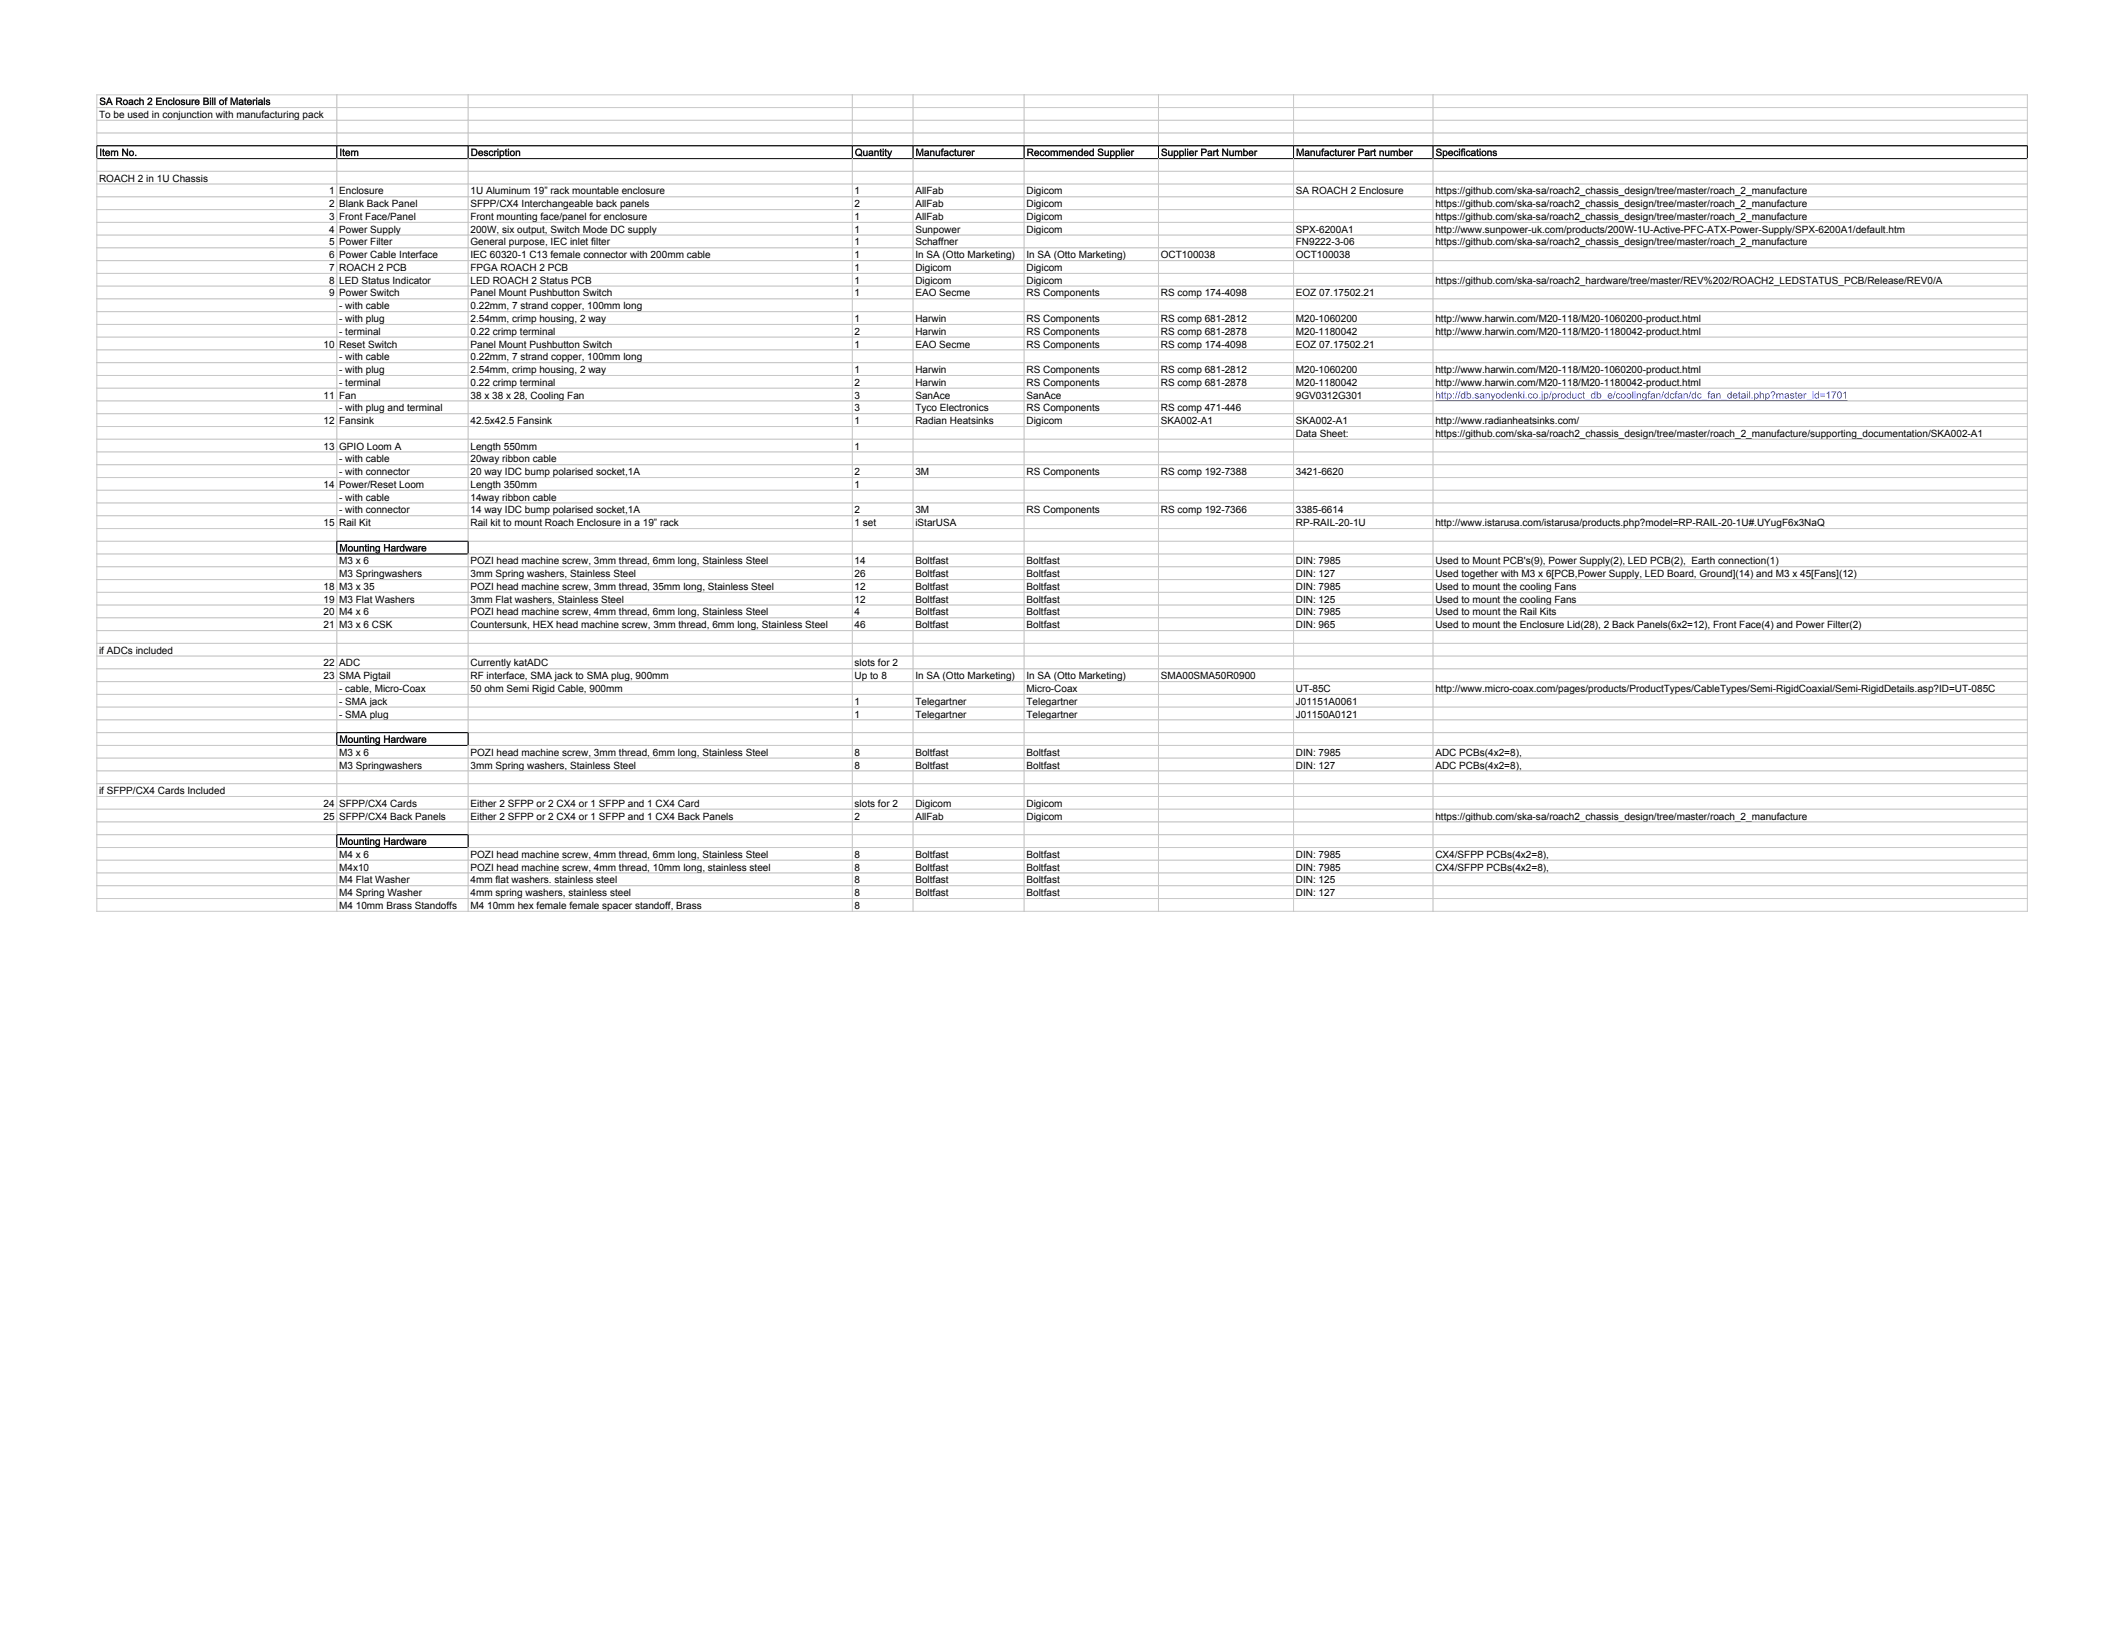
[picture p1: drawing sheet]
<svg xmlns="http://www.w3.org/2000/svg" width="279mm" height="216mm" viewBox="0 0 279 216" stroke-linecap="round" stroke-linejoin="round" font-family="sans-serif">
<defs><g id="words">
<g font-size="1.3" fill="#fff">
<text x="13" y="13.8">SA Roach 2 Enclosure Bill of Materials</text>
<text x="13" y="20.5">Item No.</text>
<text x="44.7" y="20.5">Item</text>
<text x="61.9" y="20.5">Description</text>
<text x="112.5" y="20.5">Quantity</text>
<text x="120.5" y="20.5">Manufacturer</text>
<text x="135.2" y="20.5">Recommended Supplier</text>
<text x="152.8" y="20.5">Supplier Part Number</text>
<text x="170.6" y="20.5">Manufacturer Part number</text>
<text x="189" y="20.5">Specifications</text>
<text x="189" y="52.5">http://db.sanyodenki.co.jp/product_db_e/coolingfan/dcfan/dc_fan_detail.php?master_id=1701</text>
<text x="44.7" y="72.6">Mounting Hardware</text>
<text x="44.7" y="97.8">Mounting Hardware</text>
<text x="44.7" y="111.2">Mounting Hardware</text>
</g>
<g font-size="1.3">
<text x="13" y="15.5">To be used in conjunction with manufacturing pack</text>
<text x="13" y="23.9">ROACH 2 in 1U Chassis</text>
<text x="43.3" y="25.6">1 Enclosure</text>
<text x="43.3" y="27.3">2 Blank Back Panel</text>
<text x="43.3" y="29">3 Front Face/Panel</text>
<text x="61.9" y="25.6">1U Aluminum 19” rack mountable enclosure</text>
<text x="61.9" y="27.3">SFPP/CX4 Interchangeable back panels</text>
<text x="61.9" y="29">Front mounting face/panel for enclosure</text>
<text x="112.5" y="25.6">1</text>
<text x="112.5" y="27.3">2</text>
<text x="112.5" y="29">1</text>
<text x="120.5" y="25.6">AllFab</text>
<text x="120.5" y="27.3">AllFab</text>
<text x="120.5" y="29">AllFab</text>
<text x="135.2" y="25.6">Digicom</text>
<text x="135.2" y="27.3">Digicom</text>
<text x="135.2" y="29">Digicom</text>
<text x="170.6" y="25.6">SA ROACH 2 Enclosure</text>
<text x="189" y="25.6">https://github.com/ska-sa/roach2_chassis_design/tree/master/roach_2_manufacture</text>
<text x="189" y="27.3">https://github.com/ska-sa/roach2_chassis_design/tree/master/roach_2_manufacture</text>
<text x="189" y="29">https://github.com/ska-sa/roach2_chassis_design/tree/master/roach_2_manufacture</text>
<text x="43.3" y="30.6">4 Power Supply</text>
<text x="43.3" y="32.3">5 Power Filter</text>
<text x="43.3" y="34">6 Power Cable Interface</text>
<text x="43.3" y="35.7">7 ROACH 2 PCB</text>
<text x="61.9" y="30.6">200W, six output, Switch Mode DC supply</text>
<text x="61.9" y="32.3">General purpose, IEC inlet filter</text>
<text x="61.9" y="34">IEC 60320-1 C13 female connector with 200mm cable</text>
<text x="61.9" y="35.7">FPGA ROACH 2 PCB</text>
<text x="112.5" y="30.6">1</text>
<text x="112.5" y="32.3">1</text>
<text x="112.5" y="34">1</text>
<text x="112.5" y="35.7">1</text>
<text x="120.5" y="30.6">Sunpower</text>
<text x="120.5" y="32.3">Schaffner</text>
<text x="120.5" y="34">In SA (Otto Marketing)</text>
<text x="120.5" y="35.7">Digicom</text>
<text x="135.2" y="30.6">Digicom</text>
<text x="135.2" y="34">In SA (Otto Marketing)</text>
<text x="135.2" y="35.7">Digicom</text>
<text x="152.8" y="34">OCT100038</text>
<text x="170.6" y="30.6">SPX-6200A1</text>
<text x="170.6" y="32.3">FN9222-3-06</text>
<text x="170.6" y="34">OCT100038</text>
<text x="189" y="30.6">http://www.sunpower-uk.com/products/200W-1U-Active-PFC-ATX-Power-Supply/SPX-6200A1/default.htm</text>
<text x="189" y="32.3">https://github.com/ska-sa/roach2_chassis_design/tree/master/roach_2_manufacture</text>
<text x="43.3" y="37.4">8 LED Status Indicator</text>
<text x="43.3" y="39">9 Power Switch</text>
<text x="44.7" y="40.7">- with cable</text>
<text x="61.9" y="37.4">LED ROACH 2 Status PCB</text>
<text x="61.9" y="39">Panel Mount Pushbutton Switch</text>
<text x="61.9" y="40.7">0.22mm, 7 strand copper, 100mm long</text>
<text x="112.5" y="37.4">1</text>
<text x="112.5" y="39">1</text>
<text x="120.5" y="37.4">Digicom</text>
<text x="120.5" y="39">EAO Secme</text>
<text x="135.2" y="37.4">Digicom</text>
<text x="135.2" y="39">RS Components</text>
<text x="152.8" y="39">RS comp 174-4098</text>
<text x="170.6" y="39">EOZ 07.17502.21</text>
<text x="189" y="37.4">https://github.com/ska-sa/roach2_hardware/tree/master/REV%202/ROACH2_LEDSTATUS_PCB/Release/REV0/A</text>
<text x="42.6" y="45.8">10 Reset Switch</text>
<text x="44.7" y="42.4">- with plug</text>
<text x="44.7" y="44.1">- terminal</text>
<text x="44.7" y="47.4">- with cable</text>
<text x="61.9" y="42.4">2.54mm, crimp housing, 2 way</text>
<text x="61.9" y="44.1">0.22 crimp terminal</text>
<text x="61.9" y="45.8">Panel Mount Pushbutton Switch</text>
<text x="61.9" y="47.4">0.22mm, 7 strand copper, 100mm long</text>
<text x="112.5" y="42.4">1</text>
<text x="112.5" y="44.1">2</text>
<text x="112.5" y="45.8">1</text>
<text x="120.5" y="42.4">Harwin</text>
<text x="120.5" y="44.1">Harwin</text>
<text x="120.5" y="45.8">EAO Secme</text>
<text x="135.2" y="42.4">RS Components</text>
<text x="135.2" y="44.1">RS Components</text>
<text x="135.2" y="45.8">RS Components</text>
<text x="152.8" y="42.4">RS comp 681-2812</text>
<text x="152.8" y="44.1">RS comp 681-2878</text>
<text x="152.8" y="45.8">RS comp 174-4098</text>
<text x="170.6" y="42.4">M20-1060200</text>
<text x="170.6" y="44.1">M20-1180042</text>
<text x="170.6" y="45.8">EOZ 07.17502.21</text>
<text x="189" y="42.4">http://www.harwin.com/M20-118/M20-1060200-product.html</text>
<text x="189" y="44.1">http://www.harwin.com/M20-118/M20-1180042-product.html</text>
<text x="42.6" y="52.5">11 Fan</text>
<text x="44.7" y="49.1">- with plug</text>
<text x="44.7" y="50.8">- terminal</text>
<text x="61.9" y="49.1">2.54mm, crimp housing, 2 way</text>
<text x="61.9" y="50.8">0.22 crimp terminal</text>
<text x="61.9" y="52.5">38 x 38 x 28, Cooling Fan</text>
<text x="112.5" y="49.1">1</text>
<text x="112.5" y="50.8">2</text>
<text x="112.5" y="52.5">3</text>
<text x="120.5" y="49.1">Harwin</text>
<text x="120.5" y="50.8">Harwin</text>
<text x="120.5" y="52.5">SanAce</text>
<text x="135.2" y="49.1">RS Components</text>
<text x="135.2" y="50.8">RS Components</text>
<text x="135.2" y="52.5">SanAce</text>
<text x="152.8" y="49.1">RS comp 681-2812</text>
<text x="152.8" y="50.8">RS comp 681-2878</text>
<text x="170.6" y="49.1">M20-1060200</text>
<text x="170.6" y="50.8">M20-1180042</text>
<text x="170.6" y="52.5">9GV0312G301</text>
<text x="189" y="49.1">http://www.harwin.com/M20-118/M20-1060200-product.html</text>
<text x="189" y="50.8">http://www.harwin.com/M20-118/M20-1180042-product.html</text>
<text x="42.6" y="55.8">12 Fansink</text>
<text x="42.6" y="59.2">13 GPIO Loom A</text>
<text x="44.7" y="54.1">- with plug and terminal</text>
<text x="61.9" y="55.8">42.5x42.5 Fansink</text>
<text x="61.9" y="59.2">Length 550mm</text>
<text x="112.5" y="54.1">3</text>
<text x="112.5" y="55.8">1</text>
<text x="112.5" y="59.2">1</text>
<text x="120.5" y="54.1">Tyco Electronics</text>
<text x="120.5" y="55.8">Radian Heatsinks</text>
<text x="135.2" y="54.1">RS Components</text>
<text x="135.2" y="55.8">Digicom</text>
<text x="152.8" y="54.1">RS comp 471-446</text>
<text x="152.8" y="55.8">SKA002-A1</text>
<text x="170.6" y="55.8">SKA002-A1</text>
<text x="170.6" y="57.5">Data Sheet:</text>
<text x="189" y="55.8">http://www.radianheatsinks.com/</text>
<text x="189" y="57.5">https://github.com/ska-sa/roach2_chassis_design/tree/master/roach_2_manufacture/supporting_documentation/SKA002-A1</text>
<text x="42.6" y="64.2">14 Power/Reset Loom</text>
<text x="44.7" y="60.9">- with cable</text>
<text x="44.7" y="62.5">- with connector</text>
<text x="44.7" y="65.9">- with cable</text>
<text x="61.9" y="60.9">20way ribbon cable</text>
<text x="61.9" y="62.5">20 way IDC bump polarised socket,1A</text>
<text x="61.9" y="64.2">Length 350mm</text>
<text x="61.9" y="65.9">14way ribbon cable</text>
<text x="112.5" y="62.5">2</text>
<text x="112.5" y="64.2">1</text>
<text x="120.5" y="62.5">3M</text>
<text x="135.2" y="62.5">RS Components</text>
<text x="152.8" y="62.5">RS comp 192-7388</text>
<text x="170.6" y="62.5">3421-6620</text>
<text x="42.6" y="69.3">15 Rail Kit</text>
<text x="44.7" y="67.6">- with connector</text>
<text x="61.9" y="67.6">14 way IDC bump polarised socket,1A</text>
<text x="61.9" y="69.3">Rail kit to mount Roach Enclosure in a 19” rack</text>
<text x="112.5" y="67.6">2</text>
<text x="112.5" y="69.3">1 set</text>
<text x="120.5" y="67.6">3M</text>
<text x="120.5" y="69.3">iStarUSA</text>
<text x="135.2" y="67.6">RS Components</text>
<text x="152.8" y="67.6">RS comp 192-7366</text>
<text x="170.6" y="67.6">3385-6614</text>
<text x="170.6" y="69.3">RP-RAIL-20-1U</text>
<text x="189" y="69.3">http://www.istarusa.com/istarusa/products.php?model=RP-RAIL-20-1U#.UYugF6x3NaQ</text>
<text x="42.6" y="77.7">18 M3 x 35</text>
<text x="44.7" y="74.3">M3 x 6</text>
<text x="44.7" y="76">M3 Springwashers</text>
<text x="61.9" y="74.3">POZI head machine screw, 3mm thread, 6mm long, Stainless Steel</text>
<text x="61.9" y="76">3mm Spring washers, Stainless Steel</text>
<text x="61.9" y="77.7">POZI head machine screw, 3mm thread, 35mm long, Stainless Steel</text>
<text x="112.5" y="74.3">14</text>
<text x="112.5" y="76">26</text>
<text x="112.5" y="77.7">12</text>
<text x="120.5" y="74.3">Boltfast</text>
<text x="120.5" y="76">Boltfast</text>
<text x="120.5" y="77.7">Boltfast</text>
<text x="135.2" y="74.3">Boltfast</text>
<text x="135.2" y="76">Boltfast</text>
<text x="135.2" y="77.7">Boltfast</text>
<text x="170.6" y="74.3">DIN: 7985</text>
<text x="170.6" y="76">DIN: 127</text>
<text x="170.6" y="77.7">DIN: 7985</text>
<text x="189" y="74.3">Used to Mount PCB's(9), Power Supply(2), LED PCB(2), Earth connection(1)</text>
<text x="189" y="76">Used together with M3 x 6[PCB,Power Supply, LED Board, Ground](14) and M3 x 45[Fans](12)</text>
<text x="189" y="77.7">Used to mount the cooling Fans</text>
<text x="42.6" y="79.3">19 M3 Flat Washers</text>
<text x="42.6" y="81">20 M4 x 6</text>
<text x="42.6" y="82.7">21 M3 x 6 CSK</text>
<text x="61.9" y="79.3">3mm Flat washers, Stainless Steel</text>
<text x="61.9" y="81">POZI head machine screw, 4mm thread, 6mm long, Stainless Steel</text>
<text x="61.9" y="82.7">Countersunk, HEX head machine screw, 3mm thread, 6mm long, Stainless Steel</text>
<text x="112.5" y="79.3">12</text>
<text x="112.5" y="81">4</text>
<text x="112.5" y="82.7">46</text>
<text x="120.5" y="79.3">Boltfast</text>
<text x="120.5" y="81">Boltfast</text>
<text x="120.5" y="82.7">Boltfast</text>
<text x="135.2" y="79.3">Boltfast</text>
<text x="135.2" y="81">Boltfast</text>
<text x="135.2" y="82.7">Boltfast</text>
<text x="170.6" y="79.3">DIN: 125</text>
<text x="170.6" y="81">DIN: 7985</text>
<text x="170.6" y="82.7">DIN: 965</text>
<text x="189" y="79.3">Used to mount the cooling Fans</text>
<text x="189" y="81">Used to mount the Rail Kits</text>
<text x="189" y="82.7">Used to mount the Enclosure Lid(28), 2 Back Panels(6x2=12), Front Face(4) and Power Filter(2)</text>
<text x="13" y="86.1">if ADCs included</text>
<text x="42.6" y="87.7">22 ADC</text>
<text x="42.6" y="89.4">23 SMA Pigtail</text>
<text x="61.9" y="87.7">Currently katADC</text>
<text x="61.9" y="89.4">RF interface, SMA jack to SMA plug, 900mm</text>
<text x="112.5" y="87.7">slots for 2</text>
<text x="112.5" y="89.4">Up to 8</text>
<text x="120.5" y="89.4">In SA (Otto Marketing)</text>
<text x="135.2" y="89.4">In SA (Otto Marketing)</text>
<text x="152.8" y="89.4">SMA00SMA50R0900</text>
<text x="44.7" y="91.1">- cable, Micro-Coax</text>
<text x="44.7" y="92.8">- SMA jack</text>
<text x="44.7" y="94.5">- SMA plug</text>
<text x="61.9" y="91.1">50 ohm Semi Rigid Cable, 900mm</text>
<text x="112.5" y="92.8">1</text>
<text x="112.5" y="94.5">1</text>
<text x="120.5" y="92.8">Telegartner</text>
<text x="120.5" y="94.5">Telegartner</text>
<text x="135.2" y="91.1">Micro-Coax</text>
<text x="135.2" y="92.8">Telegartner</text>
<text x="135.2" y="94.5">Telegartner</text>
<text x="170.6" y="91.1">UT-85C</text>
<text x="170.6" y="92.8">J01151A0061</text>
<text x="170.6" y="94.5">J01150A0121</text>
<text x="189" y="91.1">http://www.micro-coax.com/pages/products/ProductTypes/CableTypes/Semi-RigidCoaxial/Semi-RigidDetails.asp?ID=UT-085C</text>
<text x="44.7" y="99.5">M3 x 6</text>
<text x="44.7" y="101.2">M3 Springwashers</text>
<text x="61.9" y="99.5">POZI head machine screw, 3mm thread, 6mm long, Stainless Steel</text>
<text x="61.9" y="101.2">3mm Spring washers, Stainless Steel</text>
<text x="112.5" y="99.5">8</text>
<text x="112.5" y="101.2">8</text>
<text x="120.5" y="99.5">Boltfast</text>
<text x="120.5" y="101.2">Boltfast</text>
<text x="135.2" y="99.5">Boltfast</text>
<text x="135.2" y="101.2">Boltfast</text>
<text x="170.6" y="99.5">DIN: 7985</text>
<text x="170.6" y="101.2">DIN: 127</text>
<text x="189" y="99.5">ADC PCBs(4x2=8),</text>
<text x="189" y="101.2">ADC PCBs(4x2=8),</text>
<text x="13" y="104.5">if SFPP/CX4 Cards Included</text>
<text x="42.6" y="106.2">24 SFPP/CX4 Cards</text>
<text x="42.6" y="107.9">25 SFPP/CX4 Back Panels</text>
<text x="61.9" y="106.2">Either 2 SFPP or 2 CX4 or 1 SFPP and 1 CX4 Card</text>
<text x="61.9" y="107.9">Either 2 SFPP or 2 CX4 or 1 SFPP and 1 CX4 Back Panels</text>
<text x="112.5" y="106.2">slots for 2</text>
<text x="112.5" y="107.9">2</text>
<text x="120.5" y="106.2">Digicom</text>
<text x="120.5" y="107.9">AllFab</text>
<text x="135.2" y="106.2">Digicom</text>
<text x="135.2" y="107.9">Digicom</text>
<text x="189" y="107.9">https://github.com/ska-sa/roach2_chassis_design/tree/master/roach_2_manufacture</text>
<text x="44.7" y="112.9">M4 x 6</text>
<text x="61.9" y="112.9">POZI head machine screw, 4mm thread, 6mm long, Stainless Steel</text>
<text x="112.5" y="112.9">8</text>
<text x="120.5" y="112.9">Boltfast</text>
<text x="135.2" y="112.9">Boltfast</text>
<text x="170.6" y="112.9">DIN: 7985</text>
<text x="189" y="112.9">CX4/SFPP PCBs(4x2=8),</text>
<text x="44.7" y="114.6">M4x10</text>
<text x="44.7" y="116.3">M4 Flat Washer</text>
<text x="44.7" y="118">M4 Spring Washer</text>
<text x="44.7" y="119.6">M4 10mm Brass Standoffs</text>
<text x="61.9" y="114.6">POZI head machine screw, 4mm thread, 10mm long, stainless steel</text>
<text x="61.9" y="116.3">4mm flat washers. stainless steel</text>
<text x="61.9" y="118">4mm spring washers, stainless steel</text>
<text x="61.9" y="119.6">M4 10mm hex female female spacer standoff, Brass</text>
<text x="112.5" y="114.6">8</text>
<text x="112.5" y="116.3">8</text>
<text x="112.5" y="118">8</text>
<text x="112.5" y="119.6">8</text>
<text x="120.5" y="114.6">Boltfast</text>
<text x="120.5" y="116.3">Boltfast</text>
<text x="120.5" y="118">Boltfast</text>
<text x="135.2" y="114.6">Boltfast</text>
<text x="135.2" y="116.3">Boltfast</text>
<text x="135.2" y="118">Boltfast</text>
<text x="170.6" y="114.6">DIN: 7985</text>
<text x="170.6" y="116.3">DIN: 125</text>
<text x="170.6" y="118">DIN: 127</text>
<text x="189" y="114.6">CX4/SFPP PCBs(4x2=8),</text>
</g>
</g></defs>
<path d="M12.7 12.5h31.7v1.7h-31.7z" fill="none" stroke="#c8c8c8" stroke-width=".13"/>
<path d="M13.2 12.9a.4 .4 0 0 1 .7 .3h-.2a.2 .2 0 0 0-.2-.2 .2 .2 0 0 0-.2 .1v.1a.51 .51 0 0 1 .6 .4 .41 .41 0 0 1-.4 .2 .41 .41 0 0 1-.4-.3h.2a.21 .21 0 0 0 .2 .2 .21 .21 0 0 0 .2-.2l-.1-.1a.36 .36 0 0 1-.3-.1 .36 .36 0 0 1-.1-.4zM14.3 12.8h.2l.4 1h-.2l-.1-.3h-.4l-.1 .3h-.2zM14.4 13l-.1 .4h.2zM15.3 12.8h.4a.29 .29 0 0 1 .4 .2 .29 .29 0 0 1-.2 .4l.3 .4h-.2l-.3-.3-.1-.1h-.1v.4h-.2zM15.5 13v.3l.4-.1-.1-.2zM16.2 13.5a.37 .37 0 0 1 .7 0 .37 .37 0 0 1-.7 0zM16.4 13.3l-.1 .2 .2 .2a.24 .24 0 0 0 .2-.3 .24 .24 0 0 0-.2-.2zM17 13.2l.1-.1a.35 .35 0 0 1 .4 .1 .35 .35 0 0 1 0 .4l.1 .2h-.2a.27 .27 0 0 1-.4 .1 .27 .27 0 0 1-.1-.4 .27 .27 0 0 1 .4-.1l.1-.1-.2-.1-.1 .2-.2-.1zM17.1 13.6v.1a.15 .15 0 0 0 .2 0 .15 .15 0 0 0 0-.2zM17.7 13.2l.3-.1 .3 .2-.2 .1-.1-.2a.24 .24 0 0 0-.2 .3 .24 .24 0 0 0 .2 .2l.1-.2 .2 .1-.2 .2a.38 .38 0 0 1-.4-.1 .38 .38 0 0 1 0-.5zM18.3 12.8h.2v.3a.27 .27 0 0 1 .3 0 .27 .27 0 0 1 .1 .3v.4h-.1v-.4a.13 .13 0 0 0-.1-.2 .13 .13 0 0 0-.2 .1v.5h-.2zM19.5 12.9a.35 .35 0 0 1 .5 .2 .35 .35 0 0 1-.2 .4l-.2 .2h.5v.1h-.7l.1-.2a.49 .49 0 0 0 .3-.6h-.1l-.1 .2h-.2zM20.5 12.8h.8v.2h-.6v.2h.5v.2h-.5v.3h.6v.1h-.8zM21.4 13.1h.2a.28 .28 0 0 1 .3 0 .28 .28 0 0 1 .1 .3v.4h-.2v-.4l-.1-.2-.1 .1v.5h-.2zM22.2 13.2l.3-.1 .2 .2-.1 .1-.2-.2a.24 .24 0 0 0-.1 .3 .24 .24 0 0 0 .2 .2l.1-.2 .2 .1-.2 .2a.38 .38 0 0 1-.4-.1 .38 .38 0 0 1 0-.5zM22.8 12.8h.2v1h-.2zM23 13.5a.4 .4 0 0 1 .8 0 .4 .4 0 0 1-.8 0zM23.3 13.3l-.1 .2 .2 .2a.23 .23 0 0 0 .2-.3 .23 .23 0 0 0-.3-.2zM23.9 13.1h.1a.3 .3 0 0 1 .4 .2h-.2l-.1-.1-.1 .1a.3 .3 0 0 1 .4 .2 .3 .3 0 0 1-.2 .4 .3 .3 0 0 1-.4-.2v-.1h.1a.15 .15 0 0 0 .2 .1 .15 .15 0 0 0 .1-.1 .27 .27 0 0 1-.3-.1 .27 .27 0 0 1 0-.4zM24.5 13.1h.1v.4a.14 .14 0 0 0 .1 .2 .14 .14 0 0 0 .2-.1v-.5h.2v.7h-.2a.27 .27 0 0 1-.4-.1zM25.2 13.1h.4v.2h-.2v.5h-.2zM25.7 13.2a.34 .34 0 0 1 .5 .1l.1 .2h-.5l.2 .2 .1-.1h.2l-.1 .2a.38 .38 0 0 1-.5-.1 .38 .38 0 0 1 0-.5zM25.8 13.3v.1h.3v-.1zM26.8 12.8h.3a.27 .27 0 0 1 .3 .2 .27 .27 0 0 1 0 .3 .3 .3 0 0 1 .1 .4 .3 .3 0 0 1-.4 .1h-.3zM26.9 13v.2h.4l-.1-.2zM26.9 13.4v.3l.4-.1v-.2zM27.6 12.8h.2v.2h-.2zM27.6 13.1h.2v.7h-.2zM27.9 12.8h.2v1h-.2zM28.2 12.8h.2v1h-.2zM28.8 13.5a.4 .4 0 0 1 .8 0 .4 .4 0 0 1-.8 0zM29.1 13.3l-.1 .2 .2 .2a.24 .24 0 0 0 .2-.3 .24 .24 0 0 0-.3-.2zM29.7 12.9l.3-.1v.2h-.2v.1h.1v.1h-.1v.6h-.2v-.6h-.1v-.1h.1zM30.3 12.8h.3l.2 .8 .3-.8h.2v1h-.2l.1-.8-.3 .8h-.2l-.2-.8v.8h-.2zM31.5 13.2l.1-.1a.35 .35 0 0 1 .4 .1 .35 .35 0 0 1 0 .4l.1 .2h-.2a.27 .27 0 0 1-.4 .1 .27 .27 0 0 1-.1-.4 .27 .27 0 0 1 .4-.1l.1-.1-.2-.1-.1 .2-.2-.1zM31.6 13.6v.1a.15 .15 0 0 0 .2 0 .15 .15 0 0 0 0-.2zM32.2 12.9l.2-.1v.3h.1v.1h-.1v.4l.1 .1v.1a.2 .2 0 0 1-.2 0 .2 .2 0 0 1-.1-.2v-.4h-.1zM32.6 13.2a.34 .34 0 0 1 .5 .1l.1 .2h-.5a.17 .17 0 0 0 .1 .2 .17 .17 0 0 0 .2-.1h.2l-.1 .2a.38 .38 0 0 1-.6-.1 .38 .38 0 0 1 .1-.5zM32.7 13.3v.1h.3l-.1-.1zM33.3 13.1h.4l-.1 .2h-.1l-.1 .5h-.1zM33.7 12.8h.2v.2h-.2zM33.7 13.1h.2v.7h-.2zM34 13.2l.1-.1a.35 .35 0 0 1 .5 .1 .35 .35 0 0 1 0 .4l.1 .2h-.3a.27 .27 0 0 1-.3 .1 .27 .27 0 0 1-.1-.4 .27 .27 0 0 1 .3-.1l.1-.1-.1-.1-.2 .2-.1-.1zM34.2 13.6v.1a.15 .15 0 0 0 .1 0 .15 .15 0 0 0 .1-.2zM34.7 12.8h.2v1h-.2zM35.1 13.1h.1a.3 .3 0 0 1 .4 .2h-.2l-.1-.1-.1 .1a.29 .29 0 0 1 .4 .2 .29 .29 0 0 1-.2 .4 .29 .29 0 0 1-.4-.2v-.1h.1a.15 .15 0 0 0 .2 .1 .15 .15 0 0 0 .1-.1 .27 .27 0 0 1-.3-.1 .27 .27 0 0 1 0-.4z" fill="#000"/>
<path d="M44.4 12.5h17.3v1.7h-17.3z" fill="#fff"/>
<path d="M44.4 12.5h17.3v1.7h-17.3z" fill="none" stroke="#c8c8c8" stroke-width=".13"/>
<path d="M61.7 12.5h50.5v1.7h-50.5z" fill="#fff"/>
<path d="M61.7 12.5h50.5v1.7h-50.5z" fill="none" stroke="#c8c8c8" stroke-width=".13"/>
<path d="M112.2 12.5h8v1.7h-8z" fill="#fff"/>
<path d="M112.2 12.5h8v1.7h-8z" fill="none" stroke="#c8c8c8" stroke-width=".13"/>
<path d="M120.2 12.5h14.7v1.7h-14.7z" fill="#fff"/>
<path d="M120.2 12.5h14.7v1.7h-14.7z" fill="none" stroke="#c8c8c8" stroke-width=".13"/>
<path d="M134.9 12.5h17.6v1.7h-17.6z" fill="#fff"/>
<path d="M134.9 12.5h17.6v1.7h-17.6z" fill="none" stroke="#c8c8c8" stroke-width=".13"/>
<path d="M152.5 12.5h17.8v1.7h-17.8z" fill="#fff"/>
<path d="M152.5 12.5h17.8v1.7h-17.8z" fill="none" stroke="#c8c8c8" stroke-width=".13"/>
<path d="M170.3 12.5h18.4v1.7h-18.4z" fill="#fff"/>
<path d="M170.3 12.5h18.4v1.7h-18.4z" fill="none" stroke="#c8c8c8" stroke-width=".13"/>
<path d="M188.7 12.5h78.2v1.7h-78.2z" fill="#fff"/>
<path d="M188.7 12.5h78.2v1.7h-78.2z" fill="none" stroke="#c8c8c8" stroke-width=".13"/>
<path d="M12.7 14.2h31.7v1.6h-31.7z" fill="#fff"/>
<path d="M12.7 14.2h31.7v1.6h-31.7z" fill="none" stroke="#c8c8c8" stroke-width=".13"/>
<path d="M44.4 14.2h17.3v1.6h-17.3z" fill="#fff"/>
<path d="M44.4 14.2h17.3v1.6h-17.3z" fill="none" stroke="#c8c8c8" stroke-width=".13"/>
<path d="M61.7 14.2h50.5v1.6h-50.5z" fill="#fff"/>
<path d="M61.7 14.2h50.5v1.6h-50.5z" fill="none" stroke="#c8c8c8" stroke-width=".13"/>
<path d="M112.2 14.2h8v1.6h-8z" fill="#fff"/>
<path d="M112.2 14.2h8v1.6h-8z" fill="none" stroke="#c8c8c8" stroke-width=".13"/>
<path d="M120.2 14.2h14.7v1.6h-14.7z" fill="#fff"/>
<path d="M120.2 14.2h14.7v1.6h-14.7z" fill="none" stroke="#c8c8c8" stroke-width=".13"/>
<path d="M134.9 14.2h17.6v1.6h-17.6z" fill="#fff"/>
<path d="M134.9 14.2h17.6v1.6h-17.6z" fill="none" stroke="#c8c8c8" stroke-width=".13"/>
<path d="M152.5 14.2h17.8v1.6h-17.8z" fill="#fff"/>
<path d="M152.5 14.2h17.8v1.6h-17.8z" fill="none" stroke="#c8c8c8" stroke-width=".13"/>
<path d="M170.3 14.2h18.4v1.6h-18.4z" fill="#fff"/>
<path d="M170.3 14.2h18.4v1.6h-18.4z" fill="none" stroke="#c8c8c8" stroke-width=".13"/>
<path d="M188.7 14.2h78.2v1.6h-78.2z" fill="#fff"/>
<path d="M188.7 14.2h78.2v1.6h-78.2z" fill="none" stroke="#c8c8c8" stroke-width=".13"/>
<path d="M12.7 15.8h31.7v1.7h-31.7z" fill="#fff"/>
<path d="M12.7 15.8h31.7v1.7h-31.7z" fill="none" stroke="#c8c8c8" stroke-width=".13"/>
<path d="M44.4 15.8h17.3v1.7h-17.3z" fill="#fff"/>
<path d="M44.4 15.8h17.3v1.7h-17.3z" fill="none" stroke="#c8c8c8" stroke-width=".13"/>
<path d="M61.7 15.8h50.5v1.7h-50.5z" fill="#fff"/>
<path d="M61.7 15.8h50.5v1.7h-50.5z" fill="none" stroke="#c8c8c8" stroke-width=".13"/>
<path d="M112.2 15.8h8v1.7h-8z" fill="#fff"/>
<path d="M112.2 15.8h8v1.7h-8z" fill="none" stroke="#c8c8c8" stroke-width=".13"/>
<path d="M120.2 15.8h14.7v1.7h-14.7z" fill="#fff"/>
<path d="M120.2 15.8h14.7v1.7h-14.7z" fill="none" stroke="#c8c8c8" stroke-width=".13"/>
<path d="M134.9 15.8h17.6v1.7h-17.6z" fill="#fff"/>
<path d="M134.9 15.8h17.6v1.7h-17.6z" fill="none" stroke="#c8c8c8" stroke-width=".13"/>
<path d="M152.5 15.8h17.8v1.7h-17.8z" fill="#fff"/>
<path d="M152.5 15.8h17.8v1.7h-17.8z" fill="none" stroke="#c8c8c8" stroke-width=".13"/>
<path d="M170.3 15.8h18.4v1.7h-18.4z" fill="#fff"/>
<path d="M170.3 15.8h18.4v1.7h-18.4z" fill="none" stroke="#c8c8c8" stroke-width=".13"/>
<path d="M188.7 15.8h78.2v1.7h-78.2z" fill="#fff"/>
<path d="M188.7 15.8h78.2v1.7h-78.2z" fill="none" stroke="#c8c8c8" stroke-width=".13"/>
<path d="M12.7 17.5h31.7v1.7h-31.7z" fill="#fff"/>
<path d="M12.7 19.2v-1.7h31.7v1.7" fill="none" stroke="#c8c8c8" stroke-width=".13"/>
<path d="M12.7 19.2h31.7" fill="none" stroke="#000" stroke-width=".13"/>
<path d="M44.4 17.5h17.3v1.7h-17.3z" fill="#fff"/>
<path d="M44.4 19.2v-1.7h17.3v1.7" fill="none" stroke="#c8c8c8" stroke-width=".13"/>
<path d="M44.4 19.2h17.3" fill="none" stroke="#000" stroke-width=".13"/>
<path d="M61.7 17.5h50.5v1.7h-50.5z" fill="#fff"/>
<path d="M61.7 19.2v-1.7h50.5v1.7" fill="none" stroke="#c8c8c8" stroke-width=".13"/>
<path d="M61.7 19.2h50.5" fill="none" stroke="#000" stroke-width=".13"/>
<path d="M112.2 17.5h8v1.7h-8z" fill="#fff"/>
<path d="M112.2 19.2v-1.7h8v1.7" fill="none" stroke="#c8c8c8" stroke-width=".13"/>
<path d="M112.2 19.2h8" fill="none" stroke="#000" stroke-width=".13"/>
<path d="M120.2 17.5h14.7v1.7h-14.7z" fill="#fff"/>
<path d="M120.2 19.2v-1.7h14.7v1.7" fill="none" stroke="#c8c8c8" stroke-width=".13"/>
<path d="M120.2 19.2h14.7" fill="none" stroke="#000" stroke-width=".13"/>
<path d="M134.9 17.5h17.6v1.7h-17.6z" fill="#fff"/>
<path d="M134.9 19.2v-1.7h17.6v1.7" fill="none" stroke="#c8c8c8" stroke-width=".13"/>
<path d="M134.9 19.2h17.6" fill="none" stroke="#000" stroke-width=".13"/>
<path d="M152.5 17.5h17.8v1.7h-17.8z" fill="#fff"/>
<path d="M152.5 19.2v-1.7h17.8v1.7" fill="none" stroke="#c8c8c8" stroke-width=".13"/>
<path d="M152.5 19.2h17.8" fill="none" stroke="#000" stroke-width=".13"/>
<path d="M170.3 17.5h18.4v1.7h-18.4z" fill="#fff"/>
<path d="M170.3 19.2v-1.7h18.4v1.7" fill="none" stroke="#c8c8c8" stroke-width=".13"/>
<path d="M170.3 19.2h18.4" fill="none" stroke="#000" stroke-width=".13"/>
<path d="M188.7 17.5h78.2v1.7h-78.2z" fill="#fff"/>
<path d="M188.7 19.2v-1.7h78.2v1.7" fill="none" stroke="#c8c8c8" stroke-width=".13"/>
<path d="M188.7 19.2h78.2" fill="none" stroke="#000" stroke-width=".13"/>
<path d="M12.7 19.2h31.7v1.7h-31.7z" fill="#fff"/>
<path d="M12.7 19.2h31.7v1.7h-31.7z" fill="none" stroke="#000" stroke-width=".13"/>
<path d="M13.2 19.6h.1v.9h-.1zM13.5 19.7l.2-.1v.2h.1v.2h-.1v.4h.1v.1a.2 .2 0 0 1-.2 0 .2 .2 0 0 1-.1-.2v-.3h-.1zM13.9 19.9a.34 .34 0 0 1 .6 .1v.2h-.5a.17 .17 0 0 0 .2 .2 .17 .17 0 0 0 .1-.1h.2l-.1 .2a.38 .38 0 0 1-.5-.1 .38 .38 0 0 1 0-.5zM14.1 20l-.1 .1h.3v-.1zM14.6 19.8l.9 .1 .1 .6h-.2v-.4l-.1-.1h-.1v.5h-.2v-.4a.12 .12 0 0 0-.1-.1 .12 .12 0 0 0-.1 .1v.4h-.2zM16.1 19.6h.1l.5 .6v-.6h.2v.9h-.2l-.5-.6v.6h-.1zM17 20.2a.37 .37 0 0 1 .7 0 .37 .37 0 0 1-.7 0zM17.2 20l-.1 .2 .2 .2a.24 .24 0 0 0 .2-.2 .24 .24 0 0 0-.2-.2zM17.8 20.4h.2v.1h-.2z" fill="#000"/>
<path d="M44.4 19.2h17.3v1.7h-17.3z" fill="#fff"/>
<path d="M44.4 19.2h17.3v1.7h-17.3z" fill="none" stroke="#000" stroke-width=".13"/>
<path d="M44.8 19.6h.2v.9h-.2zM45.1 19.7l.2-.1v.2h.1v.2h-.1v.4h.1v.1a.2 .2 0 0 1-.2 0 .2 .2 0 0 1-.1-.2v-.3h-.1zM45.5 19.9a.33 .33 0 0 1 .6 .1v.2h-.5a.17 .17 0 0 0 .2 .2 .17 .17 0 0 0 .2-.1h.1l-.1 .2a.38 .38 0 0 1-.5-.1 .38 .38 0 0 1 0-.5zM45.7 20l-.1 .1h.3v-.1zM46.2 19.8l.9 .1 .1 .6h-.2v-.4l-.1-.1h-.1v.5h-.2v-.4a.12 .12 0 0 0-.1-.1 .12 .12 0 0 0-.1 .1v.4h-.2z" fill="#000"/>
<path d="M61.7 19.2h50.5v1.7h-50.5z" fill="#fff"/>
<path d="M61.7 19.2h50.5v1.7h-50.5z" fill="none" stroke="#000" stroke-width=".13"/>
<path d="M62.1 19.6h.3a.5 .5 0 0 1 .5 .4 .5 .5 0 0 1-.5 .5h-.3zM62.2 19.7v.7a.36 .36 0 0 0 .5-.3 .36 .36 0 0 0-.5-.4zM63 19.9a.34 .34 0 0 1 .6 .1v.2h-.5a.17 .17 0 0 0 .2 .2 .17 .17 0 0 0 .2-.1h.1l-.1 .2a.38 .38 0 0 1-.5-.1 .38 .38 0 0 1 0-.5zM63.2 20l-.1 .1h.4l-.1-.1zM63.8 19.9l.1-.1a.29 .29 0 0 1 .4 .2l-.2 .1-.1-.2-.1 .1v.1a.3 .3 0 0 1 .4 .1 .3 .3 0 0 1-.2 .4 .3 .3 0 0 1-.4-.1v-.2h.1a.15 .15 0 0 0 .2 .1 .15 .15 0 0 0 .1-.1 .27 .27 0 0 1-.3-.1 .27 .27 0 0 1 0-.3zM64.4 19.9l.3-.1 .3 .3h-.2l-.1-.2a.24 .24 0 0 0-.2 .3 .24 .24 0 0 0 .2 .2l.1-.2 .2 .1-.2 .2a.38 .38 0 0 1-.4-.1 .38 .38 0 0 1 0-.5zM65 19.8l.5 .1-.1 .1h-.2v.5h-.2zM65.5 19.6h.1v.1h-.1zM65.5 19.8h.1v.7h-.1zM65.8 19.8h.1a.36 .36 0 0 1 .5 .4 .36 .36 0 0 1-.5 .3v.3h-.1zM66 20l-.1 .3 .2 .1a.24 .24 0 0 0 .1-.2 .24 .24 0 0 0-.2-.2zM66.5 19.7l.2-.1v.2h.1v.2h-.1v.4h.1v.1a.2 .2 0 0 1-.2 0 .2 .2 0 0 1-.1-.2v-.3h-.1zM66.9 19.6h.1v.1h-.1zM66.9 19.8h.1v.7h-.1zM67.1 20.2a.37 .37 0 0 1 .7 0 .37 .37 0 0 1-.7 0zM67.3 20v.2l.2 .2a.24 .24 0 0 0 .1-.2 .24 .24 0 0 0-.2-.2zM67.9 19.8h.1a.28 .28 0 0 1 .4 0 .28 .28 0 0 1 .1 .3v.4h-.2v-.5h-.1h-.1v.5h-.2z" fill="#000"/>
<path d="M112.2 19.2h8v1.7h-8z" fill="#fff"/>
<path d="M112.2 19.2h8v1.7h-8z" fill="none" stroke="#000" stroke-width=".13"/>
<path d="M112.7 19.7a.51 .51 0 0 1 .7 0 .51 .51 0 0 1 0 .7l.2 .1-.1 .1-.2-.1a.51 .51 0 0 1-.6-.1 .51 .51 0 0 1 0-.7zM112.9 19.8l-.1 .3 .1 .2 .2 .1h-.1l.1-.2 .2 .1a.37 .37 0 0 0 .1-.4 .37 .37 0 0 0-.3-.2zM113.6 19.8h.2v.4a.14 .14 0 0 0 .1 .2 .14 .14 0 0 0 .2-.1v-.5h.1v.7h-.1a.27 .27 0 0 1-.3 0 .27 .27 0 0 1-.2-.2zM114.4 19.9l.1-.1a.35 .35 0 0 1 .4 .1 .35 .35 0 0 1 .1 .4v.2h-.2a.27 .27 0 0 1-.3 .1 .27 .27 0 0 1-.1-.4 .27 .27 0 0 1 .3-.1l.1-.1-.1-.1-.2 .2h-.2zM114.5 20.3v.1a.15 .15 0 0 0 .2 0 .15 .15 0 0 0 .1-.2zM115.1 19.8h.2a.28 .28 0 0 1 .3 0 .28 .28 0 0 1 .1 .3v.4h-.2v-.5h-.1h-.1v.5h-.2zM115.9 19.7l.1-.1v.2h.1v.2h-.1v.4h.1l.1 .1a.2 .2 0 0 1-.3 0 .2 .2 0 0 1 0-.2v-.3h-.1zM116.2 19.6h.2v.1h-.2zM116.2 19.8h.2v.7h-.2zM116.5 19.7l.2-.1v.2h.1v.2h-.1v.4h.1v.1a.2 .2 0 0 1-.2 0 .2 .2 0 0 1-.1-.2v-.3h-.1zM116.8 19.8h.2l.1 .5 .2-.5h.2l-.3 .7a.26 .26 0 0 1-.3 .3l-.1-.2 .2 .1 .1-.2z" fill="#000"/>
<path d="M120.2 19.2h14.7v1.7h-14.7z" fill="#fff"/>
<path d="M120.2 19.2h14.7v1.7h-14.7z" fill="none" stroke="#000" stroke-width=".13"/>
<path d="M120.6 19.6h.3l.2 .7 .3-.7h.2v.9h-.2v-.8l-.2 .8h-.2l-.2-.8v.8h-.2zM121.8 19.9l.1-.1a.35 .35 0 0 1 .4 .1 .35 .35 0 0 1 0 .4l.1 .2h-.2a.27 .27 0 0 1-.4 .1 .27 .27 0 0 1-.1-.4 .27 .27 0 0 1 .3-.1l.1-.1-.1-.1-.1 .2h-.2zM121.9 20.3v.1a.18 .18 0 0 0 .2 0 .18 .18 0 0 0 0-.2zM122.4 19.8h.2a.28 .28 0 0 1 .3 0 .28 .28 0 0 1 .2 .3v.4h-.2v-.5h-.1h-.2v.5h-.2zM123.2 19.8h.1v.4a.14 .14 0 0 0 .1 .2 .14 .14 0 0 0 .2-.1v-.5h.2v.7h-.2a.27 .27 0 0 1-.3 0 .27 .27 0 0 1-.1-.2zM124 19.6h.3v.1h-.2v.1h.1v.2h-.1v.5h-.2v-.5h-.1zM124.3 19.9l.1-.1a.35 .35 0 0 1 .5 .1 .35 .35 0 0 1 0 .4v.2h-.2a.27 .27 0 0 1-.3 .1 .27 .27 0 0 1-.1-.4 .27 .27 0 0 1 .3-.1l.1-.1-.1-.1-.2 .2h-.1zM124.4 20.3v.1a.15 .15 0 0 0 .2 0 .15 .15 0 0 0 .1-.2zM125 19.9l.4-.1 .2 .3h-.1l-.2-.2a.24 .24 0 0 0-.2 .3 .24 .24 0 0 0 .2 .2l.2-.2 .1 .1-.1 .2a.38 .38 0 0 1-.5-.1 .38 .38 0 0 1 0-.5zM125.7 19.7l.2-.1v.2h.1v.2h-.1v.4h.1v.1a.2 .2 0 0 1-.2 0 .2 .2 0 0 1-.1-.2v-.3h-.1zM126 19.8h.2v.4a.14 .14 0 0 0 .1 .2 .14 .14 0 0 0 .2-.1v-.5h.1v.7h-.1a.27 .27 0 0 1-.3 0 .27 .27 0 0 1-.2-.2zM126.8 19.8l.4 .1-.1 .1h-.1l-.1 .5h-.1zM127.3 19.9a.33 .33 0 0 1 .5 .1l.1 .2h-.6l.2 .2 .2-.1h.2l-.2 .2a.38 .38 0 0 1-.5-.1 .38 .38 0 0 1 .1-.5zM127.4 20l-.1 .1h.4l-.1-.1zM127.9 19.8l.5 .1-.1 .1h-.2v.5h-.2z" fill="#000"/>
<path d="M134.9 19.2h17.6v1.7h-17.6z" fill="#fff"/>
<path d="M134.9 19.2h17.6v1.7h-17.6z" fill="none" stroke="#000" stroke-width=".13"/>
<path d="M135.3 19.6h.4a.29 .29 0 0 1 .3 .2 .29 .29 0 0 1-.1 .3l.3 .4h-.3l-.2-.3-.1-.1h-.2v.4h-.1zM135.4 19.7v.3l.5-.1-.1-.2zM136.2 19.9a.34 .34 0 0 1 .6 .1v.2h-.5l.2 .2 .2-.1h.1l-.1 .2a.38 .38 0 0 1-.5-.1 .38 .38 0 0 1 0-.5zM136.4 20l-.1 .1h.4l-.1-.1zM137 19.9l.3-.1 .2 .3h-.1l-.2-.2a.24 .24 0 0 0-.1 .3 .24 .24 0 0 0 .2 .2l.1-.2 .1 .1-.1 .2a.38 .38 0 0 1-.5-.1 .38 .38 0 0 1 .1-.5zM137.5 20.2a.4 .4 0 0 1 .8 0 .4 .4 0 0 1-.8 0zM137.8 20l-.1 .2 .2 .2a.24 .24 0 0 0 .2-.2 .24 .24 0 0 0-.3-.2zM138.3 19.8l.9 .1 .1 .6h-.2v-.4l-.1-.1h-.1v.5h-.2v-.4a.12 .12 0 0 0-.1-.1 .12 .12 0 0 0-.1 .1v.4h-.2zM139.4 19.8l.9 .1 .1 .6h-.2v-.4l-.1-.1h-.1v.5h-.2v-.4a.11 .11 0 0 0-.1-.1 .11 .11 0 0 0-.1 .1v.4h-.2zM140.6 19.9a.34 .34 0 0 1 .5 .1l.1 .2h-.6a.17 .17 0 0 0 .2 .2 .17 .17 0 0 0 .2-.1h.2l-.2 .2a.38 .38 0 0 1-.5-.1 .38 .38 0 0 1 .1-.5zM140.7 20v.1h.3l-.1-.1zM141.2 19.8h.2a.27 .27 0 0 1 .3 0 .27 .27 0 0 1 .1 .3v.4h-.1v-.4l-.1-.1h-.2v.5h-.2zM142.1 19.8h.3v-.2h.2v.9h-.2a.38 .38 0 0 1-.5-.2 .38 .38 0 0 1 .2-.5zM142.1 20v.2l.2 .2a.24 .24 0 0 0 .1-.2 .24 .24 0 0 0-.2-.2zM142.8 19.9a.34 .34 0 0 1 .5 .1l.1 .2h-.6a.17 .17 0 0 0 .2 .2 .17 .17 0 0 0 .2-.1h.2l-.2 .2a.38 .38 0 0 1-.5-.1 .38 .38 0 0 1 .1-.5zM142.9 20v.1h.3l-.1-.1zM143.5 19.8h.4v-.2h.1v.9h-.1a.38 .38 0 0 1-.5-.2 .38 .38 0 0 1 .1-.5zM143.6 20v.2l.1 .2a.24 .24 0 0 0 .2-.2 .24 .24 0 0 0-.2-.2zM144.6 19.6a.4 .4 0 0 1 .7 .3h-.2a.2 .2 0 0 0-.2-.2 .2 .2 0 0 0-.2 .1v.1a.51 .51 0 0 1 .6 .4 .42 .42 0 0 1-.4 .3 .42 .42 0 0 1-.4-.4h.2a.21 .21 0 0 0 .2 .2 .21 .21 0 0 0 .2-.2h-.1a.36 .36 0 0 1-.3-.2 .36 .36 0 0 1-.1-.4zM145.4 19.8h.2v.4a.14 .14 0 0 0 .1 .2 .14 .14 0 0 0 .1-.1l.1-.5h.1v.7h-.1a.27 .27 0 0 1-.3 0 .27 .27 0 0 1-.2-.2zM146.1 19.8h.2a.36 .36 0 0 1 .5 .4 .36 .36 0 0 1-.5 .3v.3h-.2zM146.4 20l-.1 .3 .2 .1a.24 .24 0 0 0 .1-.2 .24 .24 0 0 0-.2-.2zM146.9 19.8h.1a.36 .36 0 0 1 .5 .4 .36 .36 0 0 1-.5 .3v.3h-.1zM147.1 20l-.1 .3 .2 .1a.24 .24 0 0 0 .2-.2 .24 .24 0 0 0-.2-.2zM147.6 19.6h.2v.9h-.2zM147.9 19.6h.2v.1h-.2zM147.9 19.8h.2v.7h-.2zM148.3 19.9a.34 .34 0 0 1 .5 .1v.2h-.5a.17 .17 0 0 0 .2 .2 .17 .17 0 0 0 .2-.1h.1l-.1 .2a.38 .38 0 0 1-.5-.1 .38 .38 0 0 1 .1-.5zM148.4 20l-.1 .1h.4l-.1-.1zM148.9 19.8l.5 .1-.1 .1h-.2v.5h-.2z" fill="#000"/>
<path d="M152.5 19.2h17.8v1.7h-17.8z" fill="#fff"/>
<path d="M152.5 19.2h17.8v1.7h-17.8z" fill="none" stroke="#000" stroke-width=".13"/>
<path d="M153 19.6a.4 .4 0 0 1 .7 .3h-.2a.2 .2 0 0 0-.2-.2 .2 .2 0 0 0-.2 .1v.1a.51 .51 0 0 1 .6 .4 .42 .42 0 0 1-.5 .3 .42 .42 0 0 1-.3-.4h.2a.21 .21 0 0 0 .2 .2 .21 .21 0 0 0 .2-.2h-.1a.36 .36 0 0 1-.4-.2 .36 .36 0 0 1 0-.4zM153.8 19.8h.2v.4a.14 .14 0 0 0 .1 .2 .14 .14 0 0 0 .1-.1v-.5h.2v.7h-.2a.27 .27 0 0 1-.3 0 .27 .27 0 0 1-.1-.2zM154.5 19.8h.2a.36 .36 0 0 1 .5 .4 .36 .36 0 0 1-.5 .3v.3h-.2zM154.7 20v.3l.1 .1a.24 .24 0 0 0 .2-.2 .24 .24 0 0 0-.2-.2zM155.3 19.8h.1a.36 .36 0 0 1 .5 .4 .36 .36 0 0 1-.5 .3v.3h-.1zM155.5 20l-.1 .3 .2 .1a.24 .24 0 0 0 .1-.2 .24 .24 0 0 0-.2-.2zM156 19.6h.2v.9h-.2zM156.3 19.6h.2v.1h-.2zM156.3 19.8h.2v.7h-.2zM156.6 19.9a.34 .34 0 0 1 .6 .1v.2h-.5l.2 .2 .2-.1h.1l-.1 .2a.38 .38 0 0 1-.5-.1 .38 .38 0 0 1 0-.5zM156.8 20l-.1 .1h.3v-.1zM157.3 19.8l.4 .1v.1h-.2v.5h-.2zM158.1 19.6h.4a.31 .31 0 0 1 .4 .1 .31 .31 0 0 1-.1 .4l-.5 .1v.3h-.2zM158.3 19.7v.3l.4-.1-.1-.2zM159 19.9l.1-.1a.35 .35 0 0 1 .5 .1 .35 .35 0 0 1 0 .4l.1 .2h-.3a.27 .27 0 0 1-.3 .1 .27 .27 0 0 1-.1-.4 .27 .27 0 0 1 .3-.1l.1-.1-.1-.1-.2 .2h-.1zM159.1 20.3l.1 .1a.15 .15 0 0 0 .1 0 .15 .15 0 0 0 .1-.2zM159.7 19.8l.5 .1-.1 .1h-.2v.5h-.2zM160.2 19.7l.2-.1v.2h.1v.2h-.1v.4h.1v.1a.2 .2 0 0 1-.2 0 .2 .2 0 0 1-.1-.2v-.3h-.1zM160.9 19.6h.2l.4 .6v-.6h.2v.9h-.2l-.4-.6v.6h-.2zM161.9 19.8h.1v.4a.14 .14 0 0 0 .1 .2 .14 .14 0 0 0 .2-.1v-.5h.2v.7h-.2a.27 .27 0 0 1-.3 0 .27 .27 0 0 1-.1-.2zM162.6 19.8l.9 .1 .1 .6h-.2v-.4l-.1-.1h-.1v.5h-.2v-.4a.11 .11 0 0 0-.1-.1 .11 .11 0 0 0-.1 .1v.4h-.2zM163.7 19.6h.2v.2a.37 .37 0 0 1 .4 .4 .37 .37 0 0 1-.5 .3h-.1zM163.9 20l-.1 .2 .2 .2a.24 .24 0 0 0 .2-.2 .24 .24 0 0 0-.2-.2zM164.5 19.9a.33 .33 0 0 1 .5 .1l.1 .2h-.5a.17 .17 0 0 0 .1 .2 .17 .17 0 0 0 .2-.1h.2l-.2 .2a.38 .38 0 0 1-.5-.1 .38 .38 0 0 1 .1-.5zM164.6 20v.1h.3l-.1-.1zM165.1 19.8l.5 .1-.1 .1h-.2v.5h-.2z" fill="#000"/>
<path d="M170.3 19.2h18.4v1.7h-18.4z" fill="#fff"/>
<path d="M170.3 19.2h18.4v1.7h-18.4z" fill="none" stroke="#000" stroke-width=".13"/>
<path d="M170.7 19.6h.2l.3 .7 .3-.7h.2v.9h-.2v-.8l-.2 .8h-.2l-.2-.8v.8h-.2zM171.8 19.9l.2-.1a.35 .35 0 0 1 .4 .1 .35 .35 0 0 1 0 .4l.1 .2h-.2a.27 .27 0 0 1-.4 .1 .27 .27 0 0 1-.1-.4 .27 .27 0 0 1 .3-.1l.1-.1-.1-.1-.2 .2h-.1zM172 20.3v.1a.18 .18 0 0 0 .2 0 .18 .18 0 0 0 0-.2zM172.5 19.8h.2a.28 .28 0 0 1 .3 0 .28 .28 0 0 1 .1 .3v.4h-.1v-.5h-.1h-.2v.5h-.2zM173.3 19.8h.1v.4a.14 .14 0 0 0 .1 .2 .14 .14 0 0 0 .2-.1v-.5h.2v.7h-.2a.27 .27 0 0 1-.3 0 .27 .27 0 0 1-.1-.2zM174.1 19.6h.3v.1h-.2v.1h.1v.2h-.1v.5h-.2v-.5h-.1zM174.4 19.9l.1-.1a.35 .35 0 0 1 .4 .1 .35 .35 0 0 1 .1 .4v.2h-.2a.27 .27 0 0 1-.3 .1 .27 .27 0 0 1-.1-.4 .27 .27 0 0 1 .3-.1l.1-.1-.1-.1-.2 .2h-.2zM174.5 20.3v.1a.15 .15 0 0 0 .2 0 .15 .15 0 0 0 .1-.2zM175.1 19.9l.4-.1 .2 .3h-.2l-.1-.2a.24 .24 0 0 0-.2 .3 .24 .24 0 0 0 .2 .2l.1-.2 .2 .1-.2 .2a.38 .38 0 0 1-.4-.1 .38 .38 0 0 1 0-.5zM175.8 19.7l.1-.1v.2h.2v.2h-.2v.4h.2v.1a.2 .2 0 0 1-.2 0 .2 .2 0 0 1-.1-.2v-.3h-.1zM176.1 19.8h.2v.4a.14 .14 0 0 0 .1 .2 .14 .14 0 0 0 .1-.1l.1-.5h.1v.7h-.1a.27 .27 0 0 1-.3 0 .27 .27 0 0 1-.2-.2zM176.9 19.8l.4 .1-.1 .1h-.2v.5h-.1zM177.4 19.9a.33 .33 0 0 1 .5 .1v.2h-.5l.2 .2 .2-.1h.1l-.1 .2a.38 .38 0 0 1-.5-.1 .38 .38 0 0 1 .1-.5zM177.5 20l-.1 .1h.4l-.1-.1zM178 19.8l.5 .1-.1 .1h-.2v.5h-.2zM178.8 19.6h.4a.31 .31 0 0 1 .4 .1 .31 .31 0 0 1-.1 .4l-.5 .1v.3h-.2zM179 19.7v.3h.4a.15 .15 0 0 0 0-.2 .15 .15 0 0 0-.2-.1zM179.7 19.9l.2-.1a.35 .35 0 0 1 .4 .1 .35 .35 0 0 1 0 .4l.1 .2h-.2a.27 .27 0 0 1-.4 .1 .27 .27 0 0 1-.1-.4 .27 .27 0 0 1 .3-.1l.1-.1-.1-.1-.1 .2h-.2zM179.9 20.3v.1a.15 .15 0 0 0 .2 0 .15 .15 0 0 0 0-.2zM180.4 19.8l.5 .1-.1 .1h-.2v.5h-.2zM180.9 19.7l.2-.1v.2h.1v.2h-.1v.4h.1v.1a.2 .2 0 0 1-.2 0 .2 .2 0 0 1-.1-.2v-.3h-.1zM181.6 19.8h.2a.28 .28 0 0 1 .3 0 .28 .28 0 0 1 .1 .3v.4h-.1v-.4l-.2-.1h-.1v.5h-.2zM182.3 19.8h.2v.4a.14 .14 0 0 0 .1 .2 .14 .14 0 0 0 .2-.1v-.5h.2v.7h-.2a.27 .27 0 0 1-.3 0 .27 .27 0 0 1-.2-.2zM183.1 19.8l.9 .1 .1 .6h-.2v-.4l-.1-.1h-.1v.5h-.2v-.4a.11 .11 0 0 0-.1-.1 .11 .11 0 0 0-.1 .1l-.1 .4h-.1zM184.2 19.6h.1v.2a.37 .37 0 0 1 .5 .4 .37 .37 0 0 1-.5 .3h-.1zM184.4 20l-.1 .2 .2 .2a.24 .24 0 0 0 .1-.2 .24 .24 0 0 0-.1-.2zM185 19.9a.34 .34 0 0 1 .5 .1l.1 .2h-.6l.2 .2 .2-.1h.2l-.2 .2a.38 .38 0 0 1-.5-.1 .38 .38 0 0 1 .1-.5zM185.1 20v.1h.3l-.1-.1zM185.6 19.8l.5 .1-.1 .1h-.2v.5h-.2z" fill="#000"/>
<path d="M188.7 19.2h78.2v1.7h-78.2z" fill="#fff"/>
<path d="M188.7 19.2h78.2v1.7h-78.2z" fill="none" stroke="#000" stroke-width=".13"/>
<path d="M189.2 19.6a.4 .4 0 0 1 .6 .3h-.1a.2 .2 0 0 0-.2-.2 .2 .2 0 0 0-.2 .1v.1a.51 .51 0 0 1 .5 .4 .41 .41 0 0 1-.4 .3 .41 .41 0 0 1-.3-.4h.1a.21 .21 0 0 0 .2 .2 .21 .21 0 0 0 .2-.2 .37 .37 0 0 1-.4-.2 .37 .37 0 0 1 0-.4zM190 19.8h.1a.36 .36 0 0 1 .5 .4 .36 .36 0 0 1-.5 .3v.3h-.1zM190.2 20l-.1 .3 .2 .1a.24 .24 0 0 0 .1-.2 .24 .24 0 0 0-.2-.2zM190.7 19.9a.34 .34 0 0 1 .6 .1v.2h-.5a.17 .17 0 0 0 .2 .2 .17 .17 0 0 0 .2-.1h.1l-.1 .2a.38 .38 0 0 1-.5-.1 .38 .38 0 0 1 0-.5zM190.9 20l-.1 .1h.4l-.1-.1zM191.5 19.9l.3-.1 .2 .3h-.1l-.2-.2a.24 .24 0 0 0-.1 .3 .24 .24 0 0 0 .2 .2l.1-.2 .1 .1-.1 .2a.38 .38 0 0 1-.5-.1 .38 .38 0 0 1 .1-.5zM192.1 19.6h.2v.1h-.2zM192.1 19.8h.2v.7h-.2zM192.5 19.6h.3l-.1 .1h-.1v.1h.1v.2h-.1v.5h-.2v-.5h-.1zM192.7 19.6h.2v.1h-.2zM192.7 19.8h.2v.7h-.2zM193.1 19.9l.3-.1 .2 .3h-.1l-.2-.2a.24 .24 0 0 0-.1 .3 .24 .24 0 0 0 .2 .2l.1-.2 .2 .1-.2 .2a.38 .38 0 0 1-.5-.1 .38 .38 0 0 1 .1-.5zM193.7 19.9l.1-.1a.35 .35 0 0 1 .5 .1 .35 .35 0 0 1 0 .4l.1 .2h-.3a.27 .27 0 0 1-.3 .1 .27 .27 0 0 1-.1-.4 .27 .27 0 0 1 .3-.1l.1-.1-.1-.1-.2 .2h-.1zM193.8 20.3l.1 .1a.15 .15 0 0 0 .1 0 .15 .15 0 0 0 .1-.2zM194.4 19.7l.2-.1v.2h.1v.2h-.1v.4h.1l.1 .1a.2 .2 0 0 1-.3 0 .2 .2 0 0 1-.1-.2v-.3zM194.8 19.6h.2v.1h-.2zM194.8 19.8h.2v.7h-.2zM195 20.2a.4 .4 0 0 1 .8 0 .4 .4 0 0 1-.8 0zM195.3 20l-.1 .2 .2 .2a.24 .24 0 0 0 .2-.2 .24 .24 0 0 0-.3-.2zM195.8 19.8h.2a.28 .28 0 0 1 .3 0 .28 .28 0 0 1 .1 .3v.4h-.1v-.4l-.2-.1h-.1v.5h-.2zM196.6 19.9l.1-.1a.29 .29 0 0 1 .4 .2l-.2 .1-.1-.2-.1 .1v.1a.29 .29 0 0 1 .4 .1 .29 .29 0 0 1-.2 .4 .29 .29 0 0 1-.3-.1l-.1-.2h.2a.15 .15 0 0 0 .1 .1 .15 .15 0 0 0 .1-.1 .28 .28 0 0 1-.3-.1 .28 .28 0 0 1 0-.3z" fill="#000"/>
<path d="M12.7 20.9h31.7v1.7h-31.7z" fill="#fff"/>
<path d="M12.7 20.9h31.7" fill="none" stroke="#000" stroke-width=".13"/>
<path d="M12.7 20.9v1.7h31.7v-1.7" fill="none" stroke="#c8c8c8" stroke-width=".13"/>
<path d="M44.4 20.9h17.3v1.7h-17.3z" fill="#fff"/>
<path d="M44.4 20.9h17.3" fill="none" stroke="#000" stroke-width=".13"/>
<path d="M44.4 20.9v1.7h17.3v-1.7" fill="none" stroke="#c8c8c8" stroke-width=".13"/>
<path d="M61.7 20.9h50.5v1.7h-50.5z" fill="#fff"/>
<path d="M61.7 20.9h50.5" fill="none" stroke="#000" stroke-width=".13"/>
<path d="M61.7 20.9v1.7h50.5v-1.7" fill="none" stroke="#c8c8c8" stroke-width=".13"/>
<path d="M112.2 20.9h8v1.7h-8z" fill="#fff"/>
<path d="M112.2 20.9h8" fill="none" stroke="#000" stroke-width=".13"/>
<path d="M112.2 20.9v1.7h8v-1.7" fill="none" stroke="#c8c8c8" stroke-width=".13"/>
<path d="M120.2 20.9h14.7v1.7h-14.7z" fill="#fff"/>
<path d="M120.2 20.9h14.7" fill="none" stroke="#000" stroke-width=".13"/>
<path d="M120.2 20.9v1.7h14.7v-1.7" fill="none" stroke="#c8c8c8" stroke-width=".13"/>
<path d="M134.9 20.9h17.6v1.7h-17.6z" fill="#fff"/>
<path d="M134.9 20.9h17.6" fill="none" stroke="#000" stroke-width=".13"/>
<path d="M134.9 20.9v1.7h17.6v-1.7" fill="none" stroke="#c8c8c8" stroke-width=".13"/>
<path d="M152.5 20.9h17.8v1.7h-17.8z" fill="#fff"/>
<path d="M152.5 20.9h17.8" fill="none" stroke="#000" stroke-width=".13"/>
<path d="M152.5 20.9v1.7h17.8v-1.7" fill="none" stroke="#c8c8c8" stroke-width=".13"/>
<path d="M170.3 20.9h18.4v1.7h-18.4z" fill="#fff"/>
<path d="M170.3 20.9h18.4" fill="none" stroke="#000" stroke-width=".13"/>
<path d="M170.3 20.9v1.7h18.4v-1.7" fill="none" stroke="#c8c8c8" stroke-width=".13"/>
<path d="M188.7 20.9h78.2v1.7h-78.2z" fill="#fff"/>
<path d="M188.7 20.9h78.2" fill="none" stroke="#000" stroke-width=".13"/>
<path d="M188.7 20.9v1.7h78.2v-1.7" fill="none" stroke="#c8c8c8" stroke-width=".13"/>
<path d="M12.7 22.6h31.7v1.6h-31.7z" fill="#fff"/>
<path d="M12.7 22.6h31.7v1.6h-31.7z" fill="none" stroke="#c8c8c8" stroke-width=".13"/>
<path d="M44.4 22.6h17.3v1.6h-17.3z" fill="#fff"/>
<path d="M44.4 22.6h17.3v1.6h-17.3z" fill="none" stroke="#c8c8c8" stroke-width=".13"/>
<path d="M61.7 22.6h50.5v1.6h-50.5z" fill="#fff"/>
<path d="M61.7 22.6h50.5v1.6h-50.5z" fill="none" stroke="#c8c8c8" stroke-width=".13"/>
<path d="M112.2 22.6h8v1.6h-8z" fill="#fff"/>
<path d="M112.2 22.6h8v1.6h-8z" fill="none" stroke="#c8c8c8" stroke-width=".13"/>
<path d="M120.2 22.6h14.7v1.6h-14.7z" fill="#fff"/>
<path d="M120.2 22.6h14.7v1.6h-14.7z" fill="none" stroke="#c8c8c8" stroke-width=".13"/>
<path d="M134.9 22.6h17.6v1.6h-17.6z" fill="#fff"/>
<path d="M134.9 22.6h17.6v1.6h-17.6z" fill="none" stroke="#c8c8c8" stroke-width=".13"/>
<path d="M152.5 22.6h17.8v1.6h-17.8z" fill="#fff"/>
<path d="M152.5 22.6h17.8v1.6h-17.8z" fill="none" stroke="#c8c8c8" stroke-width=".13"/>
<path d="M170.3 22.6h18.4v1.6h-18.4z" fill="#fff"/>
<path d="M170.3 22.6h18.4v1.6h-18.4z" fill="none" stroke="#c8c8c8" stroke-width=".13"/>
<path d="M188.7 22.6h78.2v1.6h-78.2z" fill="#fff"/>
<path d="M188.7 22.6h78.2v1.6h-78.2z" fill="none" stroke="#c8c8c8" stroke-width=".13"/>
<path d="M12.7 24.2h31.7v1.7h-31.7z" fill="#fff"/>
<path d="M12.7 24.2h31.7v1.7h-31.7z" fill="none" stroke="#c8c8c8" stroke-width=".13"/>
<path d="M44.4 24.2h17.3v1.7h-17.3z" fill="#fff"/>
<path d="M44.4 24.2h17.3v1.7h-17.3z" fill="none" stroke="#c8c8c8" stroke-width=".13"/>
<path d="M61.7 24.2h50.5v1.7h-50.5z" fill="#fff"/>
<path d="M61.7 24.2h50.5v1.7h-50.5z" fill="none" stroke="#c8c8c8" stroke-width=".13"/>
<path d="M112.2 24.2h8v1.7h-8z" fill="#fff"/>
<path d="M112.2 24.2h8v1.7h-8z" fill="none" stroke="#c8c8c8" stroke-width=".13"/>
<path d="M120.2 24.2h14.7v1.7h-14.7z" fill="#fff"/>
<path d="M120.2 24.2h14.7v1.7h-14.7z" fill="none" stroke="#c8c8c8" stroke-width=".13"/>
<path d="M134.9 24.2h17.6v1.7h-17.6z" fill="#fff"/>
<path d="M134.9 24.2h17.6v1.7h-17.6z" fill="none" stroke="#c8c8c8" stroke-width=".13"/>
<path d="M152.5 24.2h17.8v1.7h-17.8z" fill="#fff"/>
<path d="M152.5 24.2h17.8v1.7h-17.8z" fill="none" stroke="#c8c8c8" stroke-width=".13"/>
<path d="M170.3 24.2h18.4v1.7h-18.4z" fill="#fff"/>
<path d="M170.3 24.2h18.4v1.7h-18.4z" fill="none" stroke="#c8c8c8" stroke-width=".13"/>
<path d="M188.7 24.2h78.2v1.7h-78.2z" fill="#fff"/>
<path d="M188.7 24.2h78.2v1.7h-78.2z" fill="none" stroke="#c8c8c8" stroke-width=".13"/>
<path d="M12.7 25.9h31.7v1.7h-31.7z" fill="#fff"/>
<path d="M12.7 25.9h31.7v1.7h-31.7z" fill="none" stroke="#c8c8c8" stroke-width=".13"/>
<path d="M44.4 25.9h17.3v1.7h-17.3z" fill="#fff"/>
<path d="M44.4 25.9h17.3v1.7h-17.3z" fill="none" stroke="#c8c8c8" stroke-width=".13"/>
<path d="M61.7 25.9h50.5v1.7h-50.5z" fill="#fff"/>
<path d="M61.7 25.9h50.5v1.7h-50.5z" fill="none" stroke="#c8c8c8" stroke-width=".13"/>
<path d="M112.2 25.9h8v1.7h-8z" fill="#fff"/>
<path d="M112.2 25.9h8v1.7h-8z" fill="none" stroke="#c8c8c8" stroke-width=".13"/>
<path d="M120.2 25.9h14.7v1.7h-14.7z" fill="#fff"/>
<path d="M120.2 25.9h14.7v1.7h-14.7z" fill="none" stroke="#c8c8c8" stroke-width=".13"/>
<path d="M134.9 25.9h17.6v1.7h-17.6z" fill="#fff"/>
<path d="M134.9 25.9h17.6v1.7h-17.6z" fill="none" stroke="#c8c8c8" stroke-width=".13"/>
<path d="M152.5 25.9h17.8v1.7h-17.8z" fill="#fff"/>
<path d="M152.5 25.9h17.8v1.7h-17.8z" fill="none" stroke="#c8c8c8" stroke-width=".13"/>
<path d="M170.3 25.9h18.4v1.7h-18.4z" fill="#fff"/>
<path d="M170.3 25.9h18.4v1.7h-18.4z" fill="none" stroke="#c8c8c8" stroke-width=".13"/>
<path d="M188.7 25.9h78.2v1.7h-78.2z" fill="#fff"/>
<path d="M188.7 25.9h78.2v1.7h-78.2z" fill="none" stroke="#c8c8c8" stroke-width=".13"/>
<path d="M12.7 27.6h31.7v1.7h-31.7z" fill="#fff"/>
<path d="M12.7 27.6h31.7v1.7h-31.7z" fill="none" stroke="#c8c8c8" stroke-width=".13"/>
<path d="M44.4 27.6h17.3v1.7h-17.3z" fill="#fff"/>
<path d="M44.4 27.6h17.3v1.7h-17.3z" fill="none" stroke="#c8c8c8" stroke-width=".13"/>
<path d="M61.7 27.6h50.5v1.7h-50.5z" fill="#fff"/>
<path d="M61.7 27.6h50.5v1.7h-50.5z" fill="none" stroke="#c8c8c8" stroke-width=".13"/>
<path d="M112.2 27.6h8v1.7h-8z" fill="#fff"/>
<path d="M112.2 27.6h8v1.7h-8z" fill="none" stroke="#c8c8c8" stroke-width=".13"/>
<path d="M120.2 27.6h14.7v1.7h-14.7z" fill="#fff"/>
<path d="M120.2 27.6h14.7v1.7h-14.7z" fill="none" stroke="#c8c8c8" stroke-width=".13"/>
<path d="M134.9 27.6h17.6v1.7h-17.6z" fill="#fff"/>
<path d="M134.9 27.6h17.6v1.7h-17.6z" fill="none" stroke="#c8c8c8" stroke-width=".13"/>
<path d="M152.5 27.6h17.8v1.7h-17.8z" fill="#fff"/>
<path d="M152.5 27.6h17.8v1.7h-17.8z" fill="none" stroke="#c8c8c8" stroke-width=".13"/>
<path d="M170.3 27.6h18.4v1.7h-18.4z" fill="#fff"/>
<path d="M170.3 27.6h18.4v1.7h-18.4z" fill="none" stroke="#c8c8c8" stroke-width=".13"/>
<path d="M188.7 27.6h78.2v1.7h-78.2z" fill="#fff"/>
<path d="M188.7 27.6h78.2v1.7h-78.2z" fill="none" stroke="#c8c8c8" stroke-width=".13"/>
<path d="M12.7 29.3h31.7v1.7h-31.7z" fill="#fff"/>
<path d="M12.7 29.3h31.7v1.7h-31.7z" fill="none" stroke="#c8c8c8" stroke-width=".13"/>
<path d="M44.4 29.3h17.3v1.7h-17.3z" fill="#fff"/>
<path d="M44.4 29.3h17.3v1.7h-17.3z" fill="none" stroke="#c8c8c8" stroke-width=".13"/>
<path d="M61.7 29.3h50.5v1.7h-50.5z" fill="#fff"/>
<path d="M61.7 29.3h50.5v1.7h-50.5z" fill="none" stroke="#c8c8c8" stroke-width=".13"/>
<path d="M112.2 29.3h8v1.7h-8z" fill="#fff"/>
<path d="M112.2 29.3h8v1.7h-8z" fill="none" stroke="#c8c8c8" stroke-width=".13"/>
<path d="M120.2 29.3h14.7v1.7h-14.7z" fill="#fff"/>
<path d="M120.2 29.3h14.7v1.7h-14.7z" fill="none" stroke="#c8c8c8" stroke-width=".13"/>
<path d="M134.9 29.3h17.6v1.7h-17.6z" fill="#fff"/>
<path d="M134.9 29.3h17.6v1.7h-17.6z" fill="none" stroke="#c8c8c8" stroke-width=".13"/>
<path d="M152.5 29.3h17.8v1.7h-17.8z" fill="#fff"/>
<path d="M152.5 29.3h17.8v1.7h-17.8z" fill="none" stroke="#c8c8c8" stroke-width=".13"/>
<path d="M170.3 29.3h18.4v1.7h-18.4z" fill="#fff"/>
<path d="M170.3 29.3h18.4v1.7h-18.4z" fill="none" stroke="#c8c8c8" stroke-width=".13"/>
<path d="M188.7 29.3h78.2v1.7h-78.2z" fill="#fff"/>
<path d="M188.7 29.3h78.2v1.7h-78.2z" fill="none" stroke="#c8c8c8" stroke-width=".13"/>
<path d="M12.7 31h31.7v1.6h-31.7z" fill="#fff"/>
<path d="M12.7 31h31.7v1.6h-31.7z" fill="none" stroke="#c8c8c8" stroke-width=".13"/>
<path d="M44.4 31h17.3v1.6h-17.3z" fill="#fff"/>
<path d="M44.4 31h17.3v1.6h-17.3z" fill="none" stroke="#c8c8c8" stroke-width=".13"/>
<path d="M61.7 31h50.5v1.6h-50.5z" fill="#fff"/>
<path d="M61.7 31h50.5v1.6h-50.5z" fill="none" stroke="#c8c8c8" stroke-width=".13"/>
<path d="M112.2 31h8v1.6h-8z" fill="#fff"/>
<path d="M112.2 31h8v1.6h-8z" fill="none" stroke="#c8c8c8" stroke-width=".13"/>
<path d="M120.2 31h14.7v1.6h-14.7z" fill="#fff"/>
<path d="M120.2 31h14.7v1.6h-14.7z" fill="none" stroke="#c8c8c8" stroke-width=".13"/>
<path d="M134.9 31h17.6v1.6h-17.6z" fill="#fff"/>
<path d="M134.9 31h17.6v1.6h-17.6z" fill="none" stroke="#c8c8c8" stroke-width=".13"/>
<path d="M152.5 31h17.8v1.6h-17.8z" fill="#fff"/>
<path d="M152.5 31h17.8v1.6h-17.8z" fill="none" stroke="#c8c8c8" stroke-width=".13"/>
<path d="M170.3 31h18.4v1.6h-18.4z" fill="#fff"/>
<path d="M170.3 31h18.4v1.6h-18.4z" fill="none" stroke="#c8c8c8" stroke-width=".13"/>
<path d="M188.7 31h78.2v1.6h-78.2z" fill="#fff"/>
<path d="M188.7 31h78.2v1.6h-78.2z" fill="none" stroke="#c8c8c8" stroke-width=".13"/>
<path d="M12.7 32.6h31.7v1.7h-31.7z" fill="#fff"/>
<path d="M12.7 32.6h31.7v1.7h-31.7z" fill="none" stroke="#c8c8c8" stroke-width=".13"/>
<path d="M44.4 32.6h17.3v1.7h-17.3z" fill="#fff"/>
<path d="M44.4 32.6h17.3v1.7h-17.3z" fill="none" stroke="#c8c8c8" stroke-width=".13"/>
<path d="M61.7 32.6h50.5v1.7h-50.5z" fill="#fff"/>
<path d="M61.7 32.6h50.5v1.7h-50.5z" fill="none" stroke="#c8c8c8" stroke-width=".13"/>
<path d="M112.2 32.6h8v1.7h-8z" fill="#fff"/>
<path d="M112.2 32.6h8v1.7h-8z" fill="none" stroke="#c8c8c8" stroke-width=".13"/>
<path d="M120.2 32.6h14.7v1.7h-14.7z" fill="#fff"/>
<path d="M120.2 32.6h14.7v1.7h-14.7z" fill="none" stroke="#c8c8c8" stroke-width=".13"/>
<path d="M134.9 32.6h17.6v1.7h-17.6z" fill="#fff"/>
<path d="M134.9 32.6h17.6v1.7h-17.6z" fill="none" stroke="#c8c8c8" stroke-width=".13"/>
<path d="M152.5 32.6h17.8v1.7h-17.8z" fill="#fff"/>
<path d="M152.5 32.6h17.8v1.7h-17.8z" fill="none" stroke="#c8c8c8" stroke-width=".13"/>
<path d="M170.3 32.6h18.4v1.7h-18.4z" fill="#fff"/>
<path d="M170.3 32.6h18.4v1.7h-18.4z" fill="none" stroke="#c8c8c8" stroke-width=".13"/>
<path d="M188.7 32.6h78.2v1.7h-78.2z" fill="#fff"/>
<path d="M188.7 32.6h78.2v1.7h-78.2z" fill="none" stroke="#c8c8c8" stroke-width=".13"/>
<path d="M12.7 34.3h31.7v1.7h-31.7z" fill="#fff"/>
<path d="M12.7 34.3h31.7v1.7h-31.7z" fill="none" stroke="#c8c8c8" stroke-width=".13"/>
<path d="M44.4 34.3h17.3v1.7h-17.3z" fill="#fff"/>
<path d="M44.4 34.3h17.3v1.7h-17.3z" fill="none" stroke="#c8c8c8" stroke-width=".13"/>
<path d="M61.7 34.3h50.5v1.7h-50.5z" fill="#fff"/>
<path d="M61.7 34.3h50.5v1.7h-50.5z" fill="none" stroke="#c8c8c8" stroke-width=".13"/>
<path d="M112.2 34.3h8v1.7h-8z" fill="#fff"/>
<path d="M112.2 34.3h8v1.7h-8z" fill="none" stroke="#c8c8c8" stroke-width=".13"/>
<path d="M120.2 34.3h14.7v1.7h-14.7z" fill="#fff"/>
<path d="M120.2 34.3h14.7v1.7h-14.7z" fill="none" stroke="#c8c8c8" stroke-width=".13"/>
<path d="M134.9 34.3h17.6v1.7h-17.6z" fill="#fff"/>
<path d="M134.9 34.3h17.6v1.7h-17.6z" fill="none" stroke="#c8c8c8" stroke-width=".13"/>
<path d="M152.5 34.3h17.8v1.7h-17.8z" fill="#fff"/>
<path d="M152.5 34.3h17.8v1.7h-17.8z" fill="none" stroke="#c8c8c8" stroke-width=".13"/>
<path d="M170.3 34.3h18.4v1.7h-18.4z" fill="#fff"/>
<path d="M170.3 34.3h18.4v1.7h-18.4z" fill="none" stroke="#c8c8c8" stroke-width=".13"/>
<path d="M188.7 34.3h78.2v1.7h-78.2z" fill="#fff"/>
<path d="M188.7 34.3h78.2v1.7h-78.2z" fill="none" stroke="#c8c8c8" stroke-width=".13"/>
<path d="M12.7 36h31.7v1.7h-31.7z" fill="#fff"/>
<path d="M12.7 36h31.7v1.7h-31.7z" fill="none" stroke="#c8c8c8" stroke-width=".13"/>
<path d="M44.4 36h17.3v1.7h-17.3z" fill="#fff"/>
<path d="M44.4 36h17.3v1.7h-17.3z" fill="none" stroke="#c8c8c8" stroke-width=".13"/>
<path d="M61.7 36h50.5v1.7h-50.5z" fill="#fff"/>
<path d="M61.7 36h50.5v1.7h-50.5z" fill="none" stroke="#c8c8c8" stroke-width=".13"/>
<path d="M112.2 36h8v1.7h-8z" fill="#fff"/>
<path d="M112.2 36h8v1.7h-8z" fill="none" stroke="#c8c8c8" stroke-width=".13"/>
<path d="M120.2 36h14.7v1.7h-14.7z" fill="#fff"/>
<path d="M120.2 36h14.7v1.7h-14.7z" fill="none" stroke="#c8c8c8" stroke-width=".13"/>
<path d="M134.9 36h17.6v1.7h-17.6z" fill="#fff"/>
<path d="M134.9 36h17.6v1.7h-17.6z" fill="none" stroke="#c8c8c8" stroke-width=".13"/>
<path d="M152.5 36h17.8v1.7h-17.8z" fill="#fff"/>
<path d="M152.5 36h17.8v1.7h-17.8z" fill="none" stroke="#c8c8c8" stroke-width=".13"/>
<path d="M170.3 36h18.4v1.7h-18.4z" fill="#fff"/>
<path d="M170.3 36h18.4v1.7h-18.4z" fill="none" stroke="#c8c8c8" stroke-width=".13"/>
<path d="M188.7 36h78.2v1.7h-78.2z" fill="#fff"/>
<path d="M188.7 36h78.2v1.7h-78.2z" fill="none" stroke="#c8c8c8" stroke-width=".13"/>
<path d="M12.7 37.7h31.7v1.7h-31.7z" fill="#fff"/>
<path d="M12.7 37.7h31.7v1.7h-31.7z" fill="none" stroke="#c8c8c8" stroke-width=".13"/>
<path d="M44.4 37.7h17.3v1.7h-17.3z" fill="#fff"/>
<path d="M44.4 37.7h17.3v1.7h-17.3z" fill="none" stroke="#c8c8c8" stroke-width=".13"/>
<path d="M61.7 37.7h50.5v1.7h-50.5z" fill="#fff"/>
<path d="M61.7 37.7h50.5v1.7h-50.5z" fill="none" stroke="#c8c8c8" stroke-width=".13"/>
<path d="M112.2 37.7h8v1.7h-8z" fill="#fff"/>
<path d="M112.2 37.7h8v1.7h-8z" fill="none" stroke="#c8c8c8" stroke-width=".13"/>
<path d="M120.2 37.7h14.7v1.7h-14.7z" fill="#fff"/>
<path d="M120.2 37.7h14.7v1.7h-14.7z" fill="none" stroke="#c8c8c8" stroke-width=".13"/>
<path d="M134.9 37.7h17.6v1.7h-17.6z" fill="#fff"/>
<path d="M134.9 37.7h17.6v1.7h-17.6z" fill="none" stroke="#c8c8c8" stroke-width=".13"/>
<path d="M152.5 37.7h17.8v1.7h-17.8z" fill="#fff"/>
<path d="M152.5 37.7h17.8v1.7h-17.8z" fill="none" stroke="#c8c8c8" stroke-width=".13"/>
<path d="M170.3 37.7h18.4v1.7h-18.4z" fill="#fff"/>
<path d="M170.3 37.7h18.4v1.7h-18.4z" fill="none" stroke="#c8c8c8" stroke-width=".13"/>
<path d="M188.7 37.7h78.2v1.7h-78.2z" fill="#fff"/>
<path d="M188.7 37.7h78.2v1.7h-78.2z" fill="none" stroke="#c8c8c8" stroke-width=".13"/>
<path d="M12.7 39.4h31.7v1.6h-31.7z" fill="#fff"/>
<path d="M12.7 39.4h31.7v1.6h-31.7z" fill="none" stroke="#c8c8c8" stroke-width=".13"/>
<path d="M44.4 39.4h17.3v1.6h-17.3z" fill="#fff"/>
<path d="M44.4 39.4h17.3v1.6h-17.3z" fill="none" stroke="#c8c8c8" stroke-width=".13"/>
<path d="M61.7 39.4h50.5v1.6h-50.5z" fill="#fff"/>
<path d="M61.7 39.4h50.5v1.6h-50.5z" fill="none" stroke="#c8c8c8" stroke-width=".13"/>
<path d="M112.2 39.4h8v1.6h-8z" fill="#fff"/>
<path d="M112.2 39.4h8v1.6h-8z" fill="none" stroke="#c8c8c8" stroke-width=".13"/>
<path d="M120.2 39.4h14.7v1.6h-14.7z" fill="#fff"/>
<path d="M120.2 39.4h14.7v1.6h-14.7z" fill="none" stroke="#c8c8c8" stroke-width=".13"/>
<path d="M134.9 39.4h17.6v1.6h-17.6z" fill="#fff"/>
<path d="M134.9 39.4h17.6v1.6h-17.6z" fill="none" stroke="#c8c8c8" stroke-width=".13"/>
<path d="M152.5 39.4h17.8v1.6h-17.8z" fill="#fff"/>
<path d="M152.5 39.4h17.8v1.6h-17.8z" fill="none" stroke="#c8c8c8" stroke-width=".13"/>
<path d="M170.3 39.4h18.4v1.6h-18.4z" fill="#fff"/>
<path d="M170.3 39.4h18.4v1.6h-18.4z" fill="none" stroke="#c8c8c8" stroke-width=".13"/>
<path d="M188.7 39.4h78.2v1.6h-78.2z" fill="#fff"/>
<path d="M188.7 39.4h78.2v1.6h-78.2z" fill="none" stroke="#c8c8c8" stroke-width=".13"/>
<path d="M12.7 41h31.7v1.7h-31.7z" fill="#fff"/>
<path d="M12.7 41h31.7v1.7h-31.7z" fill="none" stroke="#c8c8c8" stroke-width=".13"/>
<path d="M44.4 41h17.3v1.7h-17.3z" fill="#fff"/>
<path d="M44.4 41h17.3v1.7h-17.3z" fill="none" stroke="#c8c8c8" stroke-width=".13"/>
<path d="M61.7 41h50.5v1.7h-50.5z" fill="#fff"/>
<path d="M61.7 41h50.5v1.7h-50.5z" fill="none" stroke="#c8c8c8" stroke-width=".13"/>
<path d="M112.2 41h8v1.7h-8z" fill="#fff"/>
<path d="M112.2 41h8v1.7h-8z" fill="none" stroke="#c8c8c8" stroke-width=".13"/>
<path d="M120.2 41h14.7v1.7h-14.7z" fill="#fff"/>
<path d="M120.2 41h14.7v1.7h-14.7z" fill="none" stroke="#c8c8c8" stroke-width=".13"/>
<path d="M134.9 41h17.6v1.7h-17.6z" fill="#fff"/>
<path d="M134.9 41h17.6v1.7h-17.6z" fill="none" stroke="#c8c8c8" stroke-width=".13"/>
<path d="M152.5 41h17.8v1.7h-17.8z" fill="#fff"/>
<path d="M152.5 41h17.8v1.7h-17.8z" fill="none" stroke="#c8c8c8" stroke-width=".13"/>
<path d="M170.3 41h18.4v1.7h-18.4z" fill="#fff"/>
<path d="M170.3 41h18.4v1.7h-18.4z" fill="none" stroke="#c8c8c8" stroke-width=".13"/>
<path d="M188.7 41h78.2v1.7h-78.2z" fill="#fff"/>
<path d="M188.7 41h78.2v1.7h-78.2z" fill="none" stroke="#c8c8c8" stroke-width=".13"/>
<path d="M12.7 42.7h31.7v1.7h-31.7z" fill="#fff"/>
<path d="M12.7 42.7h31.7v1.7h-31.7z" fill="none" stroke="#c8c8c8" stroke-width=".13"/>
<path d="M44.4 42.7h17.3v1.7h-17.3z" fill="#fff"/>
<path d="M44.4 42.7h17.3v1.7h-17.3z" fill="none" stroke="#c8c8c8" stroke-width=".13"/>
<path d="M61.7 42.7h50.5v1.7h-50.5z" fill="#fff"/>
<path d="M61.7 42.7h50.5v1.7h-50.5z" fill="none" stroke="#c8c8c8" stroke-width=".13"/>
<path d="M112.2 42.7h8v1.7h-8z" fill="#fff"/>
<path d="M112.2 42.7h8v1.7h-8z" fill="none" stroke="#c8c8c8" stroke-width=".13"/>
<path d="M120.2 42.7h14.7v1.7h-14.7z" fill="#fff"/>
<path d="M120.2 42.7h14.7v1.7h-14.7z" fill="none" stroke="#c8c8c8" stroke-width=".13"/>
<path d="M134.9 42.7h17.6v1.7h-17.6z" fill="#fff"/>
<path d="M134.9 42.7h17.6v1.7h-17.6z" fill="none" stroke="#c8c8c8" stroke-width=".13"/>
<path d="M152.5 42.7h17.8v1.7h-17.8z" fill="#fff"/>
<path d="M152.5 42.7h17.8v1.7h-17.8z" fill="none" stroke="#c8c8c8" stroke-width=".13"/>
<path d="M170.3 42.7h18.4v1.7h-18.4z" fill="#fff"/>
<path d="M170.3 42.7h18.4v1.7h-18.4z" fill="none" stroke="#c8c8c8" stroke-width=".13"/>
<path d="M188.7 42.7h78.2v1.7h-78.2z" fill="#fff"/>
<path d="M188.7 42.7h78.2v1.7h-78.2z" fill="none" stroke="#c8c8c8" stroke-width=".13"/>
<path d="M12.7 44.4h31.7v1.7h-31.7z" fill="#fff"/>
<path d="M12.7 44.4h31.7v1.7h-31.7z" fill="none" stroke="#c8c8c8" stroke-width=".13"/>
<path d="M44.4 44.4h17.3v1.7h-17.3z" fill="#fff"/>
<path d="M44.4 44.4h17.3v1.7h-17.3z" fill="none" stroke="#c8c8c8" stroke-width=".13"/>
<path d="M61.7 44.4h50.5v1.7h-50.5z" fill="#fff"/>
<path d="M61.7 44.4h50.5v1.7h-50.5z" fill="none" stroke="#c8c8c8" stroke-width=".13"/>
<path d="M112.2 44.4h8v1.7h-8z" fill="#fff"/>
<path d="M112.2 44.4h8v1.7h-8z" fill="none" stroke="#c8c8c8" stroke-width=".13"/>
<path d="M120.2 44.4h14.7v1.7h-14.7z" fill="#fff"/>
<path d="M120.2 44.4h14.7v1.7h-14.7z" fill="none" stroke="#c8c8c8" stroke-width=".13"/>
<path d="M134.9 44.4h17.6v1.7h-17.6z" fill="#fff"/>
<path d="M134.9 44.4h17.6v1.7h-17.6z" fill="none" stroke="#c8c8c8" stroke-width=".13"/>
<path d="M152.5 44.4h17.8v1.7h-17.8z" fill="#fff"/>
<path d="M152.5 44.4h17.8v1.7h-17.8z" fill="none" stroke="#c8c8c8" stroke-width=".13"/>
<path d="M170.3 44.4h18.4v1.7h-18.4z" fill="#fff"/>
<path d="M170.3 44.4h18.4v1.7h-18.4z" fill="none" stroke="#c8c8c8" stroke-width=".13"/>
<path d="M188.7 44.4h78.2v1.7h-78.2z" fill="#fff"/>
<path d="M188.7 44.4h78.2v1.7h-78.2z" fill="none" stroke="#c8c8c8" stroke-width=".13"/>
<path d="M12.7 46.1h31.7v1.7h-31.7z" fill="#fff"/>
<path d="M12.7 46.1h31.7v1.7h-31.7z" fill="none" stroke="#c8c8c8" stroke-width=".13"/>
<path d="M44.4 46.1h17.3v1.7h-17.3z" fill="#fff"/>
<path d="M44.4 46.1h17.3v1.7h-17.3z" fill="none" stroke="#c8c8c8" stroke-width=".13"/>
<path d="M61.7 46.1h50.5v1.7h-50.5z" fill="#fff"/>
<path d="M61.7 46.1h50.5v1.7h-50.5z" fill="none" stroke="#c8c8c8" stroke-width=".13"/>
<path d="M112.2 46.1h8v1.7h-8z" fill="#fff"/>
<path d="M112.2 46.1h8v1.7h-8z" fill="none" stroke="#c8c8c8" stroke-width=".13"/>
<path d="M120.2 46.1h14.7v1.7h-14.7z" fill="#fff"/>
<path d="M120.2 46.1h14.7v1.7h-14.7z" fill="none" stroke="#c8c8c8" stroke-width=".13"/>
<path d="M134.9 46.1h17.6v1.7h-17.6z" fill="#fff"/>
<path d="M134.9 46.1h17.6v1.7h-17.6z" fill="none" stroke="#c8c8c8" stroke-width=".13"/>
<path d="M152.5 46.1h17.8v1.7h-17.8z" fill="#fff"/>
<path d="M152.5 46.1h17.8v1.7h-17.8z" fill="none" stroke="#c8c8c8" stroke-width=".13"/>
<path d="M170.3 46.1h18.4v1.7h-18.4z" fill="#fff"/>
<path d="M170.3 46.1h18.4v1.7h-18.4z" fill="none" stroke="#c8c8c8" stroke-width=".13"/>
<path d="M188.7 46.1h78.2v1.7h-78.2z" fill="#fff"/>
<path d="M188.7 46.1h78.2v1.7h-78.2z" fill="none" stroke="#c8c8c8" stroke-width=".13"/>
<path d="M12.7 47.8h31.7v1.6h-31.7z" fill="#fff"/>
<path d="M12.7 47.8h31.7v1.6h-31.7z" fill="none" stroke="#c8c8c8" stroke-width=".13"/>
<path d="M44.4 47.8h17.3v1.6h-17.3z" fill="#fff"/>
<path d="M44.4 47.8h17.3v1.6h-17.3z" fill="none" stroke="#c8c8c8" stroke-width=".13"/>
<path d="M61.7 47.8h50.5v1.6h-50.5z" fill="#fff"/>
<path d="M61.7 47.8h50.5v1.6h-50.5z" fill="none" stroke="#c8c8c8" stroke-width=".13"/>
<path d="M112.2 47.8h8v1.6h-8z" fill="#fff"/>
<path d="M112.2 47.8h8v1.6h-8z" fill="none" stroke="#c8c8c8" stroke-width=".13"/>
<path d="M120.2 47.8h14.7v1.6h-14.7z" fill="#fff"/>
<path d="M120.2 47.8h14.7v1.6h-14.7z" fill="none" stroke="#c8c8c8" stroke-width=".13"/>
<path d="M134.9 47.8h17.6v1.6h-17.6z" fill="#fff"/>
<path d="M134.9 47.8h17.6v1.6h-17.6z" fill="none" stroke="#c8c8c8" stroke-width=".13"/>
<path d="M152.5 47.8h17.8v1.6h-17.8z" fill="#fff"/>
<path d="M152.5 47.8h17.8v1.6h-17.8z" fill="none" stroke="#c8c8c8" stroke-width=".13"/>
<path d="M170.3 47.8h18.4v1.6h-18.4z" fill="#fff"/>
<path d="M170.3 47.8h18.4v1.6h-18.4z" fill="none" stroke="#c8c8c8" stroke-width=".13"/>
<path d="M188.7 47.8h78.2v1.6h-78.2z" fill="#fff"/>
<path d="M188.7 47.8h78.2v1.6h-78.2z" fill="none" stroke="#c8c8c8" stroke-width=".13"/>
<path d="M12.7 49.4h31.7v1.7h-31.7z" fill="#fff"/>
<path d="M12.7 49.4h31.7v1.7h-31.7z" fill="none" stroke="#c8c8c8" stroke-width=".13"/>
<path d="M44.4 49.4h17.3v1.7h-17.3z" fill="#fff"/>
<path d="M44.4 49.4h17.3v1.7h-17.3z" fill="none" stroke="#c8c8c8" stroke-width=".13"/>
<path d="M61.7 49.4h50.5v1.7h-50.5z" fill="#fff"/>
<path d="M61.7 49.4h50.5v1.7h-50.5z" fill="none" stroke="#c8c8c8" stroke-width=".13"/>
<path d="M112.2 49.4h8v1.7h-8z" fill="#fff"/>
<path d="M112.2 49.4h8v1.7h-8z" fill="none" stroke="#c8c8c8" stroke-width=".13"/>
<path d="M120.2 49.4h14.7v1.7h-14.7z" fill="#fff"/>
<path d="M120.2 49.4h14.7v1.7h-14.7z" fill="none" stroke="#c8c8c8" stroke-width=".13"/>
<path d="M134.9 49.4h17.6v1.7h-17.6z" fill="#fff"/>
<path d="M134.9 49.4h17.6v1.7h-17.6z" fill="none" stroke="#c8c8c8" stroke-width=".13"/>
<path d="M152.5 49.4h17.8v1.7h-17.8z" fill="#fff"/>
<path d="M152.5 49.4h17.8v1.7h-17.8z" fill="none" stroke="#c8c8c8" stroke-width=".13"/>
<path d="M170.3 49.4h18.4v1.7h-18.4z" fill="#fff"/>
<path d="M170.3 49.4h18.4v1.7h-18.4z" fill="none" stroke="#c8c8c8" stroke-width=".13"/>
<path d="M188.7 49.4h78.2v1.7h-78.2z" fill="#fff"/>
<path d="M188.7 49.4h78.2v1.7h-78.2z" fill="none" stroke="#c8c8c8" stroke-width=".13"/>
<path d="M12.7 51.1h31.7v1.7h-31.7z" fill="#fff"/>
<path d="M12.7 51.1h31.7v1.7h-31.7z" fill="none" stroke="#c8c8c8" stroke-width=".13"/>
<path d="M44.4 51.1h17.3v1.7h-17.3z" fill="#fff"/>
<path d="M44.4 51.1h17.3v1.7h-17.3z" fill="none" stroke="#c8c8c8" stroke-width=".13"/>
<path d="M61.7 51.1h50.5v1.7h-50.5z" fill="#fff"/>
<path d="M61.7 51.1h50.5v1.7h-50.5z" fill="none" stroke="#c8c8c8" stroke-width=".13"/>
<path d="M112.2 51.1h8v1.7h-8z" fill="#fff"/>
<path d="M112.2 51.1h8v1.7h-8z" fill="none" stroke="#c8c8c8" stroke-width=".13"/>
<path d="M120.2 51.1h14.7v1.7h-14.7z" fill="#fff"/>
<path d="M120.2 51.1h14.7v1.7h-14.7z" fill="none" stroke="#c8c8c8" stroke-width=".13"/>
<path d="M134.9 51.1h17.6v1.7h-17.6z" fill="#fff"/>
<path d="M134.9 51.1h17.6v1.7h-17.6z" fill="none" stroke="#c8c8c8" stroke-width=".13"/>
<path d="M152.5 51.1h17.8v1.7h-17.8z" fill="#fff"/>
<path d="M152.5 51.1h17.8v1.7h-17.8z" fill="none" stroke="#c8c8c8" stroke-width=".13"/>
<path d="M170.3 51.1h18.4v1.7h-18.4z" fill="#fff"/>
<path d="M170.3 51.1h18.4v1.7h-18.4z" fill="none" stroke="#c8c8c8" stroke-width=".13"/>
<path d="M188.7 51.1h78.2v1.7h-78.2z" fill="#fff"/>
<path d="M188.7 51.1h78.2v1.7h-78.2z" fill="none" stroke="#c8c8c8" stroke-width=".13"/>
<path d="M189.1 51.5h.1v.4l.2-.1 .2 .1v.6h-.1v-.5a.17 .17 0 0 0-.2-.1 .17 .17 0 0 0-.1 .2v.4h-.1zM189.8 51.6l.1-.1v.3h.2v.1h-.2l.1 .4 .1 .2-.3-.1v-.5h-.1zM190.2 51.6l.1-.1v.3h.1v.1h-.1v.4l.1 .2-.2-.1v-.5h-.1zM190.5 51.8h.1v.1a.31 .31 0 0 1 .5 .2 .31 .31 0 0 1-.4 .3v.3h-.2zM190.7 51.9v.3l.1 .2a.27 .27 0 0 0 .2-.3 .27 .27 0 0 0-.2-.2zM191.3 51.8h.1v.1h-.1zM191.3 52.3h.1v.2h-.1zM191.8 51.5h.1l-.2 1h-.1zM192.2 51.5h.1l-.3 1h-.1zM192.5 51.8h.2l.1 .1v-.4h.1v1h-.1v-.1a.33 .33 0 0 1-.5-.1 .33 .33 0 0 1 .2-.5zM192.5 51.9v.3l.1 .2a.27 .27 0 0 0 .2-.3 .27 .27 0 0 0-.2-.2zM193.1 51.5h.1v.4a.3 .3 0 0 1 .4-.1 .3 .3 0 0 1 .1 .4l-.1 .2-.2 .1-.2-.1v.1h-.1zM193.3 51.9l-.1 .3 .2 .2a.26 .26 0 0 0 .2-.3 .26 .26 0 0 0-.2-.2zM193.9 52.3h.1v.2h-.1zM194.2 51.9l.4-.1 .1 .2h-.1a.16 .16 0 0 0-.2-.1 .16 .16 0 0 0-.1 .1 .27 .27 0 0 1 .4 .2 .27 .27 0 0 1-.1 .3 .27 .27 0 0 1-.4-.1v-.1l.1-.1a.17 .17 0 0 0 .1 .2 .17 .17 0 0 0 .2-.1v-.1a.26 .26 0 0 1-.3 0 .26 .26 0 0 1-.1-.3zM194.9 51.9l.1-.1a.32 .32 0 0 1 .4 .1 .32 .32 0 0 1 0 .4l.1 .2-.2-.1a.24 .24 0 0 1-.4 .1 .24 .24 0 0 1 0-.4l.4-.1a.18 .18 0 0 0-.2-.1 .18 .18 0 0 0-.1 .1h-.2zM195 52.2l-.1 .1a.17 .17 0 0 0 .3 .1 .17 .17 0 0 0 .1-.3zM195.6 51.8h.1v.1l.2-.1 .2 .1 .1 .6h-.2v-.6h-.1l-.2 .1v.5h-.1zM196.3 51.8h.1l.2 .5 .2-.5h.1l-.3 .7a.24 .24 0 0 1-.3 .2v-.1h.2v-.1zM196.9 52.1a.35 .35 0 0 1 .7 0 .35 .35 0 0 1-.7 0zM197.1 51.9v.3l.2 .2a.26 .26 0 0 0 .2-.3 .26 .26 0 0 0-.3-.2zM197.8 51.8h.2l.2 .1v-.4h.1v1h-.1v-.1a.33 .33 0 0 1-.5-.1 .33 .33 0 0 1 .1-.5zM197.9 51.9l-.1 .3 .2 .2a.27 .27 0 0 0 .2-.3 .27 .27 0 0 0-.3-.2zM198.5 51.9l.2-.1 .3 .1v.3h-.5l.1 .1 .1 .1 .3-.1-.1 .1a.35 .35 0 0 1-.4-.1 .35 .35 0 0 1 0-.4zM198.6 51.9l-.1 .2h.4l-.1-.2zM199.2 51.8h.1v.1l.2-.1 .2 .1v.6h-.1v-.6h-.1l-.2 .1v.5h-.1zM199.9 51.5h.1v.6l.3-.3h.2l-.3 .2 .3 .5h-.2l-.2-.4-.1 .4h-.1zM200.6 51.5h.1v.2h-.1zM200.6 51.8h.1v.7h-.1zM200.9 52.3h.1v.2h-.1zM201.3 51.9l.3-.1 .2 .2-.3-.1a.26 .26 0 0 0-.2 .2 .26 .26 0 0 0 .2 .3l.2-.2h.1l-.2 .3a.35 .35 0 0 1-.4-.2 .35 .35 0 0 1 .1-.4zM201.9 52.1a.34 .34 0 0 1 .6 0 .34 .34 0 0 1-.6 0zM202 51.9v.3l.2 .2a.26 .26 0 0 0 .2-.3 .26 .26 0 0 0-.3-.2zM202.7 52.3h.1v.2h-.1zM203 51.5h.1v.2h-.1zM203 51.8h.1v.8l-.2 .1zM203.3 51.8h.1v.1a.31 .31 0 0 1 .5 .2 .31 .31 0 0 1-.5 .3v.3h-.1zM203.4 51.9v.3l.2 .2a.27 .27 0 0 0 .2-.3 .27 .27 0 0 0-.3-.2zM204.2 51.5h.1l-.3 1h-.1zM204.4 51.8h.1v.1a.31 .31 0 0 1 .5 .2 .31 .31 0 0 1-.5 .3v.3h-.1zM204.5 51.9v.3l.2 .2a.27 .27 0 0 0 .2-.3 .27 .27 0 0 0-.3-.2zM205.1 51.8h.1v.1l.1-.1h.2l-.3 .2v.5h-.1zM205.5 52.1a.35 .35 0 0 1 .7 0 .35 .35 0 0 1-.7 0zM205.7 51.9l-.1 .3 .2 .2a.26 .26 0 0 0 .2-.3 .26 .26 0 0 0-.2-.2zM206.4 51.8h.2l.1 .1v-.4h.1v1h-.1v-.1a.33 .33 0 0 1-.4-.1 .33 .33 0 0 1 .1-.5zM206.4 51.9v.3l.2 .2a.27 .27 0 0 0 .1-.3 .27 .27 0 0 0-.2-.2zM207 51.8h.1v.4a.16 .16 0 0 0 .1 .2 .16 .16 0 0 0 .2-.1l.1-.5h.1v.7h-.1v-.1l-.3 .1-.2-.2zM207.8 51.9l.3-.1 .2 .2-.3-.1a.26 .26 0 0 0-.2 .2 .26 .26 0 0 0 .3 .3l.1-.2h.1l-.1 .3a.35 .35 0 0 1-.4-.2 .35 .35 0 0 1 0-.4zM208.4 51.6l.1-.1v.3h.2v.1h-.2v.4l.2 .2-.3-.1v-.5h-.1zM208.7 52.6h.7v.1h-.7zM209.6 51.8h.2l.1 .1v-.4h.2v1h-.1v-.1a.33 .33 0 0 1-.5-.1 .33 .33 0 0 1 .1-.5zM209.6 51.9v.3l.2 .2a.26 .26 0 0 0 .2-.3 .26 .26 0 0 0-.3-.2zM210.2 51.5h.2v.4a.3 .3 0 0 1 .3-.1 .3 .3 0 0 1 .1 .4l-.1 .2-.2 .1-.1-.1v.1h-.2zM210.4 51.9v.3l.1 .2a.26 .26 0 0 0 .2-.3 .26 .26 0 0 0-.2-.2zM210.9 52.6h.7v.1h-.7zM211.8 51.9l.2-.1 .2 .1 .1 .3h-.5l.1 .1 .1 .1 .3-.1-.1 .1a.35 .35 0 0 1-.5-.1 .35 .35 0 0 1 .1-.4zM211.9 51.9l-.1 .2h.4l-.1-.2zM212.6 51.5h.1l-.3 1zM212.8 51.9l.3-.1 .3 .2-.3-.1a.26 .26 0 0 0-.2 .2 .26 .26 0 0 0 .2 .3l.2-.2h.1l-.2 .3a.35 .35 0 0 1-.4-.2 .35 .35 0 0 1 0-.4zM213.4 52.1a.35 .35 0 0 1 .7 0 .35 .35 0 0 1-.7 0zM213.6 51.9l-.1 .3 .2 .2a.26 .26 0 0 0 .2-.3 .26 .26 0 0 0-.2-.2zM214.2 52.1a.34 .34 0 0 1 .6 0 .34 .34 0 0 1-.6 0zM214.3 51.9v.3l.2 .2a.26 .26 0 0 0 .2-.3 .26 .26 0 0 0-.3-.2zM214.9 51.5h.1v1h-.1zM215.2 51.5h.1v.2h-.1zM215.2 51.8h.1v.7h-.1zM215.5 51.8h.1v.1l.2-.1 .2 .1 .1 .6h-.1l-.1-.6h-.1l-.1 .1-.1 .5h-.1zM216.3 51.8h.2l.2 .1v-.1h.1v.6a.3 .3 0 0 1-.2 .3 .3 .3 0 0 1-.4-.2h.1a.18 .18 0 0 0 .2 .1 .18 .18 0 0 0 .2-.1v-.1h-.1a.34 .34 0 0 1-.4-.1 .34 .34 0 0 1 .1-.5zM216.4 51.9l-.1 .3 .2 .2a.26 .26 0 0 0 .2-.3 .26 .26 0 0 0-.2-.2zM217.1 51.5h.2v.1l-.2 .1v.1h.2v.1h-.2v.6h-.1v-.6h-.1v-.1h.1zM217.4 51.9l.1-.1a.32 .32 0 0 1 .4 .1 .32 .32 0 0 1 0 .4v.2l-.1-.1a.24 .24 0 0 1-.4 .1 .24 .24 0 0 1 0-.4l.4-.1a.18 .18 0 0 0-.2-.1 .18 .18 0 0 0-.2 .1h-.1zM217.4 52.2v.1a.17 .17 0 0 0 .3 .1 .17 .17 0 0 0 0-.3zM218.1 51.8h.1v.1l.2-.1 .2 .1v.6h-.1v-.6h-.1l-.2 .1v.5h-.1zM219 51.5h.1l-.3 1h-.1zM219.3 51.8h.2l.1 .1v-.4h.1v1h-.1v-.1a.33 .33 0 0 1-.4-.1 .33 .33 0 0 1 .1-.5zM219.3 51.9v.3l.1 .2a.27 .27 0 0 0 .2-.3 .27 .27 0 0 0-.2-.2zM219.9 51.9l.3-.1 .3 .2-.3-.1a.26 .26 0 0 0-.2 .2 .26 .26 0 0 0 .2 .3l.2-.2h.1l-.2 .3a.35 .35 0 0 1-.4-.2 .35 .35 0 0 1 0-.4zM220.7 51.5h.2v.1l-.2 .1v.1h.1v.1h-.1v.6h-.1v-.6h-.1v-.1h.1zM221 51.9l.1-.1a.32 .32 0 0 1 .4 .1 .32 .32 0 0 1 0 .4v.2l-.1-.1a.24 .24 0 0 1-.4 .1 .24 .24 0 0 1 0-.4l.4-.1a.18 .18 0 0 0-.2-.1 .18 .18 0 0 0-.2 .1h-.1zM221 52.2v.1a.17 .17 0 0 0 .2 .1 .17 .17 0 0 0 .1-.3zM221.7 51.8h.1v.1l.2-.1 .2 .1v.6h-.1v-.6h-.1l-.2 .1v.5h-.1zM222.6 51.5h.1l-.3 1h-.1zM222.9 51.8h.1l.2 .1v-.4h.1v1h-.1v-.1a.33 .33 0 0 1-.5-.1 .33 .33 0 0 1 .2-.5zM222.9 51.9l-.1 .3 .2 .2a.27 .27 0 0 0 .2-.3 .27 .27 0 0 0-.2-.2zM223.5 51.9l.3-.1 .2 .2-.2-.1a.26 .26 0 0 0-.2 .2 .26 .26 0 0 0 .2 .3l.1-.2h.2l-.2 .3a.35 .35 0 0 1-.4-.2 .35 .35 0 0 1 0-.4zM224 52.6h.8v.1h-.8zM225 51.5h.2v.1l-.2 .1v.1h.2v.1h-.2v.6h-.1v-.6h-.1v-.1h.1zM225.3 51.9l.1-.1a.32 .32 0 0 1 .4 .1 .32 .32 0 0 1 0 .4v.2l-.1-.1a.24 .24 0 0 1-.4 .1 .24 .24 0 0 1 0-.4l.4-.1a.18 .18 0 0 0-.2-.1 .18 .18 0 0 0-.1 .1h-.2zM225.4 52.2l-.1 .1a.17 .17 0 0 0 .3 .1 .17 .17 0 0 0 0-.3zM226 51.8h.1v.1l.2-.1 .2 .1v.6h-.1v-.6h-.1l-.2 .1v.5h-.1zM226.6 52.6h.8v.1h-.8zM227.5 51.8h.2l.2 .1v-.4h.1v1h-.1v-.1a.33 .33 0 0 1-.5-.1 .33 .33 0 0 1 .1-.5zM227.6 51.9l-.1 .3 .2 .2a.27 .27 0 0 0 .2-.3 .27 .27 0 0 0-.2-.2zM228.2 51.9l.3-.1 .2 .1 .1 .3h-.5v.1l.2 .1 .3-.1-.1 .1a.35 .35 0 0 1-.5-.1 .35 .35 0 0 1 0-.4zM228.3 51.9v.2h.4l-.1-.2zM228.9 51.6l.2-.1v.3h.1v.1h-.1v.4l.1 .2-.2-.1-.1-.5zM229.3 51.9l.2-.1a.32 .32 0 0 1 .3 .1 .32 .32 0 0 1 0 .4l.1 .2-.2-.1a.24 .24 0 0 1-.3 .1 .24 .24 0 0 1 0-.4l.3-.1a.18 .18 0 0 0-.1-.1 .18 .18 0 0 0-.2 .1h-.1zM229.4 52.2v.1a.17 .17 0 0 0 .2 .1 .17 .17 0 0 0 .1-.3zM230 51.5h.1v.2h-.1zM230 51.8h.1v.7h-.1zM230.3 51.5h.1v1h-.1zM230.6 52.3h.2v.2h-.2zM231 51.8h.1v.1a.31 .31 0 0 1 .5 .2 .31 .31 0 0 1-.5 .3v.3h-.1zM231.1 51.9v.3l.2 .2a.27 .27 0 0 0 .1-.3 .27 .27 0 0 0-.2-.2zM231.7 51.5h.1v.4l.2-.1 .2 .1 .1 .6h-.2v-.5a.17 .17 0 0 0-.2-.1 .17 .17 0 0 0-.1 .2v.4h-.1zM232.4 51.8h.1v.1a.31 .31 0 0 1 .5 .2 .31 .31 0 0 1-.5 .3v.3h-.1zM232.6 51.9l-.1 .3 .2 .2a.27 .27 0 0 0 .2-.3 .27 .27 0 0 0-.2-.2zM233.2 51.6a.29 .29 0 0 1 .4-.1 .29 .29 0 0 1 .1 .4l-.2 .3h-.1l.1-.2a.19 .19 0 0 0 .1-.3 .19 .19 0 0 0-.3 0v.1h-.2zM233.4 52.3h.1v.2h-.1zM233.9 51.8h.1v.1a.23 .23 0 0 1 .4 0l.2-.1h.2v.7h-.1v-.6h-.1l-.2 .1v.5h-.1v-.5a.14 .14 0 0 0-.1-.1 .14 .14 0 0 0-.2 .1v.5h-.1zM235 51.9l.2-.1a.32 .32 0 0 1 .3 .1 .32 .32 0 0 1 .1 .4v.2l-.2-.1a.24 .24 0 0 1-.3 .1 .24 .24 0 0 1 0-.4l.3-.1a.18 .18 0 0 0-.1-.1 .18 .18 0 0 0-.2 .1h-.1zM235.1 52.2v.1a.17 .17 0 0 0 .2 .1 .17 .17 0 0 0 .1-.3zM235.7 51.9l.4-.1 .1 .2h-.1a.14 .14 0 0 0-.1-.1 .14 .14 0 0 0-.2 .1h.1a.27 .27 0 0 1 .3 .2 .27 .27 0 0 1-.1 .3 .27 .27 0 0 1-.4-.1v-.1l.1-.1a.17 .17 0 0 0 .2 .2 .17 .17 0 0 0 .1-.1v-.1a.26 .26 0 0 1-.3 0 .26 .26 0 0 1-.1-.3zM236.4 51.6l.1-.1v.3h.1v.1h-.1v.4l.2 .2-.3-.1v-.5h-.1zM236.8 51.9l.2-.1 .3 .1v.3h-.5l.1 .1 .1 .1 .3-.1-.1 .1a.36 .36 0 0 1-.4-.1 .36 .36 0 0 1 0-.4zM236.9 51.9l-.1 .2h.4l-.1-.2zM237.5 51.8h.1v.1l.1-.1h.2l-.3 .2v.5h-.1zM237.8 52.6h.8v.1h-.8zM238.7 51.5h.1v.2h-.1zM238.7 51.8h.1v.7h-.1zM239 51.9l.2-.1 .2 .1v-.4h.1v1h-.1v-.1a.32 .32 0 0 1-.5-.1 .32 .32 0 0 1 .1-.4zM239.1 51.9l-.1 .3 .2 .2a.26 .26 0 0 0 .2-.3 .26 .26 0 0 0-.2-.2zM239.7 51.8h.6v.1h-.6zM239.7 52.1h.6v.1h-.6zM240.5 51.8l.4-.3v1h-.2v-.8l-.2 .2zM241.2 51.5h.6l-.4 1h-.1v-.3l.3-.5h-.4zM242 51.6a.36 .36 0 0 1 .5 .1 .36 .36 0 0 1 0 .4l-.1 .2-.2 .2a.6 .6 0 0 1-.2-.9zM242.1 51.7l-.1 .4 .1 .2 .1 .1a.45 .45 0 0 0-.1-.8zM242.7 51.8l.4-.3v1h-.2v-.8l-.2 .2z" fill="#00f"/>
<path d="M189 52.7h54.3" fill="none" stroke="#00f" stroke-width=".13"/>
<path d="M12.7 52.8h31.7v1.7h-31.7z" fill="#fff"/>
<path d="M12.7 52.8h31.7v1.7h-31.7z" fill="none" stroke="#c8c8c8" stroke-width=".13"/>
<path d="M44.4 52.8h17.3v1.7h-17.3z" fill="#fff"/>
<path d="M44.4 52.8h17.3v1.7h-17.3z" fill="none" stroke="#c8c8c8" stroke-width=".13"/>
<path d="M61.7 52.8h50.5v1.7h-50.5z" fill="#fff"/>
<path d="M61.7 52.8h50.5v1.7h-50.5z" fill="none" stroke="#c8c8c8" stroke-width=".13"/>
<path d="M112.2 52.8h8v1.7h-8z" fill="#fff"/>
<path d="M112.2 52.8h8v1.7h-8z" fill="none" stroke="#c8c8c8" stroke-width=".13"/>
<path d="M120.2 52.8h14.7v1.7h-14.7z" fill="#fff"/>
<path d="M120.2 52.8h14.7v1.7h-14.7z" fill="none" stroke="#c8c8c8" stroke-width=".13"/>
<path d="M134.9 52.8h17.6v1.7h-17.6z" fill="#fff"/>
<path d="M134.9 52.8h17.6v1.7h-17.6z" fill="none" stroke="#c8c8c8" stroke-width=".13"/>
<path d="M152.5 52.8h17.8v1.7h-17.8z" fill="#fff"/>
<path d="M152.5 52.8h17.8v1.7h-17.8z" fill="none" stroke="#c8c8c8" stroke-width=".13"/>
<path d="M170.3 52.8h18.4v1.7h-18.4z" fill="#fff"/>
<path d="M170.3 52.8h18.4v1.7h-18.4z" fill="none" stroke="#c8c8c8" stroke-width=".13"/>
<path d="M188.7 52.8h78.2v1.7h-78.2z" fill="#fff"/>
<path d="M188.7 52.8h78.2v1.7h-78.2z" fill="none" stroke="#c8c8c8" stroke-width=".13"/>
<path d="M12.7 54.5h31.7v1.7h-31.7z" fill="#fff"/>
<path d="M12.7 54.5h31.7v1.7h-31.7z" fill="none" stroke="#c8c8c8" stroke-width=".13"/>
<path d="M44.4 54.5h17.3v1.7h-17.3z" fill="#fff"/>
<path d="M44.4 54.5h17.3v1.7h-17.3z" fill="none" stroke="#c8c8c8" stroke-width=".13"/>
<path d="M61.7 54.5h50.5v1.7h-50.5z" fill="#fff"/>
<path d="M61.7 54.5h50.5v1.7h-50.5z" fill="none" stroke="#c8c8c8" stroke-width=".13"/>
<path d="M112.2 54.5h8v1.7h-8z" fill="#fff"/>
<path d="M112.2 54.5h8v1.7h-8z" fill="none" stroke="#c8c8c8" stroke-width=".13"/>
<path d="M120.2 54.5h14.7v1.7h-14.7z" fill="#fff"/>
<path d="M120.2 54.5h14.7v1.7h-14.7z" fill="none" stroke="#c8c8c8" stroke-width=".13"/>
<path d="M134.9 54.5h17.6v1.7h-17.6z" fill="#fff"/>
<path d="M134.9 54.5h17.6v1.7h-17.6z" fill="none" stroke="#c8c8c8" stroke-width=".13"/>
<path d="M152.5 54.5h17.8v1.7h-17.8z" fill="#fff"/>
<path d="M152.5 54.5h17.8v1.7h-17.8z" fill="none" stroke="#c8c8c8" stroke-width=".13"/>
<path d="M170.3 54.5h18.4v1.7h-18.4z" fill="#fff"/>
<path d="M170.3 54.5h18.4v1.7h-18.4z" fill="none" stroke="#c8c8c8" stroke-width=".13"/>
<path d="M188.7 54.5h78.2v1.7h-78.2z" fill="#fff"/>
<path d="M188.7 54.5h78.2v1.7h-78.2z" fill="none" stroke="#c8c8c8" stroke-width=".13"/>
<path d="M12.7 56.2h31.7v1.6h-31.7z" fill="#fff"/>
<path d="M12.7 56.2h31.7v1.6h-31.7z" fill="none" stroke="#c8c8c8" stroke-width=".13"/>
<path d="M44.4 56.2h17.3v1.6h-17.3z" fill="#fff"/>
<path d="M44.4 56.2h17.3v1.6h-17.3z" fill="none" stroke="#c8c8c8" stroke-width=".13"/>
<path d="M61.7 56.2h50.5v1.6h-50.5z" fill="#fff"/>
<path d="M61.7 56.2h50.5v1.6h-50.5z" fill="none" stroke="#c8c8c8" stroke-width=".13"/>
<path d="M112.2 56.2h8v1.6h-8z" fill="#fff"/>
<path d="M112.2 56.2h8v1.6h-8z" fill="none" stroke="#c8c8c8" stroke-width=".13"/>
<path d="M120.2 56.2h14.7v1.6h-14.7z" fill="#fff"/>
<path d="M120.2 56.2h14.7v1.6h-14.7z" fill="none" stroke="#c8c8c8" stroke-width=".13"/>
<path d="M134.9 56.2h17.6v1.6h-17.6z" fill="#fff"/>
<path d="M134.9 56.2h17.6v1.6h-17.6z" fill="none" stroke="#c8c8c8" stroke-width=".13"/>
<path d="M152.5 56.2h17.8v1.6h-17.8z" fill="#fff"/>
<path d="M152.5 56.2h17.8v1.6h-17.8z" fill="none" stroke="#c8c8c8" stroke-width=".13"/>
<path d="M170.3 56.2h18.4v1.6h-18.4z" fill="#fff"/>
<path d="M170.3 56.2h18.4v1.6h-18.4z" fill="none" stroke="#c8c8c8" stroke-width=".13"/>
<path d="M188.7 56.2h78.2v1.6h-78.2z" fill="#fff"/>
<path d="M188.7 56.2h78.2v1.6h-78.2z" fill="none" stroke="#c8c8c8" stroke-width=".13"/>
<path d="M12.7 57.8h31.7v1.7h-31.7z" fill="#fff"/>
<path d="M12.7 57.8h31.7v1.7h-31.7z" fill="none" stroke="#c8c8c8" stroke-width=".13"/>
<path d="M44.4 57.8h17.3v1.7h-17.3z" fill="#fff"/>
<path d="M44.4 57.8h17.3v1.7h-17.3z" fill="none" stroke="#c8c8c8" stroke-width=".13"/>
<path d="M61.7 57.8h50.5v1.7h-50.5z" fill="#fff"/>
<path d="M61.7 57.8h50.5v1.7h-50.5z" fill="none" stroke="#c8c8c8" stroke-width=".13"/>
<path d="M112.2 57.8h8v1.7h-8z" fill="#fff"/>
<path d="M112.2 57.8h8v1.7h-8z" fill="none" stroke="#c8c8c8" stroke-width=".13"/>
<path d="M120.2 57.8h14.7v1.7h-14.7z" fill="#fff"/>
<path d="M120.2 57.8h14.7v1.7h-14.7z" fill="none" stroke="#c8c8c8" stroke-width=".13"/>
<path d="M134.9 57.8h17.6v1.7h-17.6z" fill="#fff"/>
<path d="M134.9 57.8h17.6v1.7h-17.6z" fill="none" stroke="#c8c8c8" stroke-width=".13"/>
<path d="M152.5 57.8h17.8v1.7h-17.8z" fill="#fff"/>
<path d="M152.5 57.8h17.8v1.7h-17.8z" fill="none" stroke="#c8c8c8" stroke-width=".13"/>
<path d="M170.3 57.8h18.4v1.7h-18.4z" fill="#fff"/>
<path d="M170.3 57.8h18.4v1.7h-18.4z" fill="none" stroke="#c8c8c8" stroke-width=".13"/>
<path d="M188.7 57.8h78.2v1.7h-78.2z" fill="#fff"/>
<path d="M188.7 57.8h78.2v1.7h-78.2z" fill="none" stroke="#c8c8c8" stroke-width=".13"/>
<path d="M12.7 59.5h31.7v1.7h-31.7z" fill="#fff"/>
<path d="M12.7 59.5h31.7v1.7h-31.7z" fill="none" stroke="#c8c8c8" stroke-width=".13"/>
<path d="M44.4 59.5h17.3v1.7h-17.3z" fill="#fff"/>
<path d="M44.4 59.5h17.3v1.7h-17.3z" fill="none" stroke="#c8c8c8" stroke-width=".13"/>
<path d="M61.7 59.5h50.5v1.7h-50.5z" fill="#fff"/>
<path d="M61.7 59.5h50.5v1.7h-50.5z" fill="none" stroke="#c8c8c8" stroke-width=".13"/>
<path d="M112.2 59.5h8v1.7h-8z" fill="#fff"/>
<path d="M112.2 59.5h8v1.7h-8z" fill="none" stroke="#c8c8c8" stroke-width=".13"/>
<path d="M120.2 59.5h14.7v1.7h-14.7z" fill="#fff"/>
<path d="M120.2 59.5h14.7v1.7h-14.7z" fill="none" stroke="#c8c8c8" stroke-width=".13"/>
<path d="M134.9 59.5h17.6v1.7h-17.6z" fill="#fff"/>
<path d="M134.9 59.5h17.6v1.7h-17.6z" fill="none" stroke="#c8c8c8" stroke-width=".13"/>
<path d="M152.5 59.5h17.8v1.7h-17.8z" fill="#fff"/>
<path d="M152.5 59.5h17.8v1.7h-17.8z" fill="none" stroke="#c8c8c8" stroke-width=".13"/>
<path d="M170.3 59.5h18.4v1.7h-18.4z" fill="#fff"/>
<path d="M170.3 59.5h18.4v1.7h-18.4z" fill="none" stroke="#c8c8c8" stroke-width=".13"/>
<path d="M188.7 59.5h78.2v1.7h-78.2z" fill="#fff"/>
<path d="M188.7 59.5h78.2v1.7h-78.2z" fill="none" stroke="#c8c8c8" stroke-width=".13"/>
<path d="M12.7 61.2h31.7v1.7h-31.7z" fill="#fff"/>
<path d="M12.7 61.2h31.7v1.7h-31.7z" fill="none" stroke="#c8c8c8" stroke-width=".13"/>
<path d="M44.4 61.2h17.3v1.7h-17.3z" fill="#fff"/>
<path d="M44.4 61.2h17.3v1.7h-17.3z" fill="none" stroke="#c8c8c8" stroke-width=".13"/>
<path d="M61.7 61.2h50.5v1.7h-50.5z" fill="#fff"/>
<path d="M61.7 61.2h50.5v1.7h-50.5z" fill="none" stroke="#c8c8c8" stroke-width=".13"/>
<path d="M112.2 61.2h8v1.7h-8z" fill="#fff"/>
<path d="M112.2 61.2h8v1.7h-8z" fill="none" stroke="#c8c8c8" stroke-width=".13"/>
<path d="M120.2 61.2h14.7v1.7h-14.7z" fill="#fff"/>
<path d="M120.2 61.2h14.7v1.7h-14.7z" fill="none" stroke="#c8c8c8" stroke-width=".13"/>
<path d="M134.9 61.2h17.6v1.7h-17.6z" fill="#fff"/>
<path d="M134.9 61.2h17.6v1.7h-17.6z" fill="none" stroke="#c8c8c8" stroke-width=".13"/>
<path d="M152.5 61.2h17.8v1.7h-17.8z" fill="#fff"/>
<path d="M152.5 61.2h17.8v1.7h-17.8z" fill="none" stroke="#c8c8c8" stroke-width=".13"/>
<path d="M170.3 61.2h18.4v1.7h-18.4z" fill="#fff"/>
<path d="M170.3 61.2h18.4v1.7h-18.4z" fill="none" stroke="#c8c8c8" stroke-width=".13"/>
<path d="M188.7 61.2h78.2v1.7h-78.2z" fill="#fff"/>
<path d="M188.7 61.2h78.2v1.7h-78.2z" fill="none" stroke="#c8c8c8" stroke-width=".13"/>
<path d="M12.7 62.9h31.7v1.6h-31.7z" fill="#fff"/>
<path d="M12.7 62.9h31.7v1.6h-31.7z" fill="none" stroke="#c8c8c8" stroke-width=".13"/>
<path d="M44.4 62.9h17.3v1.6h-17.3z" fill="#fff"/>
<path d="M44.4 62.9h17.3v1.6h-17.3z" fill="none" stroke="#c8c8c8" stroke-width=".13"/>
<path d="M61.7 62.9h50.5v1.6h-50.5z" fill="#fff"/>
<path d="M61.7 62.9h50.5v1.6h-50.5z" fill="none" stroke="#c8c8c8" stroke-width=".13"/>
<path d="M112.2 62.9h8v1.6h-8z" fill="#fff"/>
<path d="M112.2 62.9h8v1.6h-8z" fill="none" stroke="#c8c8c8" stroke-width=".13"/>
<path d="M120.2 62.9h14.7v1.6h-14.7z" fill="#fff"/>
<path d="M120.2 62.9h14.7v1.6h-14.7z" fill="none" stroke="#c8c8c8" stroke-width=".13"/>
<path d="M134.9 62.9h17.6v1.6h-17.6z" fill="#fff"/>
<path d="M134.9 62.9h17.6v1.6h-17.6z" fill="none" stroke="#c8c8c8" stroke-width=".13"/>
<path d="M152.5 62.9h17.8v1.6h-17.8z" fill="#fff"/>
<path d="M152.5 62.9h17.8v1.6h-17.8z" fill="none" stroke="#c8c8c8" stroke-width=".13"/>
<path d="M170.3 62.9h18.4v1.6h-18.4z" fill="#fff"/>
<path d="M170.3 62.9h18.4v1.6h-18.4z" fill="none" stroke="#c8c8c8" stroke-width=".13"/>
<path d="M188.7 62.9h78.2v1.6h-78.2z" fill="#fff"/>
<path d="M188.7 62.9h78.2v1.6h-78.2z" fill="none" stroke="#c8c8c8" stroke-width=".13"/>
<path d="M12.7 64.5h31.7v1.7h-31.7z" fill="#fff"/>
<path d="M12.7 64.5h31.7v1.7h-31.7z" fill="none" stroke="#c8c8c8" stroke-width=".13"/>
<path d="M44.4 64.5h17.3v1.7h-17.3z" fill="#fff"/>
<path d="M44.4 64.5h17.3v1.7h-17.3z" fill="none" stroke="#c8c8c8" stroke-width=".13"/>
<path d="M61.7 64.5h50.5v1.7h-50.5z" fill="#fff"/>
<path d="M61.7 64.5h50.5v1.7h-50.5z" fill="none" stroke="#c8c8c8" stroke-width=".13"/>
<path d="M112.2 64.5h8v1.7h-8z" fill="#fff"/>
<path d="M112.2 64.5h8v1.7h-8z" fill="none" stroke="#c8c8c8" stroke-width=".13"/>
<path d="M120.2 64.5h14.7v1.7h-14.7z" fill="#fff"/>
<path d="M120.2 64.5h14.7v1.7h-14.7z" fill="none" stroke="#c8c8c8" stroke-width=".13"/>
<path d="M134.9 64.5h17.6v1.7h-17.6z" fill="#fff"/>
<path d="M134.9 64.5h17.6v1.7h-17.6z" fill="none" stroke="#c8c8c8" stroke-width=".13"/>
<path d="M152.5 64.5h17.8v1.7h-17.8z" fill="#fff"/>
<path d="M152.5 64.5h17.8v1.7h-17.8z" fill="none" stroke="#c8c8c8" stroke-width=".13"/>
<path d="M170.3 64.5h18.4v1.7h-18.4z" fill="#fff"/>
<path d="M170.3 64.5h18.4v1.7h-18.4z" fill="none" stroke="#c8c8c8" stroke-width=".13"/>
<path d="M188.7 64.5h78.2v1.7h-78.2z" fill="#fff"/>
<path d="M188.7 64.5h78.2v1.7h-78.2z" fill="none" stroke="#c8c8c8" stroke-width=".13"/>
<path d="M12.7 66.2h31.7v1.7h-31.7z" fill="#fff"/>
<path d="M12.7 66.2h31.7v1.7h-31.7z" fill="none" stroke="#c8c8c8" stroke-width=".13"/>
<path d="M44.4 66.2h17.3v1.7h-17.3z" fill="#fff"/>
<path d="M44.4 66.2h17.3v1.7h-17.3z" fill="none" stroke="#c8c8c8" stroke-width=".13"/>
<path d="M61.7 66.2h50.5v1.7h-50.5z" fill="#fff"/>
<path d="M61.7 66.2h50.5v1.7h-50.5z" fill="none" stroke="#c8c8c8" stroke-width=".13"/>
<path d="M112.2 66.2h8v1.7h-8z" fill="#fff"/>
<path d="M112.2 66.2h8v1.7h-8z" fill="none" stroke="#c8c8c8" stroke-width=".13"/>
<path d="M120.2 66.2h14.7v1.7h-14.7z" fill="#fff"/>
<path d="M120.2 66.2h14.7v1.7h-14.7z" fill="none" stroke="#c8c8c8" stroke-width=".13"/>
<path d="M134.9 66.2h17.6v1.7h-17.6z" fill="#fff"/>
<path d="M134.9 66.2h17.6v1.7h-17.6z" fill="none" stroke="#c8c8c8" stroke-width=".13"/>
<path d="M152.5 66.2h17.8v1.7h-17.8z" fill="#fff"/>
<path d="M152.5 66.2h17.8v1.7h-17.8z" fill="none" stroke="#c8c8c8" stroke-width=".13"/>
<path d="M170.3 66.2h18.4v1.7h-18.4z" fill="#fff"/>
<path d="M170.3 66.2h18.4v1.7h-18.4z" fill="none" stroke="#c8c8c8" stroke-width=".13"/>
<path d="M188.7 66.2h78.2v1.7h-78.2z" fill="#fff"/>
<path d="M188.7 66.2h78.2v1.7h-78.2z" fill="none" stroke="#c8c8c8" stroke-width=".13"/>
<path d="M12.7 67.9h31.7v1.7h-31.7z" fill="#fff"/>
<path d="M12.7 67.9h31.7v1.7h-31.7z" fill="none" stroke="#c8c8c8" stroke-width=".13"/>
<path d="M44.4 67.9h17.3v1.7h-17.3z" fill="#fff"/>
<path d="M44.4 67.9h17.3v1.7h-17.3z" fill="none" stroke="#c8c8c8" stroke-width=".13"/>
<path d="M61.7 67.9h50.5v1.7h-50.5z" fill="#fff"/>
<path d="M61.7 67.9h50.5v1.7h-50.5z" fill="none" stroke="#c8c8c8" stroke-width=".13"/>
<path d="M112.2 67.9h8v1.7h-8z" fill="#fff"/>
<path d="M112.2 67.9h8v1.7h-8z" fill="none" stroke="#c8c8c8" stroke-width=".13"/>
<path d="M120.2 67.9h14.7v1.7h-14.7z" fill="#fff"/>
<path d="M120.2 67.9h14.7v1.7h-14.7z" fill="none" stroke="#c8c8c8" stroke-width=".13"/>
<path d="M134.9 67.9h17.6v1.7h-17.6z" fill="#fff"/>
<path d="M134.9 67.9h17.6v1.7h-17.6z" fill="none" stroke="#c8c8c8" stroke-width=".13"/>
<path d="M152.5 67.9h17.8v1.7h-17.8z" fill="#fff"/>
<path d="M152.5 67.9h17.8v1.7h-17.8z" fill="none" stroke="#c8c8c8" stroke-width=".13"/>
<path d="M170.3 67.9h18.4v1.7h-18.4z" fill="#fff"/>
<path d="M170.3 67.9h18.4v1.7h-18.4z" fill="none" stroke="#c8c8c8" stroke-width=".13"/>
<path d="M188.7 67.9h78.2v1.7h-78.2z" fill="#fff"/>
<path d="M188.7 67.9h78.2v1.7h-78.2z" fill="none" stroke="#c8c8c8" stroke-width=".13"/>
<path d="M12.7 69.6h31.7v1.7h-31.7z" fill="#fff"/>
<path d="M12.7 69.6h31.7v1.7h-31.7z" fill="none" stroke="#c8c8c8" stroke-width=".13"/>
<path d="M44.4 69.6h17.3v1.7h-17.3z" fill="#fff"/>
<path d="M44.4 71.3v-1.7h17.3v1.7" fill="none" stroke="#c8c8c8" stroke-width=".13"/>
<path d="M44.4 71.3h17.3" fill="none" stroke="#000" stroke-width=".13"/>
<path d="M61.7 69.6h50.5v1.7h-50.5z" fill="#fff"/>
<path d="M61.7 69.6h50.5v1.7h-50.5z" fill="none" stroke="#c8c8c8" stroke-width=".13"/>
<path d="M112.2 69.6h8v1.7h-8z" fill="#fff"/>
<path d="M112.2 69.6h8v1.7h-8z" fill="none" stroke="#c8c8c8" stroke-width=".13"/>
<path d="M120.2 69.6h14.7v1.7h-14.7z" fill="#fff"/>
<path d="M120.2 69.6h14.7v1.7h-14.7z" fill="none" stroke="#c8c8c8" stroke-width=".13"/>
<path d="M134.9 69.6h17.6v1.7h-17.6z" fill="#fff"/>
<path d="M134.9 69.6h17.6v1.7h-17.6z" fill="none" stroke="#c8c8c8" stroke-width=".13"/>
<path d="M152.5 69.6h17.8v1.7h-17.8z" fill="#fff"/>
<path d="M152.5 69.6h17.8v1.7h-17.8z" fill="none" stroke="#c8c8c8" stroke-width=".13"/>
<path d="M170.3 69.6h18.4v1.7h-18.4z" fill="#fff"/>
<path d="M170.3 69.6h18.4v1.7h-18.4z" fill="none" stroke="#c8c8c8" stroke-width=".13"/>
<path d="M188.7 69.6h78.2v1.7h-78.2z" fill="#fff"/>
<path d="M188.7 69.6h78.2v1.7h-78.2z" fill="none" stroke="#c8c8c8" stroke-width=".13"/>
<path d="M12.7 71.3h31.7v1.6h-31.7z" fill="#fff"/>
<path d="M44.4 71.3h-31.7v1.6h31.7" fill="none" stroke="#c8c8c8" stroke-width=".13"/>
<path d="M44.4 71.3v1.6" fill="none" stroke="#000" stroke-width=".13"/>
<path d="M44.4 71.3h17.3v1.6h-17.3z" fill="#fff"/>
<path d="M44.4 71.3h17.3v1.6h-17.3z" fill="none" stroke="#000" stroke-width=".13"/>
<path d="M44.8 71.6h.2l.2 .8 .3-.8h.2v1h-.2l.1-.8-.3 .8h-.1l-.3-.8v.8h-.1zM45.8 72.3a.37 .37 0 0 1 .7 0 .37 .37 0 0 1-.7 0zM46 72.1v.2l.1 .2a.24 .24 0 0 0 .2-.3 .24 .24 0 0 0-.2-.2zM46.6 71.9h.1v.4a.14 .14 0 0 0 .1 .2 .14 .14 0 0 0 .2-.1v-.5h.2v.7h-.2a.27 .27 0 0 1-.4-.2zM47.3 71.9h.2a.28 .28 0 0 1 .3 0 .28 .28 0 0 1 .1 .3v.4h-.2v-.5l-.1-.1-.1 .1v.5h-.2zM48.1 71.7l.1-.1v.3h.1v.1h-.1v.4l.1 .1 .1 .1a.2 .2 0 0 1-.3 0 .2 .2 0 0 1 0-.2v-.4h-.1zM48.4 71.6h.2v.2h-.2zM48.4 71.9h.2v.7h-.2zM48.7 71.9h.2a.27 .27 0 0 1 .3 0 .27 .27 0 0 1 .1 .3v.4h-.2v-.5l-.1-.1-.1 .1v.5h-.2zM49.5 71.9h.5v.6a.32 .32 0 0 1-.2 .4 .32 .32 0 0 1-.4-.3h.2a.15 .15 0 0 0 .2 .1 .15 .15 0 0 0 .1-.1 .37 .37 0 0 1-.5-.2 .37 .37 0 0 1 .1-.5zM49.6 72.1v.2l.1 .2a.23 .23 0 0 0 .2-.3 .23 .23 0 0 0-.2-.2zM50.5 71.6h.2v.4h.5v-.4h.1v1h-.1v-.4h-.5v.4h-.2zM51.5 72l.1-.1a.35 .35 0 0 1 .5 .1 .35 .35 0 0 1 0 .4v.2h-.2a.27 .27 0 0 1-.3 0 .27 .27 0 0 1-.1-.3 .27 .27 0 0 1 .3-.1l.1-.1-.1-.1-.2 .1h-.1zM51.6 72.4v.1a.15 .15 0 0 0 .2 0 .15 .15 0 0 0 .1-.2zM52.2 71.9h.4v.2h-.2v.5h-.2zM52.8 71.9h.3v-.3h.2v1h-.2a.38 .38 0 0 1-.5-.2 .38 .38 0 0 1 .2-.5zM52.8 72.1v.2l.1 .2a.24 .24 0 0 0 .2-.3 .24 .24 0 0 0-.2-.2zM53.3 71.9h.2l.1 .5 .1-.5h.2l.1 .4 .1-.4h.2l-.2 .7h-.2l-.1-.5-.1 .5h-.2zM54.4 72l.1-.1a.35 .35 0 0 1 .4 .1 .35 .35 0 0 1 0 .4l.1 .2h-.2a.27 .27 0 0 1-.4 0 .27 .27 0 0 1-.1-.3 .27 .27 0 0 1 .4-.1l.1-.1-.2-.1-.1 .1h-.2zM54.5 72.4v.1a.15 .15 0 0 0 .2 0 .15 .15 0 0 0 0-.2zM55.1 71.9h.4l-.1 .2h-.1l-.1 .5h-.1zM55.6 72a.34 .34 0 0 1 .5 0l.1 .3h-.6l.2 .2 .2-.2 .2 .1-.2 .2a.38 .38 0 0 1-.5-.1 .38 .38 0 0 1 .1-.5zM55.7 72.1v.1h.3l-.1-.2z" fill="#000"/>
<path d="M61.7 71.3h50.5v1.6h-50.5z" fill="#fff"/>
<path d="M61.7 71.3h50.5v1.6h-50.5" fill="none" stroke="#c8c8c8" stroke-width=".13"/>
<path d="M61.7 71.3v1.6" fill="none" stroke="#000" stroke-width=".13"/>
<path d="M112.2 71.3h8v1.6h-8z" fill="#fff"/>
<path d="M112.2 71.3h8v1.6h-8z" fill="none" stroke="#c8c8c8" stroke-width=".13"/>
<path d="M120.2 71.3h14.7v1.6h-14.7z" fill="#fff"/>
<path d="M120.2 71.3h14.7v1.6h-14.7z" fill="none" stroke="#c8c8c8" stroke-width=".13"/>
<path d="M134.9 71.3h17.6v1.6h-17.6z" fill="#fff"/>
<path d="M134.9 71.3h17.6v1.6h-17.6z" fill="none" stroke="#c8c8c8" stroke-width=".13"/>
<path d="M152.5 71.3h17.8v1.6h-17.8z" fill="#fff"/>
<path d="M152.5 71.3h17.8v1.6h-17.8z" fill="none" stroke="#c8c8c8" stroke-width=".13"/>
<path d="M170.3 71.3h18.4v1.6h-18.4z" fill="#fff"/>
<path d="M170.3 71.3h18.4v1.6h-18.4z" fill="none" stroke="#c8c8c8" stroke-width=".13"/>
<path d="M188.7 71.3h78.2v1.6h-78.2z" fill="#fff"/>
<path d="M188.7 71.3h78.2v1.6h-78.2z" fill="none" stroke="#c8c8c8" stroke-width=".13"/>
<path d="M12.7 72.9h31.7v1.7h-31.7z" fill="#fff"/>
<path d="M12.7 72.9h31.7v1.7h-31.7z" fill="none" stroke="#c8c8c8" stroke-width=".13"/>
<path d="M44.4 72.9h17.3v1.7h-17.3z" fill="#fff"/>
<path d="M44.4 72.9h17.3" fill="none" stroke="#000" stroke-width=".13"/>
<path d="M44.4 72.9v1.7h17.3v-1.7" fill="none" stroke="#c8c8c8" stroke-width=".13"/>
<path d="M61.7 72.9h50.5v1.7h-50.5z" fill="#fff"/>
<path d="M61.7 72.9h50.5v1.7h-50.5z" fill="none" stroke="#c8c8c8" stroke-width=".13"/>
<path d="M112.2 72.9h8v1.7h-8z" fill="#fff"/>
<path d="M112.2 72.9h8v1.7h-8z" fill="none" stroke="#c8c8c8" stroke-width=".13"/>
<path d="M120.2 72.9h14.7v1.7h-14.7z" fill="#fff"/>
<path d="M120.2 72.9h14.7v1.7h-14.7z" fill="none" stroke="#c8c8c8" stroke-width=".13"/>
<path d="M134.9 72.9h17.6v1.7h-17.6z" fill="#fff"/>
<path d="M134.9 72.9h17.6v1.7h-17.6z" fill="none" stroke="#c8c8c8" stroke-width=".13"/>
<path d="M152.5 72.9h17.8v1.7h-17.8z" fill="#fff"/>
<path d="M152.5 72.9h17.8v1.7h-17.8z" fill="none" stroke="#c8c8c8" stroke-width=".13"/>
<path d="M170.3 72.9h18.4v1.7h-18.4z" fill="#fff"/>
<path d="M170.3 72.9h18.4v1.7h-18.4z" fill="none" stroke="#c8c8c8" stroke-width=".13"/>
<path d="M188.7 72.9h78.2v1.7h-78.2z" fill="#fff"/>
<path d="M188.7 72.9h78.2v1.7h-78.2z" fill="none" stroke="#c8c8c8" stroke-width=".13"/>
<path d="M12.7 74.6h31.7v1.7h-31.7z" fill="#fff"/>
<path d="M12.7 74.6h31.7v1.7h-31.7z" fill="none" stroke="#c8c8c8" stroke-width=".13"/>
<path d="M44.4 74.6h17.3v1.7h-17.3z" fill="#fff"/>
<path d="M44.4 74.6h17.3v1.7h-17.3z" fill="none" stroke="#c8c8c8" stroke-width=".13"/>
<path d="M61.7 74.6h50.5v1.7h-50.5z" fill="#fff"/>
<path d="M61.7 74.6h50.5v1.7h-50.5z" fill="none" stroke="#c8c8c8" stroke-width=".13"/>
<path d="M112.2 74.6h8v1.7h-8z" fill="#fff"/>
<path d="M112.2 74.6h8v1.7h-8z" fill="none" stroke="#c8c8c8" stroke-width=".13"/>
<path d="M120.2 74.6h14.7v1.7h-14.7z" fill="#fff"/>
<path d="M120.2 74.6h14.7v1.7h-14.7z" fill="none" stroke="#c8c8c8" stroke-width=".13"/>
<path d="M134.9 74.6h17.6v1.7h-17.6z" fill="#fff"/>
<path d="M134.9 74.6h17.6v1.7h-17.6z" fill="none" stroke="#c8c8c8" stroke-width=".13"/>
<path d="M152.5 74.6h17.8v1.7h-17.8z" fill="#fff"/>
<path d="M152.5 74.6h17.8v1.7h-17.8z" fill="none" stroke="#c8c8c8" stroke-width=".13"/>
<path d="M170.3 74.6h18.4v1.7h-18.4z" fill="#fff"/>
<path d="M170.3 74.6h18.4v1.7h-18.4z" fill="none" stroke="#c8c8c8" stroke-width=".13"/>
<path d="M188.7 74.6h78.2v1.7h-78.2z" fill="#fff"/>
<path d="M188.7 74.6h78.2v1.7h-78.2z" fill="none" stroke="#c8c8c8" stroke-width=".13"/>
<path d="M12.7 76.3h31.7v1.7h-31.7z" fill="#fff"/>
<path d="M12.7 76.3h31.7v1.7h-31.7z" fill="none" stroke="#c8c8c8" stroke-width=".13"/>
<path d="M44.4 76.3h17.3v1.7h-17.3z" fill="#fff"/>
<path d="M44.4 76.3h17.3v1.7h-17.3z" fill="none" stroke="#c8c8c8" stroke-width=".13"/>
<path d="M61.7 76.3h50.5v1.7h-50.5z" fill="#fff"/>
<path d="M61.7 76.3h50.5v1.7h-50.5z" fill="none" stroke="#c8c8c8" stroke-width=".13"/>
<path d="M112.2 76.3h8v1.7h-8z" fill="#fff"/>
<path d="M112.2 76.3h8v1.7h-8z" fill="none" stroke="#c8c8c8" stroke-width=".13"/>
<path d="M120.2 76.3h14.7v1.7h-14.7z" fill="#fff"/>
<path d="M120.2 76.3h14.7v1.7h-14.7z" fill="none" stroke="#c8c8c8" stroke-width=".13"/>
<path d="M134.9 76.3h17.6v1.7h-17.6z" fill="#fff"/>
<path d="M134.9 76.3h17.6v1.7h-17.6z" fill="none" stroke="#c8c8c8" stroke-width=".13"/>
<path d="M152.5 76.3h17.8v1.7h-17.8z" fill="#fff"/>
<path d="M152.5 76.3h17.8v1.7h-17.8z" fill="none" stroke="#c8c8c8" stroke-width=".13"/>
<path d="M170.3 76.3h18.4v1.7h-18.4z" fill="#fff"/>
<path d="M170.3 76.3h18.4v1.7h-18.4z" fill="none" stroke="#c8c8c8" stroke-width=".13"/>
<path d="M188.7 76.3h78.2v1.7h-78.2z" fill="#fff"/>
<path d="M188.7 76.3h78.2v1.7h-78.2z" fill="none" stroke="#c8c8c8" stroke-width=".13"/>
<path d="M12.7 78h31.7v1.7h-31.7z" fill="#fff"/>
<path d="M12.7 78h31.7v1.7h-31.7z" fill="none" stroke="#c8c8c8" stroke-width=".13"/>
<path d="M44.4 78h17.3v1.7h-17.3z" fill="#fff"/>
<path d="M44.4 78h17.3v1.7h-17.3z" fill="none" stroke="#c8c8c8" stroke-width=".13"/>
<path d="M61.7 78h50.5v1.7h-50.5z" fill="#fff"/>
<path d="M61.7 78h50.5v1.7h-50.5z" fill="none" stroke="#c8c8c8" stroke-width=".13"/>
<path d="M112.2 78h8v1.7h-8z" fill="#fff"/>
<path d="M112.2 78h8v1.7h-8z" fill="none" stroke="#c8c8c8" stroke-width=".13"/>
<path d="M120.2 78h14.7v1.7h-14.7z" fill="#fff"/>
<path d="M120.2 78h14.7v1.7h-14.7z" fill="none" stroke="#c8c8c8" stroke-width=".13"/>
<path d="M134.9 78h17.6v1.7h-17.6z" fill="#fff"/>
<path d="M134.9 78h17.6v1.7h-17.6z" fill="none" stroke="#c8c8c8" stroke-width=".13"/>
<path d="M152.5 78h17.8v1.7h-17.8z" fill="#fff"/>
<path d="M152.5 78h17.8v1.7h-17.8z" fill="none" stroke="#c8c8c8" stroke-width=".13"/>
<path d="M170.3 78h18.4v1.7h-18.4z" fill="#fff"/>
<path d="M170.3 78h18.4v1.7h-18.4z" fill="none" stroke="#c8c8c8" stroke-width=".13"/>
<path d="M188.7 78h78.2v1.7h-78.2z" fill="#fff"/>
<path d="M188.7 78h78.2v1.7h-78.2z" fill="none" stroke="#c8c8c8" stroke-width=".13"/>
<path d="M12.7 79.7h31.7v1.6h-31.7z" fill="#fff"/>
<path d="M12.7 79.7h31.7v1.6h-31.7z" fill="none" stroke="#c8c8c8" stroke-width=".13"/>
<path d="M44.4 79.7h17.3v1.6h-17.3z" fill="#fff"/>
<path d="M44.4 79.7h17.3v1.6h-17.3z" fill="none" stroke="#c8c8c8" stroke-width=".13"/>
<path d="M61.7 79.7h50.5v1.6h-50.5z" fill="#fff"/>
<path d="M61.7 79.7h50.5v1.6h-50.5z" fill="none" stroke="#c8c8c8" stroke-width=".13"/>
<path d="M112.2 79.7h8v1.6h-8z" fill="#fff"/>
<path d="M112.2 79.7h8v1.6h-8z" fill="none" stroke="#c8c8c8" stroke-width=".13"/>
<path d="M120.2 79.7h14.7v1.6h-14.7z" fill="#fff"/>
<path d="M120.2 79.7h14.7v1.6h-14.7z" fill="none" stroke="#c8c8c8" stroke-width=".13"/>
<path d="M134.9 79.7h17.6v1.6h-17.6z" fill="#fff"/>
<path d="M134.9 79.7h17.6v1.6h-17.6z" fill="none" stroke="#c8c8c8" stroke-width=".13"/>
<path d="M152.5 79.7h17.8v1.6h-17.8z" fill="#fff"/>
<path d="M152.5 79.7h17.8v1.6h-17.8z" fill="none" stroke="#c8c8c8" stroke-width=".13"/>
<path d="M170.3 79.7h18.4v1.6h-18.4z" fill="#fff"/>
<path d="M170.3 79.7h18.4v1.6h-18.4z" fill="none" stroke="#c8c8c8" stroke-width=".13"/>
<path d="M188.7 79.7h78.2v1.6h-78.2z" fill="#fff"/>
<path d="M188.7 79.7h78.2v1.6h-78.2z" fill="none" stroke="#c8c8c8" stroke-width=".13"/>
<path d="M12.7 81.3h31.7v1.7h-31.7z" fill="#fff"/>
<path d="M12.7 81.3h31.7v1.7h-31.7z" fill="none" stroke="#c8c8c8" stroke-width=".13"/>
<path d="M44.4 81.3h17.3v1.7h-17.3z" fill="#fff"/>
<path d="M44.4 81.3h17.3v1.7h-17.3z" fill="none" stroke="#c8c8c8" stroke-width=".13"/>
<path d="M61.7 81.3h50.5v1.7h-50.5z" fill="#fff"/>
<path d="M61.7 81.3h50.5v1.7h-50.5z" fill="none" stroke="#c8c8c8" stroke-width=".13"/>
<path d="M112.2 81.3h8v1.7h-8z" fill="#fff"/>
<path d="M112.2 81.3h8v1.7h-8z" fill="none" stroke="#c8c8c8" stroke-width=".13"/>
<path d="M120.2 81.3h14.7v1.7h-14.7z" fill="#fff"/>
<path d="M120.2 81.3h14.7v1.7h-14.7z" fill="none" stroke="#c8c8c8" stroke-width=".13"/>
<path d="M134.9 81.3h17.6v1.7h-17.6z" fill="#fff"/>
<path d="M134.9 81.3h17.6v1.7h-17.6z" fill="none" stroke="#c8c8c8" stroke-width=".13"/>
<path d="M152.5 81.3h17.8v1.7h-17.8z" fill="#fff"/>
<path d="M152.5 81.3h17.8v1.7h-17.8z" fill="none" stroke="#c8c8c8" stroke-width=".13"/>
<path d="M170.3 81.3h18.4v1.7h-18.4z" fill="#fff"/>
<path d="M170.3 81.3h18.4v1.7h-18.4z" fill="none" stroke="#c8c8c8" stroke-width=".13"/>
<path d="M188.7 81.3h78.2v1.7h-78.2z" fill="#fff"/>
<path d="M188.7 81.3h78.2v1.7h-78.2z" fill="none" stroke="#c8c8c8" stroke-width=".13"/>
<path d="M12.7 83h31.7v1.7h-31.7z" fill="#fff"/>
<path d="M12.7 83h31.7v1.7h-31.7z" fill="none" stroke="#c8c8c8" stroke-width=".13"/>
<path d="M44.4 83h17.3v1.7h-17.3z" fill="#fff"/>
<path d="M44.4 83h17.3v1.7h-17.3z" fill="none" stroke="#c8c8c8" stroke-width=".13"/>
<path d="M61.7 83h50.5v1.7h-50.5z" fill="#fff"/>
<path d="M61.7 83h50.5v1.7h-50.5z" fill="none" stroke="#c8c8c8" stroke-width=".13"/>
<path d="M112.2 83h8v1.7h-8z" fill="#fff"/>
<path d="M112.2 83h8v1.7h-8z" fill="none" stroke="#c8c8c8" stroke-width=".13"/>
<path d="M120.2 83h14.7v1.7h-14.7z" fill="#fff"/>
<path d="M120.2 83h14.7v1.7h-14.7z" fill="none" stroke="#c8c8c8" stroke-width=".13"/>
<path d="M134.9 83h17.6v1.7h-17.6z" fill="#fff"/>
<path d="M134.9 83h17.6v1.7h-17.6z" fill="none" stroke="#c8c8c8" stroke-width=".13"/>
<path d="M152.5 83h17.8v1.7h-17.8z" fill="#fff"/>
<path d="M152.5 83h17.8v1.7h-17.8z" fill="none" stroke="#c8c8c8" stroke-width=".13"/>
<path d="M170.3 83h18.4v1.7h-18.4z" fill="#fff"/>
<path d="M170.3 83h18.4v1.7h-18.4z" fill="none" stroke="#c8c8c8" stroke-width=".13"/>
<path d="M188.7 83h78.2v1.7h-78.2z" fill="#fff"/>
<path d="M188.7 83h78.2v1.7h-78.2z" fill="none" stroke="#c8c8c8" stroke-width=".13"/>
<path d="M12.7 84.7h31.7v1.7h-31.7z" fill="#fff"/>
<path d="M12.7 84.7h31.7v1.7h-31.7z" fill="none" stroke="#c8c8c8" stroke-width=".13"/>
<path d="M44.4 84.7h17.3v1.7h-17.3z" fill="#fff"/>
<path d="M44.4 84.7h17.3v1.7h-17.3z" fill="none" stroke="#c8c8c8" stroke-width=".13"/>
<path d="M61.7 84.7h50.5v1.7h-50.5z" fill="#fff"/>
<path d="M61.7 84.7h50.5v1.7h-50.5z" fill="none" stroke="#c8c8c8" stroke-width=".13"/>
<path d="M112.2 84.7h8v1.7h-8z" fill="#fff"/>
<path d="M112.2 84.7h8v1.7h-8z" fill="none" stroke="#c8c8c8" stroke-width=".13"/>
<path d="M120.2 84.7h14.7v1.7h-14.7z" fill="#fff"/>
<path d="M120.2 84.7h14.7v1.7h-14.7z" fill="none" stroke="#c8c8c8" stroke-width=".13"/>
<path d="M134.9 84.7h17.6v1.7h-17.6z" fill="#fff"/>
<path d="M134.9 84.7h17.6v1.7h-17.6z" fill="none" stroke="#c8c8c8" stroke-width=".13"/>
<path d="M152.5 84.7h17.8v1.7h-17.8z" fill="#fff"/>
<path d="M152.5 84.7h17.8v1.7h-17.8z" fill="none" stroke="#c8c8c8" stroke-width=".13"/>
<path d="M170.3 84.7h18.4v1.7h-18.4z" fill="#fff"/>
<path d="M170.3 84.7h18.4v1.7h-18.4z" fill="none" stroke="#c8c8c8" stroke-width=".13"/>
<path d="M188.7 84.7h78.2v1.7h-78.2z" fill="#fff"/>
<path d="M188.7 84.7h78.2v1.7h-78.2z" fill="none" stroke="#c8c8c8" stroke-width=".13"/>
<path d="M12.7 86.4h31.7v1.7h-31.7z" fill="#fff"/>
<path d="M12.7 86.4h31.7v1.7h-31.7z" fill="none" stroke="#c8c8c8" stroke-width=".13"/>
<path d="M44.4 86.4h17.3v1.7h-17.3z" fill="#fff"/>
<path d="M44.4 86.4h17.3v1.7h-17.3z" fill="none" stroke="#c8c8c8" stroke-width=".13"/>
<path d="M61.7 86.4h50.5v1.7h-50.5z" fill="#fff"/>
<path d="M61.7 86.4h50.5v1.7h-50.5z" fill="none" stroke="#c8c8c8" stroke-width=".13"/>
<path d="M112.2 86.4h8v1.7h-8z" fill="#fff"/>
<path d="M112.2 86.4h8v1.7h-8z" fill="none" stroke="#c8c8c8" stroke-width=".13"/>
<path d="M120.2 86.4h14.7v1.7h-14.7z" fill="#fff"/>
<path d="M120.2 86.4h14.7v1.7h-14.7z" fill="none" stroke="#c8c8c8" stroke-width=".13"/>
<path d="M134.9 86.4h17.6v1.7h-17.6z" fill="#fff"/>
<path d="M134.9 86.4h17.6v1.7h-17.6z" fill="none" stroke="#c8c8c8" stroke-width=".13"/>
<path d="M152.5 86.4h17.8v1.7h-17.8z" fill="#fff"/>
<path d="M152.5 86.4h17.8v1.7h-17.8z" fill="none" stroke="#c8c8c8" stroke-width=".13"/>
<path d="M170.3 86.4h18.4v1.7h-18.4z" fill="#fff"/>
<path d="M170.3 86.4h18.4v1.7h-18.4z" fill="none" stroke="#c8c8c8" stroke-width=".13"/>
<path d="M188.7 86.4h78.2v1.7h-78.2z" fill="#fff"/>
<path d="M188.7 86.4h78.2v1.7h-78.2z" fill="none" stroke="#c8c8c8" stroke-width=".13"/>
<path d="M12.7 88.1h31.7v1.6h-31.7z" fill="#fff"/>
<path d="M12.7 88.1h31.7v1.6h-31.7z" fill="none" stroke="#c8c8c8" stroke-width=".13"/>
<path d="M44.4 88.1h17.3v1.6h-17.3z" fill="#fff"/>
<path d="M44.4 88.1h17.3v1.6h-17.3z" fill="none" stroke="#c8c8c8" stroke-width=".13"/>
<path d="M61.7 88.1h50.5v1.6h-50.5z" fill="#fff"/>
<path d="M61.7 88.1h50.5v1.6h-50.5z" fill="none" stroke="#c8c8c8" stroke-width=".13"/>
<path d="M112.2 88.1h8v1.6h-8z" fill="#fff"/>
<path d="M112.2 88.1h8v1.6h-8z" fill="none" stroke="#c8c8c8" stroke-width=".13"/>
<path d="M120.2 88.1h14.7v1.6h-14.7z" fill="#fff"/>
<path d="M120.2 88.1h14.7v1.6h-14.7z" fill="none" stroke="#c8c8c8" stroke-width=".13"/>
<path d="M134.9 88.1h17.6v1.6h-17.6z" fill="#fff"/>
<path d="M134.9 88.1h17.6v1.6h-17.6z" fill="none" stroke="#c8c8c8" stroke-width=".13"/>
<path d="M152.5 88.1h17.8v1.6h-17.8z" fill="#fff"/>
<path d="M152.5 88.1h17.8v1.6h-17.8z" fill="none" stroke="#c8c8c8" stroke-width=".13"/>
<path d="M170.3 88.1h18.4v1.6h-18.4z" fill="#fff"/>
<path d="M170.3 88.1h18.4v1.6h-18.4z" fill="none" stroke="#c8c8c8" stroke-width=".13"/>
<path d="M188.7 88.1h78.2v1.6h-78.2z" fill="#fff"/>
<path d="M188.7 88.1h78.2v1.6h-78.2z" fill="none" stroke="#c8c8c8" stroke-width=".13"/>
<path d="M12.7 89.7h31.7v1.7h-31.7z" fill="#fff"/>
<path d="M12.7 89.7h31.7v1.7h-31.7z" fill="none" stroke="#c8c8c8" stroke-width=".13"/>
<path d="M44.4 89.7h17.3v1.7h-17.3z" fill="#fff"/>
<path d="M44.4 89.7h17.3v1.7h-17.3z" fill="none" stroke="#c8c8c8" stroke-width=".13"/>
<path d="M61.7 89.7h50.5v1.7h-50.5z" fill="#fff"/>
<path d="M61.7 89.7h50.5v1.7h-50.5z" fill="none" stroke="#c8c8c8" stroke-width=".13"/>
<path d="M112.2 89.7h8v1.7h-8z" fill="#fff"/>
<path d="M112.2 89.7h8v1.7h-8z" fill="none" stroke="#c8c8c8" stroke-width=".13"/>
<path d="M120.2 89.7h14.7v1.7h-14.7z" fill="#fff"/>
<path d="M120.2 89.7h14.7v1.7h-14.7z" fill="none" stroke="#c8c8c8" stroke-width=".13"/>
<path d="M134.9 89.7h17.6v1.7h-17.6z" fill="#fff"/>
<path d="M134.9 89.7h17.6v1.7h-17.6z" fill="none" stroke="#c8c8c8" stroke-width=".13"/>
<path d="M152.5 89.7h17.8v1.7h-17.8z" fill="#fff"/>
<path d="M152.5 89.7h17.8v1.7h-17.8z" fill="none" stroke="#c8c8c8" stroke-width=".13"/>
<path d="M170.3 89.7h18.4v1.7h-18.4z" fill="#fff"/>
<path d="M170.3 89.7h18.4v1.7h-18.4z" fill="none" stroke="#c8c8c8" stroke-width=".13"/>
<path d="M188.7 89.7h78.2v1.7h-78.2z" fill="#fff"/>
<path d="M188.7 89.7h78.2v1.7h-78.2z" fill="none" stroke="#c8c8c8" stroke-width=".13"/>
<path d="M12.7 91.4h31.7v1.7h-31.7z" fill="#fff"/>
<path d="M12.7 91.4h31.7v1.7h-31.7z" fill="none" stroke="#c8c8c8" stroke-width=".13"/>
<path d="M44.4 91.4h17.3v1.7h-17.3z" fill="#fff"/>
<path d="M44.4 91.4h17.3v1.7h-17.3z" fill="none" stroke="#c8c8c8" stroke-width=".13"/>
<path d="M61.7 91.4h50.5v1.7h-50.5z" fill="#fff"/>
<path d="M61.7 91.4h50.5v1.7h-50.5z" fill="none" stroke="#c8c8c8" stroke-width=".13"/>
<path d="M112.2 91.4h8v1.7h-8z" fill="#fff"/>
<path d="M112.2 91.4h8v1.7h-8z" fill="none" stroke="#c8c8c8" stroke-width=".13"/>
<path d="M120.2 91.4h14.7v1.7h-14.7z" fill="#fff"/>
<path d="M120.2 91.4h14.7v1.7h-14.7z" fill="none" stroke="#c8c8c8" stroke-width=".13"/>
<path d="M134.9 91.4h17.6v1.7h-17.6z" fill="#fff"/>
<path d="M134.9 91.4h17.6v1.7h-17.6z" fill="none" stroke="#c8c8c8" stroke-width=".13"/>
<path d="M152.5 91.4h17.8v1.7h-17.8z" fill="#fff"/>
<path d="M152.5 91.4h17.8v1.7h-17.8z" fill="none" stroke="#c8c8c8" stroke-width=".13"/>
<path d="M170.3 91.4h18.4v1.7h-18.4z" fill="#fff"/>
<path d="M170.3 91.4h18.4v1.7h-18.4z" fill="none" stroke="#c8c8c8" stroke-width=".13"/>
<path d="M188.7 91.4h78.2v1.7h-78.2z" fill="#fff"/>
<path d="M188.7 91.4h78.2v1.7h-78.2z" fill="none" stroke="#c8c8c8" stroke-width=".13"/>
<path d="M12.7 93.1h31.7v1.7h-31.7z" fill="#fff"/>
<path d="M12.7 93.1h31.7v1.7h-31.7z" fill="none" stroke="#c8c8c8" stroke-width=".13"/>
<path d="M44.4 93.1h17.3v1.7h-17.3z" fill="#fff"/>
<path d="M44.4 93.1h17.3v1.7h-17.3z" fill="none" stroke="#c8c8c8" stroke-width=".13"/>
<path d="M61.7 93.1h50.5v1.7h-50.5z" fill="#fff"/>
<path d="M61.7 93.1h50.5v1.7h-50.5z" fill="none" stroke="#c8c8c8" stroke-width=".13"/>
<path d="M112.2 93.1h8v1.7h-8z" fill="#fff"/>
<path d="M112.2 93.1h8v1.7h-8z" fill="none" stroke="#c8c8c8" stroke-width=".13"/>
<path d="M120.2 93.1h14.7v1.7h-14.7z" fill="#fff"/>
<path d="M120.2 93.1h14.7v1.7h-14.7z" fill="none" stroke="#c8c8c8" stroke-width=".13"/>
<path d="M134.9 93.1h17.6v1.7h-17.6z" fill="#fff"/>
<path d="M134.9 93.1h17.6v1.7h-17.6z" fill="none" stroke="#c8c8c8" stroke-width=".13"/>
<path d="M152.5 93.1h17.8v1.7h-17.8z" fill="#fff"/>
<path d="M152.5 93.1h17.8v1.7h-17.8z" fill="none" stroke="#c8c8c8" stroke-width=".13"/>
<path d="M170.3 93.1h18.4v1.7h-18.4z" fill="#fff"/>
<path d="M170.3 93.1h18.4v1.7h-18.4z" fill="none" stroke="#c8c8c8" stroke-width=".13"/>
<path d="M188.7 93.1h78.2v1.7h-78.2z" fill="#fff"/>
<path d="M188.7 93.1h78.2v1.7h-78.2z" fill="none" stroke="#c8c8c8" stroke-width=".13"/>
<path d="M12.7 94.8h31.7v1.7h-31.7z" fill="#fff"/>
<path d="M12.7 94.8h31.7v1.7h-31.7z" fill="none" stroke="#c8c8c8" stroke-width=".13"/>
<path d="M44.4 94.8h17.3v1.7h-17.3z" fill="#fff"/>
<path d="M44.4 96.5v-1.7h17.3v1.7" fill="none" stroke="#c8c8c8" stroke-width=".13"/>
<path d="M44.4 96.5h17.3" fill="none" stroke="#000" stroke-width=".13"/>
<path d="M61.7 94.8h50.5v1.7h-50.5z" fill="#fff"/>
<path d="M61.7 94.8h50.5v1.7h-50.5z" fill="none" stroke="#c8c8c8" stroke-width=".13"/>
<path d="M112.2 94.8h8v1.7h-8z" fill="#fff"/>
<path d="M112.2 94.8h8v1.7h-8z" fill="none" stroke="#c8c8c8" stroke-width=".13"/>
<path d="M120.2 94.8h14.7v1.7h-14.7z" fill="#fff"/>
<path d="M120.2 94.8h14.7v1.7h-14.7z" fill="none" stroke="#c8c8c8" stroke-width=".13"/>
<path d="M134.9 94.8h17.6v1.7h-17.6z" fill="#fff"/>
<path d="M134.9 94.8h17.6v1.7h-17.6z" fill="none" stroke="#c8c8c8" stroke-width=".13"/>
<path d="M152.5 94.8h17.8v1.7h-17.8z" fill="#fff"/>
<path d="M152.5 94.8h17.8v1.7h-17.8z" fill="none" stroke="#c8c8c8" stroke-width=".13"/>
<path d="M170.3 94.8h18.4v1.7h-18.4z" fill="#fff"/>
<path d="M170.3 94.8h18.4v1.7h-18.4z" fill="none" stroke="#c8c8c8" stroke-width=".13"/>
<path d="M188.7 94.8h78.2v1.7h-78.2z" fill="#fff"/>
<path d="M188.7 94.8h78.2v1.7h-78.2z" fill="none" stroke="#c8c8c8" stroke-width=".13"/>
<path d="M12.7 96.5h31.7v1.6h-31.7z" fill="#fff"/>
<path d="M44.4 96.5h-31.7v1.6h31.7" fill="none" stroke="#c8c8c8" stroke-width=".13"/>
<path d="M44.4 96.5v1.6" fill="none" stroke="#000" stroke-width=".13"/>
<path d="M44.4 96.5h17.3v1.6h-17.3z" fill="#fff"/>
<path d="M44.4 96.5h17.3v1.6h-17.3z" fill="none" stroke="#000" stroke-width=".13"/>
<path d="M44.8 96.8h.2l.2 .8 .3-.8h.2v1h-.2l.1-.8-.3 .8h-.1l-.3-.8v.8h-.1zM45.8 97.4a.37 .37 0 0 1 .7 0 .37 .37 0 0 1-.7 0zM46 97.3v.2l.1 .2a.24 .24 0 0 0 .2-.3 .24 .24 0 0 0-.2-.2zM46.6 97.1h.1v.4a.14 .14 0 0 0 .1 .2 .14 .14 0 0 0 .2-.1v-.5h.2v.7h-.2a.27 .27 0 0 1-.4-.2zM47.3 97.1h.2a.28 .28 0 0 1 .3 0 .28 .28 0 0 1 .1 .3v.4h-.2v-.5l-.1-.1-.1 .1v.5h-.2zM48.1 96.9l.1-.1v.3h.1v.1h-.1v.4h.1l.1 .2a.2 .2 0 0 1-.3 0 .2 .2 0 0 1 0-.2v-.4h-.1zM48.4 96.8h.2v.2h-.2zM48.4 97.1h.2v.7h-.2zM48.7 97.1h.2a.28 .28 0 0 1 .3 0 .28 .28 0 0 1 .1 .3v.4h-.2v-.5l-.1-.1-.1 .1v.5h-.2zM49.5 97.1h.5v.6a.32 .32 0 0 1-.2 .4 .32 .32 0 0 1-.4-.3h.2a.15 .15 0 0 0 .2 .1 .15 .15 0 0 0 .1-.1 .37 .37 0 0 1-.5-.2 .37 .37 0 0 1 .1-.5zM49.6 97.3v.2l.1 .2a.23 .23 0 0 0 .2-.3 .23 .23 0 0 0-.2-.2zM50.5 96.8h.2v.4h.5v-.4h.1v1h-.1v-.4h-.5v.4h-.2zM51.5 97.2l.1-.1a.35 .35 0 0 1 .5 .1 .35 .35 0 0 1 0 .4v.2h-.2a.27 .27 0 0 1-.3 0 .27 .27 0 0 1-.1-.3 .27 .27 0 0 1 .3-.2h.1l-.1-.1-.2 .1h-.1zM51.6 97.6v.1a.15 .15 0 0 0 .2 0 .15 .15 0 0 0 .1-.2zM52.2 97.1h.4v.2h-.2v.5h-.2zM52.8 97.1h.3v-.3h.2v1h-.2a.38 .38 0 0 1-.5-.2 .38 .38 0 0 1 .2-.5zM52.8 97.3v.2l.1 .2a.24 .24 0 0 0 .2-.3 .24 .24 0 0 0-.2-.2zM53.3 97.1h.2l.1 .5 .1-.5h.2l.1 .4 .1-.4h.2l-.2 .7h-.2l-.1-.5-.1 .5h-.2zM54.4 97.2l.1-.1a.35 .35 0 0 1 .4 .1 .35 .35 0 0 1 0 .4l.1 .2h-.2a.27 .27 0 0 1-.4 0 .27 .27 0 0 1-.1-.3 .27 .27 0 0 1 .4-.2h.1l-.2-.1-.1 .1h-.2zM54.5 97.6v.1a.15 .15 0 0 0 .2 0 .15 .15 0 0 0 0-.2zM55.1 97.1h.4l-.1 .2h-.1l-.1 .5h-.1zM55.6 97.2a.33 .33 0 0 1 .5 0l.1 .3h-.6l.2 .2 .2-.2 .2 .1-.2 .2a.38 .38 0 0 1-.5-.1 .38 .38 0 0 1 .1-.5zM55.7 97.3h.3l-.1-.1z" fill="#000"/>
<path d="M61.7 96.5h50.5v1.6h-50.5z" fill="#fff"/>
<path d="M61.7 96.5h50.5v1.6h-50.5" fill="none" stroke="#c8c8c8" stroke-width=".13"/>
<path d="M61.7 96.5v1.6" fill="none" stroke="#000" stroke-width=".13"/>
<path d="M112.2 96.5h8v1.6h-8z" fill="#fff"/>
<path d="M112.2 96.5h8v1.6h-8z" fill="none" stroke="#c8c8c8" stroke-width=".13"/>
<path d="M120.2 96.5h14.7v1.6h-14.7z" fill="#fff"/>
<path d="M120.2 96.5h14.7v1.6h-14.7z" fill="none" stroke="#c8c8c8" stroke-width=".13"/>
<path d="M134.9 96.5h17.6v1.6h-17.6z" fill="#fff"/>
<path d="M134.9 96.5h17.6v1.6h-17.6z" fill="none" stroke="#c8c8c8" stroke-width=".13"/>
<path d="M152.5 96.5h17.8v1.6h-17.8z" fill="#fff"/>
<path d="M152.5 96.5h17.8v1.6h-17.8z" fill="none" stroke="#c8c8c8" stroke-width=".13"/>
<path d="M170.3 96.5h18.4v1.6h-18.4z" fill="#fff"/>
<path d="M170.3 96.5h18.4v1.6h-18.4z" fill="none" stroke="#c8c8c8" stroke-width=".13"/>
<path d="M188.7 96.5h78.2v1.6h-78.2z" fill="#fff"/>
<path d="M188.7 96.5h78.2v1.6h-78.2z" fill="none" stroke="#c8c8c8" stroke-width=".13"/>
<path d="M12.7 98.1h31.7v1.7h-31.7z" fill="#fff"/>
<path d="M12.7 98.1h31.7v1.7h-31.7z" fill="none" stroke="#c8c8c8" stroke-width=".13"/>
<path d="M44.4 98.1h17.3v1.7h-17.3z" fill="#fff"/>
<path d="M44.4 98.1h17.3" fill="none" stroke="#000" stroke-width=".13"/>
<path d="M44.4 98.1v1.7h17.3v-1.7" fill="none" stroke="#c8c8c8" stroke-width=".13"/>
<path d="M61.7 98.1h50.5v1.7h-50.5z" fill="#fff"/>
<path d="M61.7 98.1h50.5v1.7h-50.5z" fill="none" stroke="#c8c8c8" stroke-width=".13"/>
<path d="M112.2 98.1h8v1.7h-8z" fill="#fff"/>
<path d="M112.2 98.1h8v1.7h-8z" fill="none" stroke="#c8c8c8" stroke-width=".13"/>
<path d="M120.2 98.1h14.7v1.7h-14.7z" fill="#fff"/>
<path d="M120.2 98.1h14.7v1.7h-14.7z" fill="none" stroke="#c8c8c8" stroke-width=".13"/>
<path d="M134.9 98.1h17.6v1.7h-17.6z" fill="#fff"/>
<path d="M134.9 98.1h17.6v1.7h-17.6z" fill="none" stroke="#c8c8c8" stroke-width=".13"/>
<path d="M152.5 98.1h17.8v1.7h-17.8z" fill="#fff"/>
<path d="M152.5 98.1h17.8v1.7h-17.8z" fill="none" stroke="#c8c8c8" stroke-width=".13"/>
<path d="M170.3 98.1h18.4v1.7h-18.4z" fill="#fff"/>
<path d="M170.3 98.1h18.4v1.7h-18.4z" fill="none" stroke="#c8c8c8" stroke-width=".13"/>
<path d="M188.7 98.1h78.2v1.7h-78.2z" fill="#fff"/>
<path d="M188.7 98.1h78.2v1.7h-78.2z" fill="none" stroke="#c8c8c8" stroke-width=".13"/>
<path d="M12.7 99.8h31.7v1.7h-31.7z" fill="#fff"/>
<path d="M12.7 99.8h31.7v1.7h-31.7z" fill="none" stroke="#c8c8c8" stroke-width=".13"/>
<path d="M44.4 99.8h17.3v1.7h-17.3z" fill="#fff"/>
<path d="M44.4 99.8h17.3v1.7h-17.3z" fill="none" stroke="#c8c8c8" stroke-width=".13"/>
<path d="M61.7 99.8h50.5v1.7h-50.5z" fill="#fff"/>
<path d="M61.7 99.8h50.5v1.7h-50.5z" fill="none" stroke="#c8c8c8" stroke-width=".13"/>
<path d="M112.2 99.8h8v1.7h-8z" fill="#fff"/>
<path d="M112.2 99.8h8v1.7h-8z" fill="none" stroke="#c8c8c8" stroke-width=".13"/>
<path d="M120.2 99.8h14.7v1.7h-14.7z" fill="#fff"/>
<path d="M120.2 99.8h14.7v1.7h-14.7z" fill="none" stroke="#c8c8c8" stroke-width=".13"/>
<path d="M134.9 99.8h17.6v1.7h-17.6z" fill="#fff"/>
<path d="M134.9 99.8h17.6v1.7h-17.6z" fill="none" stroke="#c8c8c8" stroke-width=".13"/>
<path d="M152.5 99.8h17.8v1.7h-17.8z" fill="#fff"/>
<path d="M152.5 99.8h17.8v1.7h-17.8z" fill="none" stroke="#c8c8c8" stroke-width=".13"/>
<path d="M170.3 99.8h18.4v1.7h-18.4z" fill="#fff"/>
<path d="M170.3 99.8h18.4v1.7h-18.4z" fill="none" stroke="#c8c8c8" stroke-width=".13"/>
<path d="M188.7 99.8h78.2v1.7h-78.2z" fill="#fff"/>
<path d="M188.7 99.8h78.2v1.7h-78.2z" fill="none" stroke="#c8c8c8" stroke-width=".13"/>
<path d="M12.7 101.5h31.7v1.7h-31.7z" fill="#fff"/>
<path d="M12.7 101.5h31.7v1.7h-31.7z" fill="none" stroke="#c8c8c8" stroke-width=".13"/>
<path d="M44.4 101.5h17.3v1.7h-17.3z" fill="#fff"/>
<path d="M44.4 101.5h17.3v1.7h-17.3z" fill="none" stroke="#c8c8c8" stroke-width=".13"/>
<path d="M61.7 101.5h50.5v1.7h-50.5z" fill="#fff"/>
<path d="M61.7 101.5h50.5v1.7h-50.5z" fill="none" stroke="#c8c8c8" stroke-width=".13"/>
<path d="M112.2 101.5h8v1.7h-8z" fill="#fff"/>
<path d="M112.2 101.5h8v1.7h-8z" fill="none" stroke="#c8c8c8" stroke-width=".13"/>
<path d="M120.2 101.5h14.7v1.7h-14.7z" fill="#fff"/>
<path d="M120.2 101.5h14.7v1.7h-14.7z" fill="none" stroke="#c8c8c8" stroke-width=".13"/>
<path d="M134.9 101.5h17.6v1.7h-17.6z" fill="#fff"/>
<path d="M134.9 101.5h17.6v1.7h-17.6z" fill="none" stroke="#c8c8c8" stroke-width=".13"/>
<path d="M152.5 101.5h17.8v1.7h-17.8z" fill="#fff"/>
<path d="M152.5 101.5h17.8v1.7h-17.8z" fill="none" stroke="#c8c8c8" stroke-width=".13"/>
<path d="M170.3 101.5h18.4v1.7h-18.4z" fill="#fff"/>
<path d="M170.3 101.5h18.4v1.7h-18.4z" fill="none" stroke="#c8c8c8" stroke-width=".13"/>
<path d="M188.7 101.5h78.2v1.7h-78.2z" fill="#fff"/>
<path d="M188.7 101.5h78.2v1.7h-78.2z" fill="none" stroke="#c8c8c8" stroke-width=".13"/>
<path d="M12.7 103.2h31.7v1.7h-31.7z" fill="#fff"/>
<path d="M12.7 103.2h31.7v1.7h-31.7z" fill="none" stroke="#c8c8c8" stroke-width=".13"/>
<path d="M44.4 103.2h17.3v1.7h-17.3z" fill="#fff"/>
<path d="M44.4 103.2h17.3v1.7h-17.3z" fill="none" stroke="#c8c8c8" stroke-width=".13"/>
<path d="M61.7 103.2h50.5v1.7h-50.5z" fill="#fff"/>
<path d="M61.7 103.2h50.5v1.7h-50.5z" fill="none" stroke="#c8c8c8" stroke-width=".13"/>
<path d="M112.2 103.2h8v1.7h-8z" fill="#fff"/>
<path d="M112.2 103.2h8v1.7h-8z" fill="none" stroke="#c8c8c8" stroke-width=".13"/>
<path d="M120.2 103.2h14.7v1.7h-14.7z" fill="#fff"/>
<path d="M120.2 103.2h14.7v1.7h-14.7z" fill="none" stroke="#c8c8c8" stroke-width=".13"/>
<path d="M134.9 103.2h17.6v1.7h-17.6z" fill="#fff"/>
<path d="M134.9 103.2h17.6v1.7h-17.6z" fill="none" stroke="#c8c8c8" stroke-width=".13"/>
<path d="M152.5 103.2h17.8v1.7h-17.8z" fill="#fff"/>
<path d="M152.5 103.2h17.8v1.7h-17.8z" fill="none" stroke="#c8c8c8" stroke-width=".13"/>
<path d="M170.3 103.2h18.4v1.7h-18.4z" fill="#fff"/>
<path d="M170.3 103.2h18.4v1.7h-18.4z" fill="none" stroke="#c8c8c8" stroke-width=".13"/>
<path d="M188.7 103.2h78.2v1.7h-78.2z" fill="#fff"/>
<path d="M188.7 103.2h78.2v1.7h-78.2z" fill="none" stroke="#c8c8c8" stroke-width=".13"/>
<path d="M12.7 104.9h31.7v1.6h-31.7z" fill="#fff"/>
<path d="M12.7 104.9h31.7v1.6h-31.7z" fill="none" stroke="#c8c8c8" stroke-width=".13"/>
<path d="M44.4 104.9h17.3v1.6h-17.3z" fill="#fff"/>
<path d="M44.4 104.9h17.3v1.6h-17.3z" fill="none" stroke="#c8c8c8" stroke-width=".13"/>
<path d="M61.7 104.9h50.5v1.6h-50.5z" fill="#fff"/>
<path d="M61.7 104.9h50.5v1.6h-50.5z" fill="none" stroke="#c8c8c8" stroke-width=".13"/>
<path d="M112.2 104.9h8v1.6h-8z" fill="#fff"/>
<path d="M112.2 104.9h8v1.6h-8z" fill="none" stroke="#c8c8c8" stroke-width=".13"/>
<path d="M120.2 104.9h14.7v1.6h-14.7z" fill="#fff"/>
<path d="M120.2 104.9h14.7v1.6h-14.7z" fill="none" stroke="#c8c8c8" stroke-width=".13"/>
<path d="M134.9 104.9h17.6v1.6h-17.6z" fill="#fff"/>
<path d="M134.9 104.9h17.6v1.6h-17.6z" fill="none" stroke="#c8c8c8" stroke-width=".13"/>
<path d="M152.5 104.9h17.8v1.6h-17.8z" fill="#fff"/>
<path d="M152.5 104.9h17.8v1.6h-17.8z" fill="none" stroke="#c8c8c8" stroke-width=".13"/>
<path d="M170.3 104.9h18.4v1.6h-18.4z" fill="#fff"/>
<path d="M170.3 104.9h18.4v1.6h-18.4z" fill="none" stroke="#c8c8c8" stroke-width=".13"/>
<path d="M188.7 104.9h78.2v1.6h-78.2z" fill="#fff"/>
<path d="M188.7 104.9h78.2v1.6h-78.2z" fill="none" stroke="#c8c8c8" stroke-width=".13"/>
<path d="M12.7 106.5h31.7v1.7h-31.7z" fill="#fff"/>
<path d="M12.7 106.5h31.7v1.7h-31.7z" fill="none" stroke="#c8c8c8" stroke-width=".13"/>
<path d="M44.4 106.5h17.3v1.7h-17.3z" fill="#fff"/>
<path d="M44.4 106.5h17.3v1.7h-17.3z" fill="none" stroke="#c8c8c8" stroke-width=".13"/>
<path d="M61.7 106.5h50.5v1.7h-50.5z" fill="#fff"/>
<path d="M61.7 106.5h50.5v1.7h-50.5z" fill="none" stroke="#c8c8c8" stroke-width=".13"/>
<path d="M112.2 106.5h8v1.7h-8z" fill="#fff"/>
<path d="M112.2 106.5h8v1.7h-8z" fill="none" stroke="#c8c8c8" stroke-width=".13"/>
<path d="M120.2 106.5h14.7v1.7h-14.7z" fill="#fff"/>
<path d="M120.2 106.5h14.7v1.7h-14.7z" fill="none" stroke="#c8c8c8" stroke-width=".13"/>
<path d="M134.9 106.5h17.6v1.7h-17.6z" fill="#fff"/>
<path d="M134.9 106.5h17.6v1.7h-17.6z" fill="none" stroke="#c8c8c8" stroke-width=".13"/>
<path d="M152.5 106.5h17.8v1.7h-17.8z" fill="#fff"/>
<path d="M152.5 106.5h17.8v1.7h-17.8z" fill="none" stroke="#c8c8c8" stroke-width=".13"/>
<path d="M170.3 106.5h18.4v1.7h-18.4z" fill="#fff"/>
<path d="M170.3 106.5h18.4v1.7h-18.4z" fill="none" stroke="#c8c8c8" stroke-width=".13"/>
<path d="M188.7 106.5h78.2v1.7h-78.2z" fill="#fff"/>
<path d="M188.7 106.5h78.2v1.7h-78.2z" fill="none" stroke="#c8c8c8" stroke-width=".13"/>
<path d="M12.7 108.2h31.7v1.7h-31.7z" fill="#fff"/>
<path d="M12.7 108.2h31.7v1.7h-31.7z" fill="none" stroke="#c8c8c8" stroke-width=".13"/>
<path d="M44.4 108.2h17.3v1.7h-17.3z" fill="#fff"/>
<path d="M44.4 109.9v-1.7h17.3v1.7" fill="none" stroke="#c8c8c8" stroke-width=".13"/>
<path d="M44.4 109.9h17.3" fill="none" stroke="#000" stroke-width=".13"/>
<path d="M61.7 108.2h50.5v1.7h-50.5z" fill="#fff"/>
<path d="M61.7 108.2h50.5v1.7h-50.5z" fill="none" stroke="#c8c8c8" stroke-width=".13"/>
<path d="M112.2 108.2h8v1.7h-8z" fill="#fff"/>
<path d="M112.2 108.2h8v1.7h-8z" fill="none" stroke="#c8c8c8" stroke-width=".13"/>
<path d="M120.2 108.2h14.7v1.7h-14.7z" fill="#fff"/>
<path d="M120.2 108.2h14.7v1.7h-14.7z" fill="none" stroke="#c8c8c8" stroke-width=".13"/>
<path d="M134.9 108.2h17.6v1.7h-17.6z" fill="#fff"/>
<path d="M134.9 108.2h17.6v1.7h-17.6z" fill="none" stroke="#c8c8c8" stroke-width=".13"/>
<path d="M152.5 108.2h17.8v1.7h-17.8z" fill="#fff"/>
<path d="M152.5 108.2h17.8v1.7h-17.8z" fill="none" stroke="#c8c8c8" stroke-width=".13"/>
<path d="M170.3 108.2h18.4v1.7h-18.4z" fill="#fff"/>
<path d="M170.3 108.2h18.4v1.7h-18.4z" fill="none" stroke="#c8c8c8" stroke-width=".13"/>
<path d="M188.7 108.2h78.2v1.7h-78.2z" fill="#fff"/>
<path d="M188.7 108.2h78.2v1.7h-78.2z" fill="none" stroke="#c8c8c8" stroke-width=".13"/>
<path d="M12.7 109.9h31.7v1.7h-31.7z" fill="#fff"/>
<path d="M44.4 109.9h-31.7v1.7h31.7" fill="none" stroke="#c8c8c8" stroke-width=".13"/>
<path d="M44.4 109.9v1.7" fill="none" stroke="#000" stroke-width=".13"/>
<path d="M44.4 109.9h17.3v1.7h-17.3z" fill="#fff"/>
<path d="M44.4 109.9h17.3v1.7h-17.3z" fill="none" stroke="#000" stroke-width=".13"/>
<path d="M44.8 110.2h.2l.2 .8 .3-.8h.2v1h-.2l.1-.8-.3 .8h-.1l-.3-.8v.8h-.1zM45.8 110.9a.37 .37 0 0 1 .7 0 .37 .37 0 0 1-.7 0zM46 110.7v.2l.1 .2a.24 .24 0 0 0 .2-.2 .24 .24 0 0 0-.2-.3zM46.6 110.5h.1v.4a.14 .14 0 0 0 .1 .2 .14 .14 0 0 0 .2-.1v-.5h.2v.7h-.2a.27 .27 0 0 1-.3 0 .27 .27 0 0 1-.1-.2zM47.3 110.5h.2a.28 .28 0 0 1 .3 0 .28 .28 0 0 1 .1 .3v.4h-.2v-.4l-.1-.2-.1 .1v.5h-.2zM48.1 110.3l.1-.1v.3h.1v.1h-.1v.4l.1 .1 .1 .1a.2 .2 0 0 1-.3 0 .2 .2 0 0 1 0-.2v-.4h-.1zM48.4 110.2h.2v.2h-.2zM48.4 110.5h.2v.7h-.2zM48.7 110.5h.2a.27 .27 0 0 1 .3 0 .27 .27 0 0 1 .1 .3v.4h-.2v-.5l-.1-.1-.1 .1v.5h-.2zM49.5 110.5h.5v.6a.32 .32 0 0 1-.2 .4 .32 .32 0 0 1-.4-.3l.2 .1a.15 .15 0 0 0 .2 .1 .15 .15 0 0 0 .1-.2 .37 .37 0 0 1-.5-.2 .37 .37 0 0 1 .1-.5zM49.6 110.7v.2l.1 .2a.23 .23 0 0 0 .2-.2 .23 .23 0 0 0-.2-.3zM50.5 110.2h.2v.4h.5v-.4h.1v1h-.1v-.4h-.5v.4h-.2zM51.5 110.6l.1-.1a.35 .35 0 0 1 .5 .1 .35 .35 0 0 1 0 .4v.2h-.2a.27 .27 0 0 1-.3 .1 .27 .27 0 0 1-.1-.4 .27 .27 0 0 1 .3-.1l.1-.1-.1-.1-.2 .2h-.1zM51.6 111v.1a.15 .15 0 0 0 .2 0 .15 .15 0 0 0 .1-.2zM52.2 110.5h.4v.2h-.2v.5h-.2zM52.8 110.5h.3v-.3h.2v1h-.2a.38 .38 0 0 1-.5-.2 .38 .38 0 0 1 .2-.5zM52.8 110.7v.2l.1 .2a.24 .24 0 0 0 .2-.2 .24 .24 0 0 0-.2-.3zM53.3 110.5h.2l.1 .6 .1-.6h.2l.1 .5 .1-.5h.2l-.2 .7h-.2l-.1-.5-.1 .5h-.2zM54.4 110.6l.1-.1a.35 .35 0 0 1 .4 .1 .35 .35 0 0 1 0 .4l.1 .2h-.2a.27 .27 0 0 1-.4 .1 .27 .27 0 0 1-.1-.4 .27 .27 0 0 1 .4-.1l.1-.1-.2-.1-.1 .2h-.2zM54.5 111v.1a.15 .15 0 0 0 .2 0 .15 .15 0 0 0 0-.2zM55.1 110.5h.4l-.1 .2h-.1l-.1 .5h-.1zM55.6 110.6a.34 .34 0 0 1 .5 .1l.1 .2h-.6a.17 .17 0 0 0 .2 .2 .17 .17 0 0 0 .2-.1h.2l-.2 .2a.38 .38 0 0 1-.5-.1 .38 .38 0 0 1 .1-.5zM55.7 110.7v.1h.3l-.1-.1z" fill="#000"/>
<path d="M61.7 109.9h50.5v1.7h-50.5z" fill="#fff"/>
<path d="M61.7 109.9h50.5v1.7h-50.5" fill="none" stroke="#c8c8c8" stroke-width=".13"/>
<path d="M61.7 109.9v1.7" fill="none" stroke="#000" stroke-width=".13"/>
<path d="M112.2 109.9h8v1.7h-8z" fill="#fff"/>
<path d="M112.2 109.9h8v1.7h-8z" fill="none" stroke="#c8c8c8" stroke-width=".13"/>
<path d="M120.2 109.9h14.7v1.7h-14.7z" fill="#fff"/>
<path d="M120.2 109.9h14.7v1.7h-14.7z" fill="none" stroke="#c8c8c8" stroke-width=".13"/>
<path d="M134.9 109.9h17.6v1.7h-17.6z" fill="#fff"/>
<path d="M134.9 109.9h17.6v1.7h-17.6z" fill="none" stroke="#c8c8c8" stroke-width=".13"/>
<path d="M152.5 109.9h17.8v1.7h-17.8z" fill="#fff"/>
<path d="M152.5 109.9h17.8v1.7h-17.8z" fill="none" stroke="#c8c8c8" stroke-width=".13"/>
<path d="M170.3 109.9h18.4v1.7h-18.4z" fill="#fff"/>
<path d="M170.3 109.9h18.4v1.7h-18.4z" fill="none" stroke="#c8c8c8" stroke-width=".13"/>
<path d="M188.7 109.9h78.2v1.7h-78.2z" fill="#fff"/>
<path d="M188.7 109.9h78.2v1.7h-78.2z" fill="none" stroke="#c8c8c8" stroke-width=".13"/>
<path d="M12.7 111.6h31.7v1.7h-31.7z" fill="#fff"/>
<path d="M12.7 111.6h31.7v1.7h-31.7z" fill="none" stroke="#c8c8c8" stroke-width=".13"/>
<path d="M44.4 111.6h17.3v1.7h-17.3z" fill="#fff"/>
<path d="M44.4 111.6h17.3" fill="none" stroke="#000" stroke-width=".13"/>
<path d="M44.4 111.6v1.7h17.3v-1.7" fill="none" stroke="#c8c8c8" stroke-width=".13"/>
<path d="M61.7 111.6h50.5v1.7h-50.5z" fill="#fff"/>
<path d="M61.7 111.6h50.5v1.7h-50.5z" fill="none" stroke="#c8c8c8" stroke-width=".13"/>
<path d="M112.2 111.6h8v1.7h-8z" fill="#fff"/>
<path d="M112.2 111.6h8v1.7h-8z" fill="none" stroke="#c8c8c8" stroke-width=".13"/>
<path d="M120.2 111.6h14.7v1.7h-14.7z" fill="#fff"/>
<path d="M120.2 111.6h14.7v1.7h-14.7z" fill="none" stroke="#c8c8c8" stroke-width=".13"/>
<path d="M134.9 111.6h17.6v1.7h-17.6z" fill="#fff"/>
<path d="M134.9 111.6h17.6v1.7h-17.6z" fill="none" stroke="#c8c8c8" stroke-width=".13"/>
<path d="M152.5 111.6h17.8v1.7h-17.8z" fill="#fff"/>
<path d="M152.5 111.6h17.8v1.7h-17.8z" fill="none" stroke="#c8c8c8" stroke-width=".13"/>
<path d="M170.3 111.6h18.4v1.7h-18.4z" fill="#fff"/>
<path d="M170.3 111.6h18.4v1.7h-18.4z" fill="none" stroke="#c8c8c8" stroke-width=".13"/>
<path d="M188.7 111.6h78.2v1.7h-78.2z" fill="#fff"/>
<path d="M188.7 111.6h78.2v1.7h-78.2z" fill="none" stroke="#c8c8c8" stroke-width=".13"/>
<path d="M12.7 113.3h31.7v1.6h-31.7z" fill="#fff"/>
<path d="M12.7 113.3h31.7v1.6h-31.7z" fill="none" stroke="#c8c8c8" stroke-width=".13"/>
<path d="M44.4 113.3h17.3v1.6h-17.3z" fill="#fff"/>
<path d="M44.4 113.3h17.3v1.6h-17.3z" fill="none" stroke="#c8c8c8" stroke-width=".13"/>
<path d="M61.7 113.3h50.5v1.6h-50.5z" fill="#fff"/>
<path d="M61.7 113.3h50.5v1.6h-50.5z" fill="none" stroke="#c8c8c8" stroke-width=".13"/>
<path d="M112.2 113.3h8v1.6h-8z" fill="#fff"/>
<path d="M112.2 113.3h8v1.6h-8z" fill="none" stroke="#c8c8c8" stroke-width=".13"/>
<path d="M120.2 113.3h14.7v1.6h-14.7z" fill="#fff"/>
<path d="M120.2 113.3h14.7v1.6h-14.7z" fill="none" stroke="#c8c8c8" stroke-width=".13"/>
<path d="M134.9 113.3h17.6v1.6h-17.6z" fill="#fff"/>
<path d="M134.9 113.3h17.6v1.6h-17.6z" fill="none" stroke="#c8c8c8" stroke-width=".13"/>
<path d="M152.5 113.3h17.8v1.6h-17.8z" fill="#fff"/>
<path d="M152.5 113.3h17.8v1.6h-17.8z" fill="none" stroke="#c8c8c8" stroke-width=".13"/>
<path d="M170.3 113.3h18.4v1.6h-18.4z" fill="#fff"/>
<path d="M170.3 113.3h18.4v1.6h-18.4z" fill="none" stroke="#c8c8c8" stroke-width=".13"/>
<path d="M188.7 113.3h78.2v1.6h-78.2z" fill="#fff"/>
<path d="M188.7 113.3h78.2v1.6h-78.2z" fill="none" stroke="#c8c8c8" stroke-width=".13"/>
<path d="M12.7 114.9h31.7v1.7h-31.7z" fill="#fff"/>
<path d="M12.7 114.9h31.7v1.7h-31.7z" fill="none" stroke="#c8c8c8" stroke-width=".13"/>
<path d="M44.4 114.9h17.3v1.7h-17.3z" fill="#fff"/>
<path d="M44.4 114.9h17.3v1.7h-17.3z" fill="none" stroke="#c8c8c8" stroke-width=".13"/>
<path d="M61.7 114.9h50.5v1.7h-50.5z" fill="#fff"/>
<path d="M61.7 114.9h50.5v1.7h-50.5z" fill="none" stroke="#c8c8c8" stroke-width=".13"/>
<path d="M112.2 114.9h8v1.7h-8z" fill="#fff"/>
<path d="M112.2 114.9h8v1.7h-8z" fill="none" stroke="#c8c8c8" stroke-width=".13"/>
<path d="M120.2 114.9h14.7v1.7h-14.7z" fill="#fff"/>
<path d="M120.2 114.9h14.7v1.7h-14.7z" fill="none" stroke="#c8c8c8" stroke-width=".13"/>
<path d="M134.9 114.9h17.6v1.7h-17.6z" fill="#fff"/>
<path d="M134.9 114.9h17.6v1.7h-17.6z" fill="none" stroke="#c8c8c8" stroke-width=".13"/>
<path d="M152.5 114.9h17.8v1.7h-17.8z" fill="#fff"/>
<path d="M152.5 114.9h17.8v1.7h-17.8z" fill="none" stroke="#c8c8c8" stroke-width=".13"/>
<path d="M170.3 114.9h18.4v1.7h-18.4z" fill="#fff"/>
<path d="M170.3 114.9h18.4v1.7h-18.4z" fill="none" stroke="#c8c8c8" stroke-width=".13"/>
<path d="M188.7 114.9h78.2v1.7h-78.2z" fill="#fff"/>
<path d="M188.7 114.9h78.2v1.7h-78.2z" fill="none" stroke="#c8c8c8" stroke-width=".13"/>
<path d="M12.7 116.6h31.7v1.7h-31.7z" fill="#fff"/>
<path d="M12.7 116.6h31.7v1.7h-31.7z" fill="none" stroke="#c8c8c8" stroke-width=".13"/>
<path d="M44.4 116.6h17.3v1.7h-17.3z" fill="#fff"/>
<path d="M44.4 116.6h17.3v1.7h-17.3z" fill="none" stroke="#c8c8c8" stroke-width=".13"/>
<path d="M61.7 116.6h50.5v1.7h-50.5z" fill="#fff"/>
<path d="M61.7 116.6h50.5v1.7h-50.5z" fill="none" stroke="#c8c8c8" stroke-width=".13"/>
<path d="M112.2 116.6h8v1.7h-8z" fill="#fff"/>
<path d="M112.2 116.6h8v1.7h-8z" fill="none" stroke="#c8c8c8" stroke-width=".13"/>
<path d="M120.2 116.6h14.7v1.7h-14.7z" fill="#fff"/>
<path d="M120.2 116.6h14.7v1.7h-14.7z" fill="none" stroke="#c8c8c8" stroke-width=".13"/>
<path d="M134.9 116.6h17.6v1.7h-17.6z" fill="#fff"/>
<path d="M134.9 116.6h17.6v1.7h-17.6z" fill="none" stroke="#c8c8c8" stroke-width=".13"/>
<path d="M152.5 116.6h17.8v1.7h-17.8z" fill="#fff"/>
<path d="M152.5 116.6h17.8v1.7h-17.8z" fill="none" stroke="#c8c8c8" stroke-width=".13"/>
<path d="M170.3 116.6h18.4v1.7h-18.4z" fill="#fff"/>
<path d="M170.3 116.6h18.4v1.7h-18.4z" fill="none" stroke="#c8c8c8" stroke-width=".13"/>
<path d="M188.7 116.6h78.2v1.7h-78.2z" fill="#fff"/>
<path d="M188.7 116.6h78.2v1.7h-78.2z" fill="none" stroke="#c8c8c8" stroke-width=".13"/>
<path d="M12.7 118.3h31.7v1.7h-31.7z" fill="#fff"/>
<path d="M12.7 118.3h31.7v1.7h-31.7z" fill="none" stroke="#c8c8c8" stroke-width=".13"/>
<path d="M44.4 118.3h17.3v1.7h-17.3z" fill="#fff"/>
<path d="M44.4 118.3h17.3v1.7h-17.3z" fill="none" stroke="#c8c8c8" stroke-width=".13"/>
<path d="M61.7 118.3h50.5v1.7h-50.5z" fill="#fff"/>
<path d="M61.7 118.3h50.5v1.7h-50.5z" fill="none" stroke="#c8c8c8" stroke-width=".13"/>
<path d="M112.2 118.3h8v1.7h-8z" fill="#fff"/>
<path d="M112.2 118.3h8v1.7h-8z" fill="none" stroke="#c8c8c8" stroke-width=".13"/>
<path d="M120.2 118.3h14.7v1.7h-14.7z" fill="#fff"/>
<path d="M120.2 118.3h14.7v1.7h-14.7z" fill="none" stroke="#c8c8c8" stroke-width=".13"/>
<path d="M134.9 118.3h17.6v1.7h-17.6z" fill="#fff"/>
<path d="M134.9 118.3h17.6v1.7h-17.6z" fill="none" stroke="#c8c8c8" stroke-width=".13"/>
<path d="M152.5 118.3h17.8v1.7h-17.8z" fill="#fff"/>
<path d="M152.5 118.3h17.8v1.7h-17.8z" fill="none" stroke="#c8c8c8" stroke-width=".13"/>
<path d="M170.3 118.3h18.4v1.7h-18.4z" fill="#fff"/>
<path d="M170.3 118.3h18.4v1.7h-18.4z" fill="none" stroke="#c8c8c8" stroke-width=".13"/>
<path d="M188.7 118.3h78.2v1.7h-78.2z" fill="#fff"/>
<path d="M188.7 118.3h78.2v1.7h-78.2z" fill="none" stroke="#c8c8c8" stroke-width=".13"/>
<use href="#words"/>
</svg>
